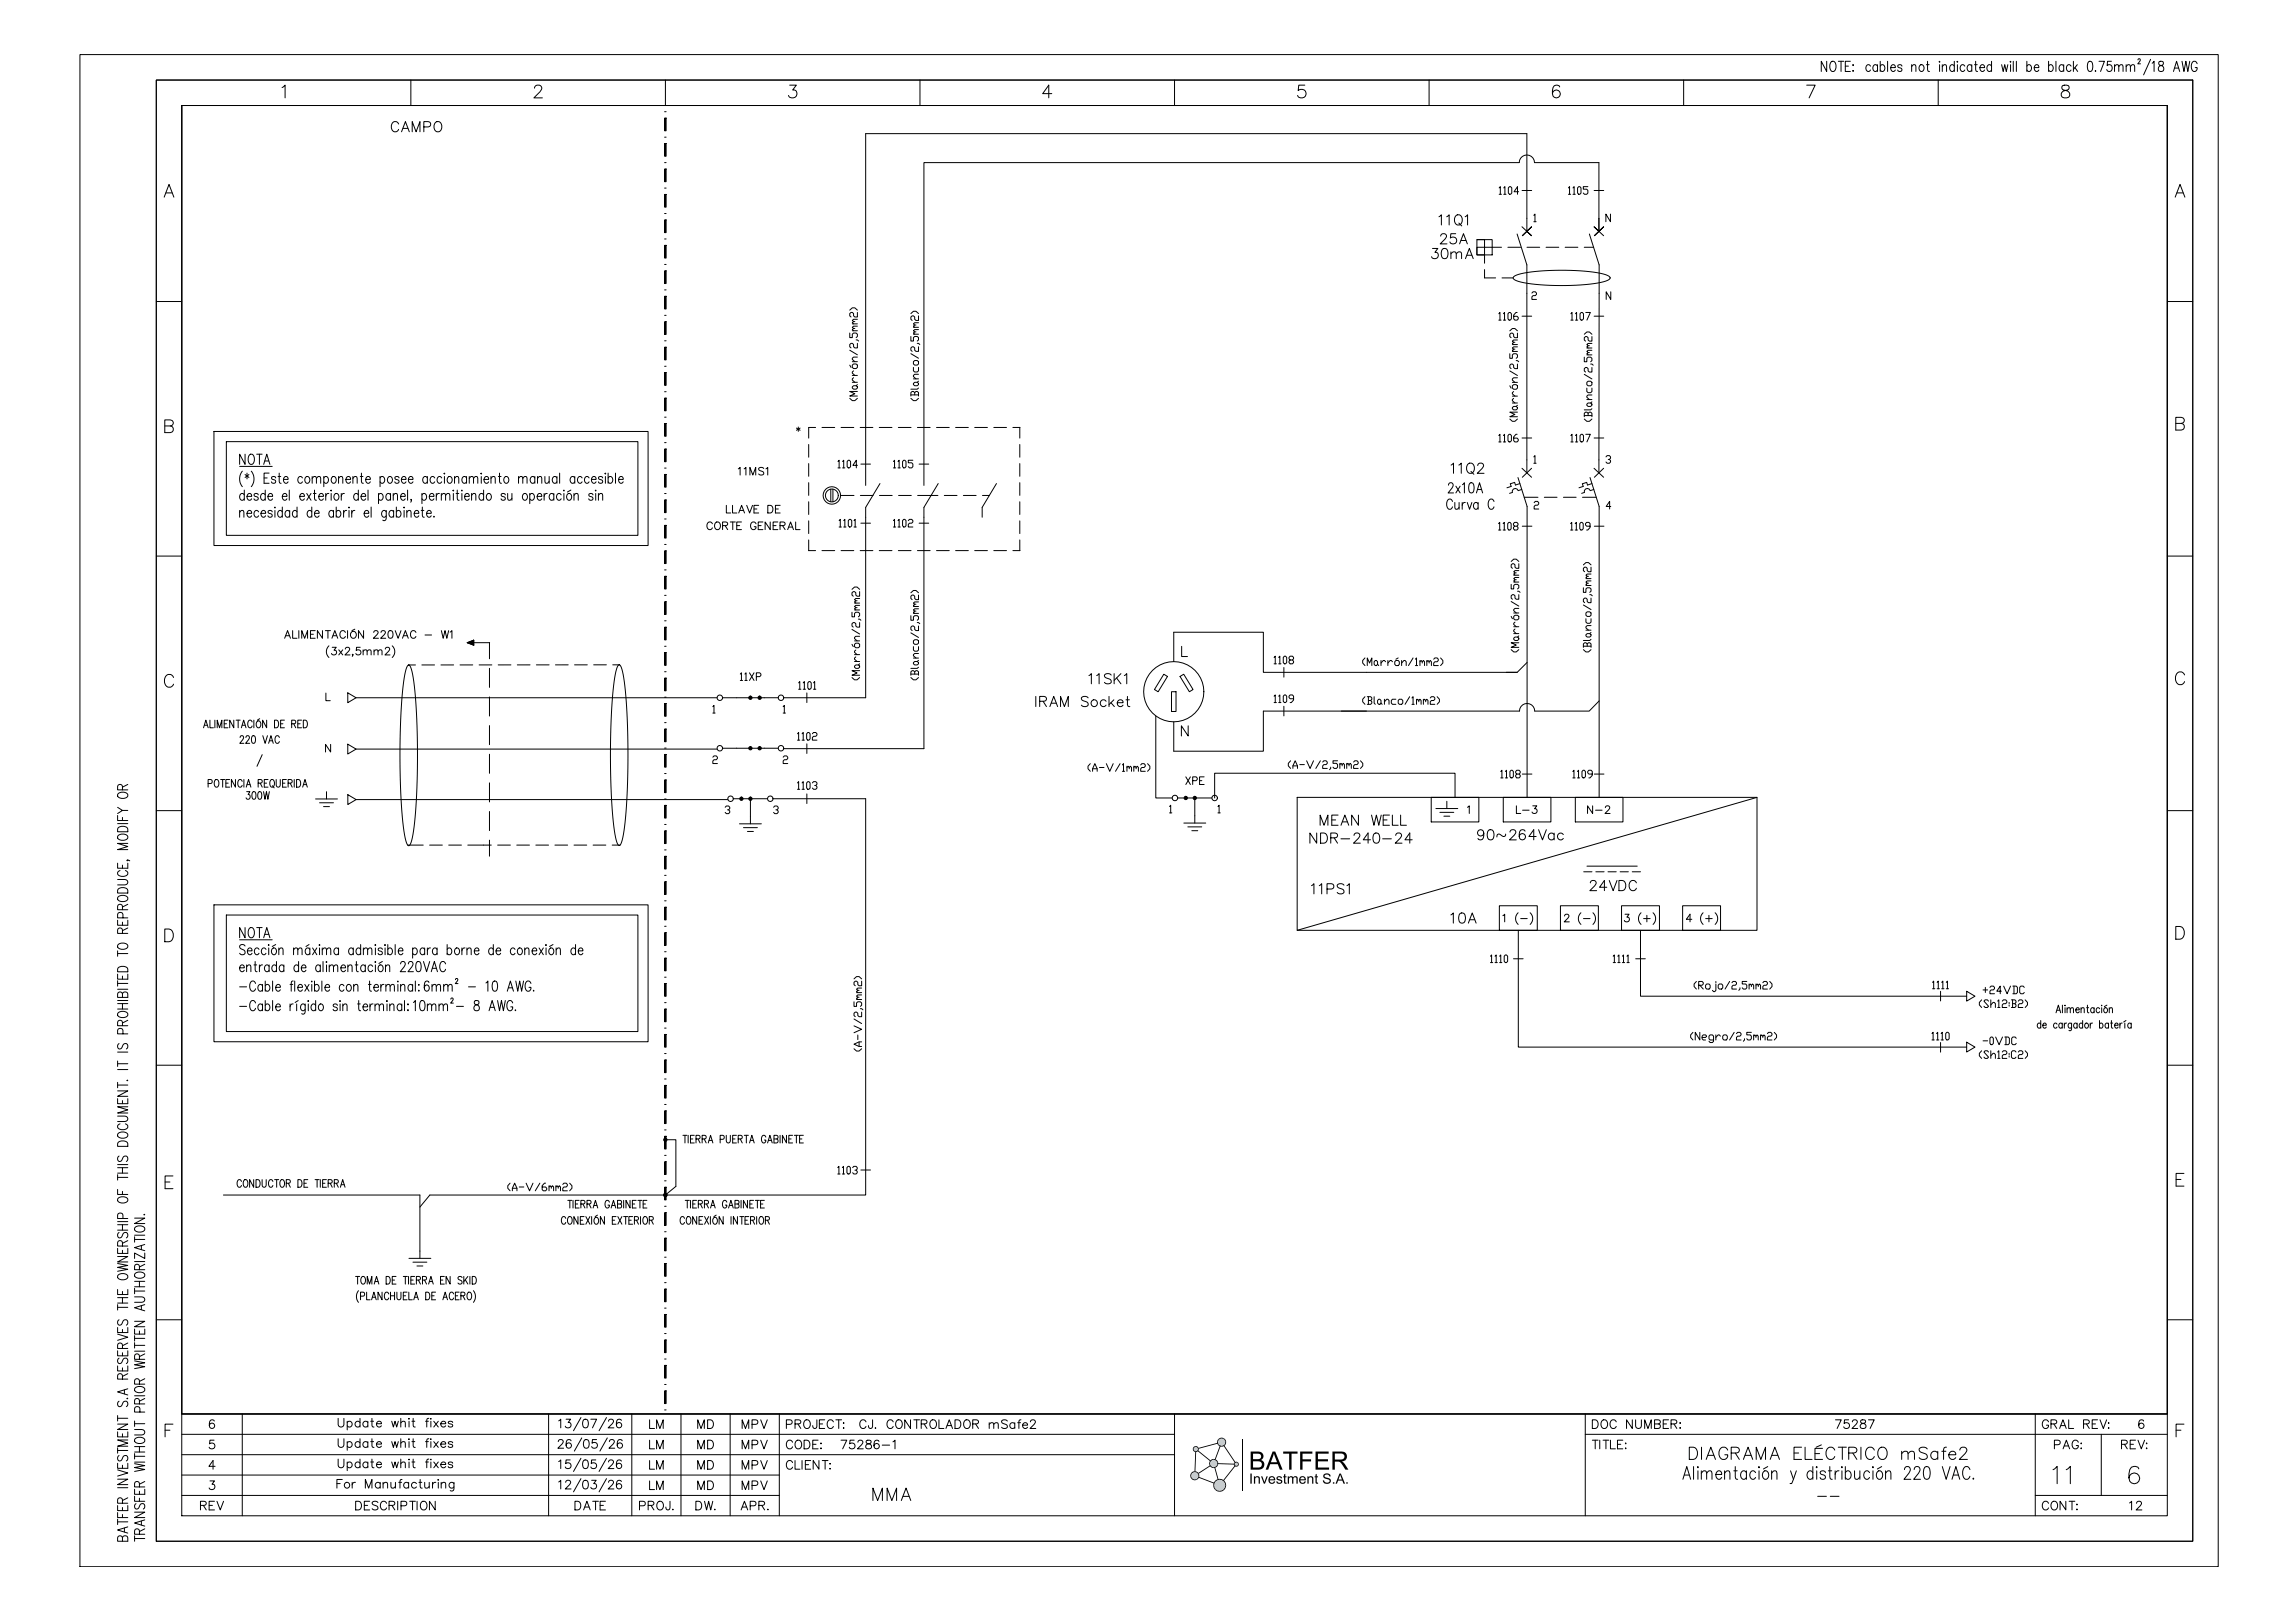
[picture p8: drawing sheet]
<svg xmlns="http://www.w3.org/2000/svg" width="841mm" height="594mm" viewBox="0 0 841 594" stroke-linecap="round" stroke-linejoin="round" font-family="sans-serif">
<!-- layer: 0 -->
<g fill="none" stroke="#000" stroke-width=".37">
<path d="M57.3 29.3h746.1v535.3h-746.1zM66.6 38.7h727.4v479.3h-727.4zM66.6 38.7h727.4v516.6h-727.4zM103.3 32.1l1.1-.9v4.7M150.5 29.3v9.4M195.8 32.3l.5-.9 1.3-.2a1.14 1.14 0 0 1 .7 1.8l-2.7 2.9h3.1M243.8 29.3v9.4M289.3 31.2h2.4l-1.3 1.8a1.5 1.5 0 0 1 1.6 1.7 1.5 1.5 0 0 1-2 1.2l-.7-.3-.4-.6M337 29.3v9.4M385.3 34.3h-3.3l2.2-3.1v4.7M430.3 29.3v9.4M478 31.2h-2.2l-.2 2a1.65 1.65 0 0 1 2.5 0 1.65 1.65 0 0 1-.3 2.4 1.65 1.65 0 0 1-2.4-.6"/>
<path d="M523.6 29.3v9.4M571.4 31.9a1.37 1.37 0 0 0-2-.5 3.6 3.6 0 0 0 0 4.2 1.45 1.45 0 0 0 2.1-.6 1.45 1.45 0 0 0-1-2 1.45 1.45 0 0 0-1.7 1.3M616.8 29.3v9.4M661.9 31.2h3.1l-2.2 4.7M710.1 29.3v9.4M755.6 31.4a.94 .94 0 0 0 .5 1.6 1.93 1.93 0 0 1 2.2 2 1.62 1.62 0 0 1-1.9 .9 1.62 1.62 0 0 1-1.2-1.6 2.14 2.14 0 0 1 2.2-1.3 .94 .94 0 0 0 .4-1.6l-.6-.2zM243.5 43.3h.5v4.6h-.5zM243.5 52.6h.5v4.6h-.5zM243.5 40.9h.5M243.5 50.3h.5M243.5 59.6h.5M60.1 72.2l1.8-4.6 1.8 4.6"/>
<path d="M60.8 70.7h2.2M243.5 61.9h.5v4.7h-.5zM243.5 71.2h.5v4.7h-.5zM243.5 68.9h.5M243.5 78.2h.5M796.9 72.2l1.8-4.6 1.8 4.6M797.6 70.7h2.2M243.5 80.6h.5v4.6h-.5zM243.5 89.9h.5v4.6h-.5zM243.5 99.2h.5v4.7h-.5zM243.5 87.6h.5M243.5 96.9h.5"/>
<path d="M57.3 110.5h9.3M243.5 108.5h.5v4.7h-.5zM243.5 117.9h.5v4.6h-.5zM243.5 106.2h.5M243.5 115.5h.5M794 110.5h9.4M243.5 127.2h.5v4.7h-.5zM243.5 136.5h.5v4.7h-.5zM243.5 124.9h.5M243.5 134.2h.5M60.4 156.1h2a1.22 1.22 0 0 1 1.1 1.2 1.22 1.22 0 0 1-1.1 1.2h-2v-4.7l2.6 .3a1.08 1.08 0 0 1 0 1.7l-.6 .3M243.5 145.8h.5v4.7h-.5z"/>
<path d="M243.5 155.2h.5v4.6h-.5zM243.5 143.5h.5M243.5 152.8h.5M797.1 155.1h2a1.22 1.22 0 0 1 1.2 1.2 1.22 1.22 0 0 1-1.2 1.3h-2v-4.7l2.7 .2a1.08 1.08 0 0 1 0 1.8l-.7 .2M243.5 164.5h.5v4.7h-.5zM243.5 173.8h.5v4.7h-.5zM243.5 162.2h.5M243.5 171.5h.5M243.5 183.1h.5v4.7h-.5zM243.5 192.5h.5v4.6h-.5zM243.5 180.8h.5M243.5 190.1h.5"/>
<path d="M243.5 199.5h.5M57.3 203.7h9.3M243.5 201.8h.5v4.7h-.5zM243.5 211.1h.5v4.7h-.5zM243.5 208.8h.5M243.5 218.1h.5M794 203.7h9.4M243.5 220.4h.5v4.7h-.5zM243.5 229.8h.5v4.6h-.5zM243.5 239.1h.5v4.7h-.5zM243.5 227.4h.5M243.5 236.8h.5"/>
<path d="M63.6 248.2a1.71 1.71 0 0 0-2-1.1 1.71 1.71 0 0 0-1.3 1.8 2.04 2.04 0 0 0 .4 2.2 2.04 2.04 0 0 0 2.2 .4l.7-.9M243.5 248.4h.5v4.7h-.5zM243.5 257.7h.5v4.7h-.5zM243.5 246.1h.5M243.5 255.4h.5M800.4 247.3a1.71 1.71 0 0 0-2-1.1 1.71 1.71 0 0 0-1.4 1.7 2.04 2.04 0 0 0 .5 2.3 2.04 2.04 0 0 0 2.2 .4l.7-.9M243.5 267.1h.5v4.6h-.5zM243.5 276.4h.5v4.7h-.5zM243.5 264.7h.5M243.5 274.1h.5M57.3 297h9.3M243.5 285.7h.5v4.7h-.5z"/>
<path d="M243.5 295.1h.5v4.6h-.5zM243.5 283.4h.5M243.5 292.7h.5M794 297h9.4M243.5 304.4h.5v4.6h-.5zM243.5 313.7h.5v4.7h-.5zM243.5 302h.5M243.5 311.4h.5M243.5 323h.5v4.7h-.5zM243.5 332.4h.5v4.6h-.5zM243.5 320.7h.5M243.5 330h.5"/>
<path d="M243.5 339.3h.5M797.1 339.4h1.6a2.49 2.49 0 0 1 1.6 2.4 2.49 2.49 0 0 1-1.6 2.3h-1.6zM60.4 340.4h1.5a2.49 2.49 0 0 1 1.6 2.3 2.49 2.49 0 0 1-1.6 2.3h-1.5zM243.5 341.7h.5v4.6h-.5zM243.5 351h.5v4.7h-.5zM243.5 348.7h.5M243.5 358h.5M243.5 360.3h.5v4.7h-.5zM243.5 369.7h.5v4.6h-.5zM243.5 379h.5v4.6h-.5zM243.5 367.3h.5M243.5 376.7h.5"/>
<path d="M57.3 390.2h9.3M243.5 388.3h.5v4.7h-.5zM243.5 397.6h.5v4.7h-.5zM243.5 386h.5M243.5 395.3h.5M794 390.2h9.4M243.5 407h.5v4.6h-.5zM243.5 416.3h.5v4.6h-.5zM243.5 404.6h.5M243.5 414h.5M60.5 433h1.8M63.4 430.8h-2.9v4.7h2.9"/>
<path d="M243.5 425.6h.5v4.7h-.5zM243.5 434.9h.5v4.7h-.5zM243.5 423.3h.5M243.5 432.6h.5M797.2 432.1h1.8M800.1 429.9h-2.9v4.6h2.9M243.5 444.3h.5v4.6h-.5zM243.5 453.6h.5v4.7h-.5zM243.5 441.9h.5M243.5 451.3h.5M243.5 462.9h.5v4.7h-.5zM243.5 472.2h.5v4.7h-.5z"/>
<path d="M243.5 460.6h.5M243.5 469.9h.5M243.5 479.2h.5M57.3 483.5h9.3M243.5 481.6h.5v4.6h-.5zM243.5 490.9h.5v4.7h-.5zM243.5 488.6h.5M243.5 497.9h.5M794 483.5h9.4M66.6 518h727.4M88.8 518v37.3M201 518v37.3"/>
<path d="M231.5 518v37.3M243.5 500.2h.5v4.7h-.5zM243.5 509.5h.5v4.7h-.5zM243.5 507.2h.5M243.5 516.5h.5M249.5 518v37.3M267.5 518v37.3M285.5 518v37.3M430.3 518v37.3M580.8 518v37.3M745.6 518v37.3M60.5 524h1.8"/>
<path d="M63.4 521.7h-2.9v4.7M66.6 532.9h363.7M66.6 525.5h363.7M580.8 525.5h213.2M769.8 525.5v22.4M797.2 524h1.8M800.1 521.7h-2.9v4.7M66.6 547.9h218.9M66.6 540.4h218.9M745.6 547.9h48.4"/>
</g>
<g fill="#000">
<path d="M243.5 43.3h.5v4.6h-.5zM243.5 52.6h.5v4.6h-.5zM243.5 61.9h.5v4.7h-.5zM243.5 71.2h.5v4.7h-.5zM243.5 80.6h.5v4.6h-.5zM243.5 89.9h.5v4.6h-.5zM243.5 99.2h.5v4.7h-.5zM243.5 108.5h.5v4.7h-.5zM243.5 117.9h.5v4.6h-.5zM243.5 127.2h.5v4.7h-.5zM243.5 136.5h.5v4.7h-.5zM243.5 145.8h.5v4.7h-.5z"/>
<path d="M243.5 155.2h.5v4.6h-.5zM243.5 164.5h.5v4.7h-.5zM243.5 173.8h.5v4.7h-.5zM243.5 183.1h.5v4.7h-.5zM243.5 192.5h.5v4.6h-.5zM243.5 201.8h.5v4.7h-.5zM243.5 211.1h.5v4.7h-.5zM243.5 220.4h.5v4.7h-.5zM243.5 229.8h.5v4.6h-.5zM243.5 239.1h.5v4.7h-.5zM243.5 248.4h.5v4.7h-.5zM243.5 257.7h.5v4.7h-.5z"/>
<path d="M243.5 267.1h.5v4.6h-.5zM243.5 276.4h.5v4.7h-.5zM243.5 285.7h.5v4.7h-.5zM243.5 295.1h.5v4.6h-.5zM243.5 304.4h.5v4.6h-.5zM243.5 313.7h.5v4.7h-.5zM243.5 323h.5v4.7h-.5zM243.5 332.4h.5v4.6h-.5zM243.5 341.7h.5v4.6h-.5zM243.5 351h.5v4.7h-.5zM243.5 360.3h.5v4.7h-.5zM243.5 369.7h.5v4.6h-.5z"/>
<path d="M243.5 379h.5v4.6h-.5zM243.5 388.3h.5v4.7h-.5zM243.5 397.6h.5v4.7h-.5zM243.1 417h1.3v1.2h-1.3zM243.5 407h.5v4.6h-.5zM243.5 416.3h.5v4.6h-.5zM243.1 437.2h1.3v1.2h-1.3zM243.5 425.6h.5v4.7h-.5zM243.5 434.9h.5v4.7h-.5zM243.5 444.3h.5v4.6h-.5zM243.5 453.6h.5v4.7h-.5zM243.5 462.9h.5v4.7h-.5z"/>
<path d="M243.5 472.2h.5v4.7h-.5zM243.5 481.6h.5v4.6h-.5zM243.5 490.9h.5v4.7h-.5zM243.5 500.2h.5v4.7h-.5zM243.5 509.5h.5v4.7h-.5z"/>
</g>
<!-- layer: _TEXTO -->
<g fill="none" stroke="#000" stroke-width=".37">
<path d="M146 45.4a1.37 1.37 0 0 0-1.5-.9 1.37 1.37 0 0 0-1.1 1.5 1.63 1.63 0 0 0 .3 1.7 1.63 1.63 0 0 0 1.8 .4l.5-.7M147.1 48.3l1.4-3.7 1.5 3.7M147.6 47h1.8M151 48.3v-3.7l1.4 3.7 1.5-3.7v3.7M155.3 46.5h1.6a.98 .98 0 0 0 .9-1 .98 .98 0 0 0-.9-.9h-1.6v3.7M159.7 44.7a1.79 1.79 0 0 1 2.1 .8 1.79 1.79 0 0 1-.3 2.2 1.38 1.38 0 0 1-1.6 .5 1.38 1.38 0 0 1-.9-1.3 2.26 2.26 0 0 1 .7-2.2zM527.2 79.4l.9-.7v3.7M530 79.4l.9-.7v3.7M533.6 78.9a1.79 1.79 0 0 1 2.1 .8 1.79 1.79 0 0 1-.3 2.2 1.38 1.38 0 0 1-1.6 .5 1.38 1.38 0 0 1-.9-1.4 2.26 2.26 0 0 1 .7-2.1zM536.8 79.4l.9-.7v3.7M561.9 78.9l.5-.5v2.8M590 78.4v2.8l-1.7-2.8v2.8"/>
<path d="M524.8 91h2l-1.1 1.4a1.25 1.25 0 0 1 1.2 1.8 1.25 1.25 0 0 1-2.1 .4l-.3-.6M527.8 86.5l.2-.5 .5-.4 1.1 .2a.85 .85 0 0 1 .2 1.2l-2.2 2.3h2.5M528.5 91.2a1.21 1.21 0 0 1 1.8 .5 3.1 3.1 0 0 1-.3 2.9 1.21 1.21 0 0 1-1.8-.6 3.1 3.1 0 0 1 .3-2.8zM531.6 93l.9-.7 .8 .1 .2 2.4M531.6 92.3v2.5M533.3 85.6h-1.8l-.1 1.6a1.32 1.32 0 0 1 2 0 1.32 1.32 0 0 1-.3 2 1.32 1.32 0 0 1-1.9-.6M533.5 93l.9-.7 .9 .1 .2 2.4M534.5 81.7l1 1.1M534.7 89.3l1.5-3.7 1.4 3.7M535.3 88.1h1.8M536.9 94.8l1.4-3.8 1.4 3.8M537.4 93.5h1.8"/>
<path d="M561.9 81.2h.9M561.2 107.4l.5-.5h.8l.4 .5v.4l-.4 .5h-.8l-.5 .5v.9h1.7M590.1 106.9v2.8l-1.6-2.8v2.8M291.8 156.8l1.3 .8M292.5 156.4v1.6M293.1 156.8l-1.3 .8M270.5 171.8l.6-.6v2.8M272.6 171.8l.7-.6v2.8M274.7 174v-2.8l1.1 2.8 1.1-2.8v2.8M279.8 171.6a1.05 1.05 0 0 0-1-.4 1.05 1.05 0 0 0-.9 .7l.3 .4 1.3 .5 .3 .8a1.23 1.23 0 0 1-1.9 0M280.6 171.8l.7-.6v2.8M531.6 170.4l.9-.7v3.7"/>
<path d="M534.5 170.4l.9-.7v3.7M538 169.9a1.79 1.79 0 0 1 2.1 .7 1.79 1.79 0 0 1-.3 2.3 1.38 1.38 0 0 1-1.6 .5 1.38 1.38 0 0 1-.9-1.4 2.26 2.26 0 0 1 .7-2.1zM538.9 172.7l1.1 1.1M541.4 170.6l.2-.6 .5-.3 1.1 .2a.85 .85 0 0 1 .1 1.2l-2.1 2.3h2.5M561.9 167.4l.5-.5v2.8M561.9 169.7h.9M588.4 167.4l.4-.5h.8l.4 .5v.5l-.4 .4h-.4M589.6 168.3l.4 .5v.4l-.4 .5h-.8l-.4-.5M261 191.9a1.03 1.03 0 0 0-1.2-.7 1.03 1.03 0 0 0-.8 1.1v.7a1.03 1.03 0 0 0 .8 1 1.03 1.03 0 0 0 1.2-.6M262.1 191.6a1.03 1.03 0 0 1 1.1-.3 1.03 1.03 0 0 1 .7 1v.7a1.07 1.07 0 0 1-1 1.1 1.07 1.07 0 0 1-1.1-1.1zM264.7 192.6l1.6-.2 .3-.4-.1-.5-1.8-.3v2.8M265.7 192.6l.9 1.4"/>
<path d="M266.1 185.1v2.8h1.6M267.5 191.2h1.9M268.4 185.1v2.8h1.6M268.5 191.2v2.8M269.9 192.6h1.1M270.6 187.9l1.1-2.8 1.1 2.8M271 187h1.4M271.7 191.2h-1.8v2.8h1.8M273.6 185.1l1 2.8 1.1-2.8M276.2 186.5h1.1M277 191.9a1.03 1.03 0 0 0-1.2-.7 1.03 1.03 0 0 0-.8 1.1v.7a1 1 0 0 0 1 1 1 1 0 0 0 1-1h-.7M277.8 192.6h1"/>
<path d="M278 185.1h-1.8v2.8h1.8M279.5 191.2h-1.7v2.8h1.7M281.3 185.1h.9a1.49 1.49 0 0 1 1 1.4 1.49 1.49 0 0 1-1 1.4h-.9zM282.2 191.2v2.8l-1.9-2.8v2.8M283.2 192.6h1.1M284.1 186.5h1.1M285 191.2h-1.8v2.8h1.8M285.8 192.6l1.6-.2 .2-.4-.1-.5-1.7-.3v2.8M285.8 185.1h-1.7v2.8h1.7M286.7 192.6l.9 1.4M288.6 194l1-2.8 1.1 2.8M289 193.1h1.3"/>
<path d="M291.5 191.2v2.8h1.6M562.1 184.2l.4-.5h.8l.4 .5v.4l-.4 .5h-.8l-.4 .5v.9h1.6M590.1 185.6h-1.6l1.2-1.9v2.8M104.3 233.8l1.1-2.8 1 2.8M104.7 232.9h1.3M107.2 231v2.8h1.6M109.5 231v2.8M110.5 233.8v-2.8l1.1 2.8 1.1-2.8v2.8M113.7 232.4h1.1M115.5 231h-1.8v2.8h1.8M118.1 231v2.8l-1.8-2.8v2.8M119.2 231h1.9"/>
<path d="M120.1 231v2.8M120.5 236.6a2.88 2.88 0 0 0 0 4.3M121.6 233.8l1.1-2.8 1 2.8M121.7 237.1h1.5l-.8 1.1a.93 .93 0 0 1 .7 1.5 .93 .93 0 0 1-1.7-.3M122 232.9h1.3M124.1 238.1l1.5 1.8M125.6 238.1l-1.5 1.8M126.5 237.8l.5-.7h.6l.5 .6-.4 .9-1.3 1.3h1.8M126.5 231.7a1.03 1.03 0 0 0-1.1-.7 1.03 1.03 0 0 0-.9 1.1v.7a1.03 1.03 0 0 0 .9 1 1.03 1.03 0 0 0 1.1-.6M127.3 231v2.8M129.3 239.8h-.3h.3l-.3 .7M130 230.5l-1.1 .5"/>
<path d="M132 237.1h-1.4l-.1 1.2a.99 .99 0 0 1 1.5 0 .99 .99 0 0 1-.2 1.5 .99 .99 0 0 1-1.4-.4M133 238.6l.7-.5 .7 .1 .1 1.7M133 238.1v1.8M133.2 231v2.8l-1.9-2.8v2.8M134.5 238.6l.7-.5 .6 .1 .2 1.7M136.9 231.7l.6-.7h.5l.5 .6-.4 .9-1.3 1.3h1.9M137 238.6l.7-.5 .7 .1 .1 1.7M137 238.1v1.8M138.5 238.6l.7-.5 .6 .1 .2 1.7M139.6 231.7l.5-.7h.6l.5 .6-.4 .9-1.3 1.3h1.8M141.2 237.8l.5-.7h.5l.6 .6-.4 .9-1.4 1.3h1.9M142.5 231.2a.91 .91 0 0 1 1.4 .4l.1 .6a1.2 1.2 0 0 1-1.1 1.6 1.79 1.79 0 0 1-.4-2.6z"/>
<path d="M143.7 236.6a2.88 2.88 0 0 1 0 4.3M144.8 231l1.1 2.8 1-2.8M147.5 233.8l1-2.8 1.1 2.8M147.9 232.9h1.3M152.4 231.7a1.03 1.03 0 0 0-1.2-.7 1.03 1.03 0 0 0-.8 1.1v.7a1.03 1.03 0 0 0 .8 1 1.03 1.03 0 0 0 1.2-.6M155.7 232.6h2.4M161.7 231l.7 2.8 .6-2.8 .7 2.8 .7-2.8M164.9 231.6l.7-.6v2.8M432.9 236.8v3.7h2.1M119.4 253.9v2.8h1.6M261.2 258.9l.4-.5v2.8M271.2 247l.4-.5v2.8"/>
<path d="M271.2 249.3h.9M272.9 247l.4-.5v2.8M272.9 249.3h.8M274.6 246.5l1.7 2.8M276.3 246.5l-1.7 2.8M277.1 247.9h1.3l.4-.5v-.4l-.4-.5h-1.3v2.8M286.9 258.9l.4-.5v2.8M379.5 255.1v3.8M380.9 256.9l2.1-.2a.86 .86 0 0 0 0-1.4l-2.1-.2v3.8M382.1 256.9l1.3 2M384.6 258.9l1.5-3.8 1.4 3.8M385.2 257.6h1.7"/>
<path d="M388.5 258.9v-3.8l1.5 3.8 1.4-3.8v3.8M398.7 255.7a1.4 1.4 0 0 0-1.4-.6 1.4 1.4 0 0 0-1.1 .9l.3 .6 1.5 .5a.91 .91 0 0 1 .6 .7 .91 .91 0 0 1-.3 .9 1.71 1.71 0 0 1-2.1-.4M398.9 247.5l.9-.7v3.7M401.8 247.5l.9-.7v3.7M405.2 256.9a1.19 1.19 0 0 0-1.7-.2 1.19 1.19 0 0 0 0 1.8 1.19 1.19 0 0 0 1.7-.2M406.3 255.1v3.8M407 257.4l1.3 1.5M407.1 247.3a1.4 1.4 0 0 0-1.3-.6 1.4 1.4 0 0 0-1.2 1l.4 .5 1.4 .5a.91 .91 0 0 1 .7 .7 .91 .91 0 0 1-.3 .9 1.71 1.71 0 0 1-2.2-.3M408.1 256.4l-1.8 1.8M408.2 246.8v3.7M409.1 248.4l1.6 2.1M409.3 257.4h2.2a1.15 1.15 0 0 0-1.7-.9 1.15 1.15 0 0 0-.3 1.8 1.13 1.13 0 0 0 2 0"/>
<path d="M410.7 246.8l-2.5 2.5M411.9 247.5l.9-.7v3.7M412.5 256.4h1.3M413.1 255.1v3.1l.1 .5 .7 .2M74.6 266.6l.8-2.8 .9 2.8M74.9 265.7h1.1M76.9 263.8v2.8h1.3M78.7 263.8v2.8M79.6 266.6v-2.8l.8 2.8 .9-2.8v2.8M82.1 265.2h.9M83.5 263.8h-1.4v2.8h1.4M85.7 263.8v2.8l-1.5-2.8v2.8"/>
<path d="M86.5 263.8h1.5M87.3 263.8v2.8M88 270.2l.4-.7h.4l.4 .6-.3 .9-1 1.3h1.5M88.4 266.6l.9-2.8 .8 2.8M88.7 265.7h1.1M90.1 270.2l.4-.7h.4l.5 .6-.3 .9-1.1 1.3h1.5M92.4 264.5a.83 .83 0 0 0-1-.7 .83 .83 0 0 0-.6 1.1v.7a.83 .83 0 0 0 .6 1 .83 .83 0 0 0 1-.6M92.4 269.7l.6-.2a1.83 1.83 0 0 1 0 2.8h-.2a2.07 2.07 0 0 1-.4-2.6zM93 263.8v2.8M94.3 264.2l.2-.1a1.28 1.28 0 0 1 1.1 1.3 1.28 1.28 0 0 1-1.1 1.2 1.56 1.56 0 0 1-.2-2.4zM95.1 263.3l-.8 .5M96.1 276.5l-2 4.2"/>
<path d="M96.3 269.5l.8 2.8 .9-2.8M97.7 263.8v2.8l-1.5-2.8v2.8M98.4 272.3l.9-2.8 .8 2.8M98.7 271.4h1.1M100.6 263.8a1.5 1.5 0 0 1 1.5 1 1.5 1.5 0 0 1-.5 1.7l-1 .1zM102.4 270.2a.83 .83 0 0 0-1.1-.7 .83 .83 0 0 0-.5 1.1v.7a.83 .83 0 0 0 .5 1 .83 .83 0 0 0 1.1-.6M102.8 265.2h.9M104.2 263.8h-1.4v2.8h1.4M106.9 265.2l1.2-.2 .3-.4-.3-.6-1.2-.2v2.8M107.6 265.2l.8 1.4M109.1 265.2h.9M110.5 263.8h-1.4v2.8h1.4"/>
<path d="M111.1 263.8a1.5 1.5 0 0 1 1.6 1 1.5 1.5 0 0 1-.5 1.7l-1.1 .1zM121.1 272.7v2.8l-1.8-2.8v2.8M261.2 277.4l.4-.5h.8l.4 .5v.5l-.4 .4h-.8l-.4 .5v.9h1.6M261.2 261.2h.8M286.9 277.4l.4-.5h.9l.4 .5v.5l-.4 .4h-.9l-.4 .5v.9h1.7M286.9 261.2h.9M435.3 265.9v3.7l-2.5-3.7v3.7M76.2 287l1.3-.1 .2-.4-.2-.8-1.3-.1v2.8M78.9 285.7l.2-.1a1.44 1.44 0 0 1 1.1 1.4 1.44 1.44 0 0 1-1.1 1.4 1.86 1.86 0 0 1-.2-2.7zM80.8 285.6h1.5M81.6 285.6v2.8M82.7 286.9h.9"/>
<path d="M84.1 285.6h-1.4v2.8h1.4M86.3 285.6v2.8l-1.5-2.8v2.8M88.7 286.2a.83 .83 0 0 0-1-.6 .83 .83 0 0 0-.6 1v.7a.83 .83 0 0 0 .6 1.1 .83 .83 0 0 0 1-.7M89.4 285.6v2.8M90.2 288.4l.9-2.8 .8 2.8M90.4 290h1.1l-.6 1.1a.82 .82 0 0 1 .7 1.2 .82 .82 0 0 1-1.4 0M90.5 287.4h1.1M92.6 290.2l.5-.2a1.83 1.83 0 0 1 0 2.8h-.2a2.07 2.07 0 0 1-.3-2.6zM94.6 286.9l1.3-.1 .2-.4-.2-.7-1.3-.1v2.8M94.7 290.2l.6-.2a1.83 1.83 0 0 1 0 2.8h-.2a2.07 2.07 0 0 1-.4-2.6zM95.3 286.9l.8 1.5M96.6 290l.5 2.8 .5-2.8 .5 2.8 .6-2.8"/>
<path d="M96.8 286.9h.9M98.2 285.6h-1.4v2.8h1.4M99.3 285.7l.2-.1a1.44 1.44 0 0 1 1.1 1.4 1.44 1.44 0 0 1-1.1 1.4 1.86 1.86 0 0 1-.2-2.7zM99.8 287.8l.6 .8M101.2 285.6v2l.6 .8 .8-.4 .1-2.4M103.5 286.9h.9M104.9 285.6h-1.4v2.8h1.4M105.6 286.9l1.2-.1 .2-.4-.2-.7-1.2-.1v2.8M106.3 286.9l.7 1.5M107.8 285.6v2.8M108.6 285.6a1.5 1.5 0 0 1 1.6 .9 1.5 1.5 0 0 1-.5 1.7l-1.1 .2zM110.9 288.4l.8-2.8 .9 2.8"/>
<path d="M111.2 287.4h1.1M265.7 295.8l.4-.5h.8l.5 .5v.4l-.5 .5h-.4M266.9 296.7l.5 .5v.4l-.5 .5h-.8l-.4-.5M283.4 295.8l.4-.5h.9l.4 .5v.4l-.4 .5h-.4M284.7 296.7l.4 .5v.4l-.4 .5h-.9l-.4-.5M428.5 295.5l.4-.5v2.8M428.5 297.8h.8M434.4 284.6l1.7 2.8M436.1 284.6l-1.7 2.8M437 286h1.2l.4-.5v-.4l-.4-.5h-1.2v2.8M439.5 286h.8M441.2 284.6h-1.7v2.8h1.7"/>
<path d="M446.2 295.5l.4-.5v2.8M446.2 297.8h.9M490.2 298.6h-2.3v3.7h2.3M497.7 298.6v3.7l-2.5-3.7v3.7M502.5 298.6l.9 3.7 .9-3.7 .8 3.7 .9-3.7M509.1 298.6h-2.4v3.7h2.4M510.1 298.6v3.7h2.2M513.1 298.6v3.7h2.2M537.6 295.8l.7-.6v2.8M555.6 295.2v2.8h1.6M557.8 296.8h2.4M561.5 295.2h1.5l-.8 1.1a.93 .93 0 0 1 .7 1.5 .93 .93 0 0 1-1.6-.3"/>
<path d="M583.5 295.2v2.8l-1.9-2.8v2.8M584.6 296.8h2.3M588.1 295.9l.6-.7h.5l.5 .6-.4 .9-1.3 1.3h1.9M482.4 305.2v3.7l-2.5-3.7v3.7M483.7 302.3v-3.7l1.4 3.7 1.4-3.7v3.7M483.8 305.2h1.3a1.99 1.99 0 0 1 1.2 1.8 1.99 1.99 0 0 1-1.2 1.9h-1.3zM487.5 307l2.2-.2a.86 .86 0 0 0 0-1.4l-2.2-.2v3.7M487.9 300.4h1.4M488.8 307l1.2 1.9M491.3 307.3h3.2M491.3 302.3l1.4-3.7 1.4 3.7M491.8 301.1h1.8"/>
<path d="M496.1 306.1l.1-.6 .6-.3 1 .2a.85 .85 0 0 1 .2 1.2l-2.1 2.3h2.5M502.1 307.7h-2.7l1.8-2.5v3.7M503.5 305.4a1.21 1.21 0 0 1 1.8 .5 3.1 3.1 0 0 1-.3 2.8 1.21 1.21 0 0 1-1.8-.5 3.1 3.1 0 0 1 .3-2.8zM506.5 307.3h3.2M506.7 300.4h1.5M511.3 306.1l.2-.6 .6-.3 1 .2a.85 .85 0 0 1 .2 1.2l-2.1 2.3h2.5M517.4 307.7h-2.7l1.8-2.5v3.7M543.6 305.2a1.16 1.16 0 0 1-1.6 1 1.16 1.16 0 0 1-.4-1.8 1.16 1.16 0 0 1 1.8 .1 3.4 3.4 0 0 1-.3 3 1.1 1.1 0 0 1-1.6-.3M545.4 304.1a1.21 1.21 0 0 1 1.8 .6 3.1 3.1 0 0 1-.4 2.8 1.21 1.21 0 0 1-1.8-.5 3.1 3.1 0 0 1 .4-2.9zM551.6 305.6a.74 .74 0 0 1-.3 .8 .74 .74 0 0 1-.9-.1l-1.5-.7-.3 .1-.2 .9M553.2 304.9l.2-.6 .5-.3 1.1 .1a.85 .85 0 0 1 .2 1.3l-2.2 2.3h2.5M558.7 304.5a1.1 1.1 0 0 0-1.6-.4 2.23 2.23 0 0 0 .5 3.6 1.16 1.16 0 0 0 1.3-1.1 1.16 1.16 0 0 0-1.1-1.2 1.16 1.16 0 0 0-1.2 1.1"/>
<path d="M562.8 306.5h-2.7l1.8-2.5v3.7M563.7 304l1.4 3.7 1.4-3.7M569.4 305.7a1.19 1.19 0 0 0-1.8-.1 1.19 1.19 0 0 0 0 1.7 1.19 1.19 0 0 0 1.8-.1M569.4 305.2v2.5M572.7 305.7a1.19 1.19 0 0 0-1.7-.1 1.19 1.19 0 0 0 0 1.7 1.19 1.19 0 0 0 1.7-.1M480.5 324.5l.9-.7v3.7M483.3 324.5l.9-.7v3.7M486.2 325.7h1.6a.98 .98 0 0 0 .9-1 .98 .98 0 0 0-.9-.9h-1.6v3.7M492.4 324.3a1.4 1.4 0 0 0-1.4-.6 1.4 1.4 0 0 0-1.1 .9l.4 .6 1.4 .5a.91 .91 0 0 1 .7 .7 .91 .91 0 0 1-.4 .9 1.71 1.71 0 0 1-2.1-.4M493.5 324.5l.8-.7v3.7M531.6 335.2l.8-.7v3.7M534.9 334.6a1.21 1.21 0 0 1 1.8 .6 3.1 3.1 0 0 1-.3 2.8 1.21 1.21 0 0 1-1.8-.5 3.1 3.1 0 0 1 .3-2.9z"/>
<path d="M538 338.2l1.4-3.7 1.4 3.7M538.5 337h1.8M550.6 335.5l.7-.6v2.8M556.2 334.4a2.88 2.88 0 0 0 0 4.3M557.1 336.5h2.4M560.6 334.4a2.88 2.88 0 0 1 0 4.3M573.2 335.6l.5-.7h.6l.5 .6-.4 .9-1.3 1.3h1.8M579.2 334.4a2.88 2.88 0 0 0 0 4.3M580.1 336.5h2.4M582.6 323.5l.2-.6 .6-.3 1 .1a.85 .85 0 0 1 .2 1.3l-2.1 2.3h2.5M583.6 334.4a2.88 2.88 0 0 1 0 4.3M588.7 325.1h-2.7l1.8-2.5v3.7"/>
<path d="M589.6 322.6l1.4 3.7 1.4-3.7M593.1 322.6h1.3a1.99 1.99 0 0 1 1.3 1.8 1.99 1.99 0 0 1-1.3 1.9h-1.3zM595.4 334.9h1.4l-.8 1.1a.93 .93 0 0 1 .7 1.5 .93 .93 0 0 1-1.6-.3M599.5 323.5a1.37 1.37 0 0 0-1.5-.9 1.37 1.37 0 0 0-1.1 1.4 1.63 1.63 0 0 0 .3 1.8 1.63 1.63 0 0 0 1.8 .3l.5-.7M601.2 334.4a2.88 2.88 0 0 0 0 4.3M602.2 336.5h2.4M603.4 335.3v2.4M605.6 334.4a2.88 2.88 0 0 1 0 4.3M619.8 336.8h-2l1.4-1.9v2.8M624 334.4a2.88 2.88 0 0 0 0 4.3M624.9 336.5h2.4M626.1 335.3v2.4"/>
<path d="M628.4 334.4a2.88 2.88 0 0 1 0 4.3M726 366.3l-.8 .9v1l.8 .9M726.5 362.7h1.7M727.4 361.7v1.9M728.5 366.8l-.4-.5h-.8l-.5 .5 1.7 1.8-.4 .5h-.8l-.5-.5M729 361.7l.5-.4h.8l.4 .4v.5l-.4 .5h-.8l-.5 .4v1h1.7M729.4 368.2l.8-1h.4l.4 .5v1.4M729.4 366.3v2.8M729.5 379.9h.4l.4 .5v1.9l-.4 .4h-.4l-.5-.4v-1.9zM731.1 379.9l1.3 2.8 1.3-2.8M731.9 366.8l.4-.5v2.8M731.9 369.1h.8"/>
<path d="M733.2 363.1h-1.6l1.2-1.8v2.8M733.6 366.8l.4-.5h.8l.4 .5v.4l-.4 .5h-.8l-.4 .5v.9h1.6M734.1 361.3l1.2 2.8 1.3-2.8M734.5 379.9h1.3l.4 .5v1.9l-.4 .4h-1.3M734.9 379.9v2.8M736.1 367.2v.5M736.1 368.2v.4M736.9 366.3h1.3l.4 .5v.4l-.4 .5M737.3 367.7h.9l.4 .5v.4l-.4 .5h-1.3M737.3 366.3v2.8M737.4 361.3h1.3l.4 .4v1.9l-.4 .5h-1.3M737.9 361.3v2.8"/>
<path d="M739.4 366.8l.5-.5h.8l.4 .5v.4l-.4 .5h-.8l-.5 .5v.9h1.7M741.6 361.7l-.4-.4h-.8l-.5 .4v1.9l.5 .5h.8l.4-.5M742 366.3l.8 .9v1l-.8 .9M747.7 375.2l-.3-.3a.84 .84 0 0 0-1 .8 .84 .84 0 0 0 1 .8l.3-.2M747.7 373.9v2.8M748.4 375.6h1.3l-.2-.7a.84 .84 0 0 0-1.1 .8 .84 .84 0 0 0 1.1 .8l.2-.2M753.3 371l.8-2.8 .9 2.8M753.6 370.1h1M753.6 375.2l-.2-.3a.84 .84 0 0 0-1.1 .8 .84 .84 0 0 0 1.1 .8l.2-.2M755.5 375.2l-.2-.3a.84 .84 0 0 0-1 .8 .84 .84 0 0 0 1 .8l.2-.2M755.5 374.8v1.9M755.6 368.2v2.8"/>
<path d="M756.3 374.8v1.9M756.6 368.2v.3zM756.6 369.2v1.8M757.1 374.8l-.5 .1-.3 .7M757.3 369.7l.5-.5 .6 .1 .1 1.7M757.3 369.2v1.8M758.5 369.7l.5-.5 .5 .1 .1 1.7M759 374.8l-.2 2.5-.3 .3-.5-.1M759 375.2l-.3-.3a.84 .84 0 0 0-1 .8 .84 .84 0 0 0 1 .8l.3-.2M760.5 370h1.3l-.2-.7a.84 .84 0 0 0-1.1 .8 .84 .84 0 0 0 1.1 .8l.2-.3M761 375.2l-.2-.3a.84 .84 0 0 0-1.1 .8 .84 .84 0 0 0 1.1 .8l.2-.2M761 374.8v1.9"/>
<path d="M762.4 369.7l.6-.5 .5 .1 .1 1.7M762.4 369.2v1.8M763 375.2l-.2-.3a.84 .84 0 0 0-1.1 .8 .84 .84 0 0 0 1.1 .8l.2-.2M763 373.9v2.8M764.4 369.2h.8M764.8 368.2v2.3l.1 .4 .4 .1M765.8 374.8v1.9M766.6 374.8l-.5 .1-.3 .7M767.2 369.6l-.2-.3a.84 .84 0 0 0-1.1 .8 .84 .84 0 0 0 1.1 .8l.2-.3M767.2 369.2v1.8M769.2 375.2l.2-.3a.84 .84 0 0 1 1.1 .8 .84 .84 0 0 1-1.1 .8l-.2-.2M769.2 373.9v2.8"/>
<path d="M769.2 369.6l-.2-.3a.84 .84 0 0 0-1 .8 .84 .84 0 0 0 1 .8l.2-.3M770 368.2v.3zM770 369.2v1.8M771.9 368.2l-1 .6M772.5 375.2l-.2-.3a.84 .84 0 0 0-1.1 .8 .84 .84 0 0 0 1.1 .8l.2-.2M772.5 374.8v1.9M772.8 369.7l.5-.5 .5 .1 .1 1.7M772.8 369.2v1.8M773.2 374.8h.8M773.6 373.9v2.2l.1 .4 .4 .2M774.7 375.6h1.3l-.2-.7a.84 .84 0 0 0-1.1 .8 .84 .84 0 0 0 1.1 .8l.2-.2M776.6 374.8v1.9"/>
<path d="M777.5 374.8l-.5 .1-.4 .7M778.5 374.8v1.9M778.9 373.9l-.9 .5M780.8 375.2l-.2-.3a.84 .84 0 0 0-1.1 .8 .84 .84 0 0 0 1.1 .8l.2-.2M780.8 374.8v1.9M726 385l-.8 .9v.9l.8 1M726.5 381.3h1.7M728.5 385.4l-.4-.4h-.8l-.5 .4 1.7 1.9-.4 .5h-.8l-.5-.5M729.4 386.8l.8-.9h.4l.4 .5v1.4M729.4 385v2.8M731.9 385.4l.4-.4v2.8M731.9 387.8h.8"/>
<path d="M733.6 385.4l.4-.4h.8l.4 .4v.5l-.4 .5h-.8l-.4 .4v1h1.6M736.1 385.9v.5M736.1 386.8v.5M738.6 385.4l-.4-.4h-.9l-.4 .4v1.9l.4 .5h.9l.4-.5M738.7 380.4l-.4-.5h-.9l-.4 .5v1.9l.4 .4h.9l.4-.4M739.4 385.4l.5-.4h.8l.4 .4v.5l-.4 .5h-.8l-.5 .4v1h1.7M742 385l.8 .9v.9l-.8 1M250.2 415.9h1.5M250.9 415.9v2.8M252.1 415.9v2.8M253 417.3h.8M254.4 415.9h-1.4v2.8h1.4"/>
<path d="M255 417.3l1.3-.2 .2-.4-.2-.6-1.3-.2v2.8M255.7 417.3l.8 1.4M257.2 417.3l1.3-.2 .2-.4-.2-.6-1.3-.2v2.8M258 417.3l.7 1.4M259.5 418.7l.8-2.8 .9 2.8M259.8 417.8h1.1M263.8 417.4l1.3-.1 .2-.4-.2-.8-1.3-.2v2.8M266.1 415.9v2l.6 .8 .8-.4 .1-2.4M268.4 417.3h.9M269.8 415.9h-1.4v2.8h1.4M270.4 417.3l1.3-.2 .2-.4-.2-.6-1.3-.2v2.8M271.2 417.3l.7 1.4"/>
<path d="M272.7 415.9h1.5M273.4 415.9v2.8M274.6 418.7l.9-2.8 .8 2.8M274.9 417.8h1.1M280.6 416.6a.83 .83 0 0 0-1-.7 .83 .83 0 0 0-.6 1.1v.7a.84 .84 0 0 0 .8 1 .84 .84 0 0 0 .8-1h-.6M281.2 418.7l.9-2.8 .8 2.8M281.5 417.8h1.1M283.6 417.3l1.3 .2 .2 .7-.6 .5h-.9v-2.8l1.3 .3v.8l-.4 .3M285.8 415.9v2.8M288.1 415.9v2.8l-1.5-2.8v2.8M289 417.3h.8M290.4 415.9h-1.4v2.8h1.4"/>
<path d="M291 415.9h1.5M291.8 415.9v2.8M292.9 417.3h.9M294.3 415.9h-1.4v2.8h1.4M88.5 432.8a.83 .83 0 0 0-1-.6 .83 .83 0 0 0-.6 1v.7a.83 .83 0 0 0 .6 1 .83 .83 0 0 0 1-.6M89.5 432.3l.2-.1a1.44 1.44 0 0 1 1.1 1.4 1.44 1.44 0 0 1-1.1 1.4 1.86 1.86 0 0 1-.2-2.7zM92.9 432.2v2.8l-1.5-2.8v2.8M93.8 432.2a1.5 1.5 0 0 1 1.5 .9 1.5 1.5 0 0 1-.4 1.7l-1.1 .2zM96 432.2v2l.7 .8 .7-.4 .1-2.4M100 432.8a.83 .83 0 0 0-1-.6 .83 .83 0 0 0-.6 1v.7a.83 .83 0 0 0 .6 1 .83 .83 0 0 0 1-.6M100.6 432.2h1.5M101.4 432.2v2.8"/>
<path d="M103 432.3l.2-.1a1.44 1.44 0 0 1 1.1 1.4 1.44 1.44 0 0 1-1.1 1.4 1.86 1.86 0 0 1-.2-2.7zM104.9 433.5l1.3-.1 .2-.4-.2-.7-1.3-.1v2.8M105.6 433.5l.8 1.5M109.1 432.2a1.5 1.5 0 0 1 1.6 .9 1.5 1.5 0 0 1-.5 1.7l-1.1 .2zM111.4 433.5h.8M112.8 432.2h-1.4v2.8h1.4M115.4 432.2h1.5M116.2 432.2v2.8M117.3 432.2v2.8M118.2 433.5h.9M119.6 432.2h-1.4v2.8h1.4M120.2 433.5l1.3-.1 .2-.4-.2-.7-1.3-.1v2.8"/>
<path d="M121 433.5l.7 1.5M122.5 433.5l1.2-.1 .3-.4-.3-.7-1.2-.1v2.8M123.2 433.5l.8 1.5M124.7 435l.9-2.8 .8 2.8M125 434h1.1M208 439.8h1.5M208.8 439.8v2.8M209.9 439.8v2.8M212.2 439.8h-1.4v2.8h1.4M228.5 439.8v2.8M230.8 439.8v2.8l-1.5-2.8v2.8M233.1 439.8h-1.4v2.8h1.4"/>
<path d="M233.7 439.8h1.5M234.5 439.8v2.8M237 439.8h-1.4v2.8h1.4M251 439.8h1.5M251.8 439.8v2.8M253 439.8v2.8M255.2 439.8h-1.4v2.8h1.4M271.5 439.8v2.8M273.9 439.8v2.8l-1.5-2.8v2.8M276.1 439.8h-1.4v2.8h1.4M276.7 439.8h1.5M277.5 439.8v2.8"/>
<path d="M280 439.8h-1.4v2.8h1.4M207.3 446.4a.83 .83 0 0 0-1-.7 .83 .83 0 0 0-.6 1.1v.6a.83 .83 0 0 0 .6 1.1 .83 .83 0 0 0 1-.7M208.3 445.8l.3-.1a1.44 1.44 0 0 1 1.1 1.4 1.44 1.44 0 0 1-1.1 1.4 1.86 1.86 0 0 1-.3-2.7zM210.8 441.1h.8M211.8 445.7v2.8l-1.5-2.8v2.8M212.6 447h.9M212.8 441.1l1.3-.1 .2-.4-.2-.7-1.3-.1v2.8M213.6 441.1l.7 1.5M214 445.7h-1.4v2.8h1.4M214.6 445.7l1.5 2.8M215.1 441.1l1.2-.1 .2-.4-.2-.7-1.2-.1v2.8M215.8 441.1l.7 1.5"/>
<path d="M216.1 445.7l-1.5 2.8M216.8 445.7v2.8M217.3 442.6l.8-2.8 .9 2.8M217.6 441.6h1.1M218 446.1l.3-.1a1.28 1.28 0 0 1 1.1 1.2 1.28 1.28 0 0 1-1.1 1.3 1.56 1.56 0 0 1-.3-2.4zM218.9 445.2l-.9 .5M221.4 445.7v2.8l-1.4-2.8v2.8M223.3 440.4a.83 .83 0 0 0-1.1-.6 .83 .83 0 0 0-.5 1v.7a.84 .84 0 0 0 .8 1.1 .84 .84 0 0 0 .8-1.1h-.6M223.9 442.6l.9-2.8 .8 2.8M224.2 441.6h1.1M224.3 447h.9M225.7 445.7h-1.4v2.8h1.4"/>
<path d="M226.2 441.1l1.4 .3 .1 .6-.5 .6h-1v-2.8l1.4 .2 .1 .6-.5 .5M226.4 445.7l1.4 2.8M227.8 445.7l-1.4 2.8M228.5 445.7h1.5M229.2 445.7v2.8M230.4 447h.9M231.7 441.1h.8M231.8 445.7h-1.4v2.8h1.4M232.4 447l1.3-.1 .2-.4-.2-.7-1.3-.1v2.8M233.2 447l.7 1.5M234.7 445.7v2.8M235.6 441.1h.9"/>
<path d="M235.9 445.8l.3-.1a1.44 1.44 0 0 1 1.1 1.4 1.44 1.44 0 0 1-1.1 1.4 1.86 1.86 0 0 1-.3-2.7zM237.9 447l1.2-.1 .3-.4-.3-.7-1.2-.1v2.8M238.6 447l.8 1.5M250.8 446.4a.83 .83 0 0 0-1-.7 .83 .83 0 0 0-.6 1.1v.6a.83 .83 0 0 0 .6 1.1 .83 .83 0 0 0 1-.7M251.8 445.8l.3-.1a1.44 1.44 0 0 1 1.1 1.4 1.44 1.44 0 0 1-1.1 1.4 1.86 1.86 0 0 1-.3-2.7zM253.8 441.1h.9M255.3 445.7v2.8l-1.5-2.8v2.8M255.8 441.1l1.3-.1 .2-.4-.2-.7-1.3-.1v2.8M256.1 447h.9M256.6 441.1l.7 1.5M257.5 445.7h-1.4v2.8h1.4M258.1 441.1l1.3-.1 .2-.4-.2-.7-1.3-.1v2.8"/>
<path d="M258.1 445.7l1.5 2.8M258.8 441.1l.8 1.5M259.6 445.7l-1.5 2.8M260.3 445.7v2.8M260.3 442.6l.9-2.8 .8 2.8M260.6 441.6h1.1M261.5 446.1l.3-.1a1.28 1.28 0 0 1 1.1 1.2 1.28 1.28 0 0 1-1.1 1.3 1.56 1.56 0 0 1-.3-2.4zM262.4 445.2l-.9 .5M265 445.7v2.8l-1.5-2.8v2.8M266.3 440.4a.83 .83 0 0 0-1-.6 .83 .83 0 0 0-.6 1v.7a.84 .84 0 0 0 .8 1.1 .84 .84 0 0 0 .8-1.1h-.5M266.9 442.6l.9-2.8 .8 2.8M267.2 441.6h1.1"/>
<path d="M267.8 445.7v2.8M269.3 441.1l1.4 .3 .1 .6-.6 .6h-.9v-2.8l1.4 .2 .1 .6-.6 .5M270.2 445.7v2.8l-1.5-2.8v2.8M271 445.7h1.5M271.8 445.7v2.8M272.9 447h.9M274.3 445.7h-1.4v2.8h1.4M274.7 441.1h.9M275 447l1.2-.1 .3-.4-.3-.7-1.2-.1v2.8M275.7 447l.8 1.5M277.2 445.7v2.8M278.5 445.8l.2-.1a1.44 1.44 0 0 1 1.1 1.4 1.44 1.44 0 0 1-1.1 1.4 1.86 1.86 0 0 1-.2-2.7z"/>
<path d="M278.6 441.1h.9M280.4 447l1.3-.1 .2-.4-.2-.7-1.3-.1v2.8M281.2 447l.7 1.5M130.3 467.6h1.5M131 467.6v2.8M131.3 472.9a3.4 3.4 0 0 0 0 4.2M132.1 474.9l1.3-.2 .2-.4-.2-.8-1.3-.1v2.8M132.6 467.8l.2-.2a1.44 1.44 0 0 1 1.1 1.4 1.44 1.44 0 0 1-1.1 1.4 1.86 1.86 0 0 1-.2-2.6zM134.3 473.4v2.8h1.3M134.5 470.4v-2.8l.9 2.8 .8-2.8v2.8M136.1 476.2l.9-2.8 .8 2.8M136.5 475.3h1"/>
<path d="M137.1 470.4l.8-2.8 .9 2.8M137.4 469.5h1.1M140 473.4v2.8l-1.5-2.8v2.8M141.5 467.6a1.5 1.5 0 0 1 1.5 1 1.5 1.5 0 0 1-.5 1.7l-1 .1zM142.4 474.1a.83 .83 0 0 0-1-.7 .83 .83 0 0 0-.6 1.1v.6a.83 .83 0 0 0 .6 1.1 .83 .83 0 0 0 1-.7M143.1 473.4v2.8M143.1 474.7h1.5M143.7 469h.9M144.6 473.4v2.8M145.1 467.6h-1.4v2.8h1.4M145.4 473.4v2l.6 .8 .8-.4 .1-2.4M147.8 467.6h1.4"/>
<path d="M147.8 474.7h.8M148.5 467.6v2.8M149.1 473.4h-1.3v2.8h1.3M149.7 467.6v2.8M149.8 473.4v2.8h1.3M150.5 469h.9M151.6 476.2l.8-2.8 .9 2.8M151.9 467.6h-1.4v2.8h1.4M151.9 475.3h1.1M152.5 469l1.3-.2 .2-.4-.2-.6-1.3-.2v2.8M153.3 469l.7 1.4M154.8 469l1.3-.2 .2-.4-.2-.6-1.3-.2v2.8"/>
<path d="M155.5 469l.8 1.4M156 473.4a1.5 1.5 0 0 1 1.5 .9 1.5 1.5 0 0 1-.5 1.8l-1 .1zM157 470.4l.9-2.8 .8 2.8M157.3 469.5h1.1M158.2 474.7h.8M159.6 473.4h-1.4v2.8h1.4M161.4 469h.8M162.2 476.2l.9-2.8 .9 2.8M162.6 475.3h1M162.8 467.6h-1.4v2.8h1.4M164.9 467.6v2.8l-1.5-2.8v2.8M166.2 474.1a.83 .83 0 0 0-1-.7 .83 .83 0 0 0-.6 1.1v.6a.83 .83 0 0 0 .6 1.1 .83 .83 0 0 0 1-.7"/>
<path d="M166.8 474.7h.9M168.2 473.4h-1.4v2.8h1.4M168.9 474.7l1.2-.1 .2-.4-.2-.7-1.2-.1v2.8M169.3 468a.74 .74 0 0 0-1-.4 .74 .74 0 0 0-.4 1l1.2 .6 .2 .8a.87 .87 0 0 1-1.5 0M169.6 474.7l.7 1.5M169.9 467.6v2.8M170.5 468.8l.9 1.6M171.4 467.6l-1.5 1.9M171.5 473.5l.2-.1a1.44 1.44 0 0 1 1.1 1.4 1.44 1.44 0 0 1-1.1 1.4 1.86 1.86 0 0 1-.2-2.7zM172.2 467.6v2.8M173 467.6a1.5 1.5 0 0 1 1.5 1 1.5 1.5 0 0 1-.4 1.7l-1.1 .1zM173.4 472.9a3.4 3.4 0 0 1 0 4.2"/>
<circle cx="129.5" cy="232.5" r="1.23"/>
<circle cx="400.9" cy="257.6" r="1.23"/>
<circle cx="764.4" cy="375.7" r=".86"/>
<circle cx="771.4" cy="370" r=".86"/>
</g>
<!-- layer: 02 -->
<g fill="none" stroke="#000" stroke-width=".37">
<path d="M559.4 80v-31h-242.2v128.8M585.8 80v-20.4h-23.6a2.8 2.8 0 0 0-2.8-2.8 2.8 2.8 0 0 0-2.8 2.8h-218.1v118.2M559.4 107.5v61M585.9 107.5l-.1 61M298.8 156.6h-2.5v3.9M301.1 156.6h4.7M308.1 156.6h4.7M315.1 156.6h4.7M322.1 156.6h4.7M329.1 156.6h4.7M336.1 156.6h4.7M343.1 156.6h4.7"/>
<path d="M350.1 156.6h4.7M357.1 156.6h4.7M364.1 156.6h4.7M371.1 156.6h2.5v3.9M373.6 156.6h.1M87.8 170.9h11.9M88.8 172.6a4.5 4.5 0 0 0 0 5.7M89.5 179.5v3.8M89.8 166.4v3.7l-2-3.7v3.7M89.8 173.9l1.4 1M90.5 173.3v2.2M91.2 173.9l-1.4 1"/>
<path d="M91.5 166.6l.3-.2a1.78 1.78 0 0 1 1.3 2.8 1.1 1.1 0 0 1-1.4 .9 1.1 1.1 0 0 1-.8-1.4v-.9zM92.1 172.6a4.5 4.5 0 0 1 0 5.7M94 166.4h2M95 166.4v3.7M96.6 170.1l1.1-3.7 1.2 3.7M96.7 175.1h1.2M97 168.9h1.5M97.2 179.5v3.8M98.6 173.3h-1.9v3.8h1.9M101 175.1a.82 .82 0 0 0-.8-.6 .82 .82 0 0 0-.8 .6l.2 .4 1 .3a.69 .69 0 0 1 .3 1.1 .89 .89 0 0 1-1.5-.4M101.9 174.6h1M102.3 173.3v3l.1 .6 .6 .2"/>
<path d="M103.9 175.6h1.7l-.3-.9a.79 .79 0 0 0-1.3 .4 1.14 1.14 0 0 0 0 1.4 1.14 1.14 0 0 0 1.3 .4l.3-.4M106 179.5v3.8M110.8 175.1a.82 .82 0 0 0-.8-.6 .82 .82 0 0 0-.7 .6 1.14 1.14 0 0 0-.1 1.4 1.14 1.14 0 0 0 1.3 .4l.3-.4M112.1 174.7a.79 .79 0 0 1 1.3 .4 1.14 1.14 0 0 1 0 1.4 1.14 1.14 0 0 1-1.3 .4 1.52 1.52 0 0 1 0-2.2zM114.4 175.3l.7-.7 .7 .1 .1 2.4M114.4 174.6v2.5M115.2 179.5v3.1l.2 .5 .5 .2M115.9 175.3l.7-.7 .8 .1 .1 2.4M118.6 175.1a.82 .82 0 0 1 .8-.6 .82 .82 0 0 1 .8 .6 1.14 1.14 0 0 1 0 1.4 1.14 1.14 0 0 1-1.3 .4l-.3-.4M118.6 174.6v3.7M121.3 179.5v.4zM121.8 174.7a.79 .79 0 0 1 1.2 .4 1.14 1.14 0 0 1 .1 1.4 1.14 1.14 0 0 1-1.3 .4 1.52 1.52 0 0 1 0-2.2z"/>
<path d="M124 175.3l.7-.7 .8 .1 .1 2.4M124 174.6v2.5M126.7 175.6h1.7l-.2-.9a.79 .79 0 0 0-1.3 .4 1.14 1.14 0 0 0-.1 1.4 1.14 1.14 0 0 0 1.4 .4l.2-.4M129.3 175.3l.7-.7 .7 .1 .2 2.4M129.3 174.6v2.5M131.3 179.5v3.8M132 174.6h1M132.4 173.3v3l.2 .6 .5 .2M134 175.6h1.7l-.3-.9a.79 .79 0 0 0-1.3 .4 1.14 1.14 0 0 0 0 1.4 1.14 1.14 0 0 0 1.3 .4l.3-.4M134.8 179.5v3.8M139.2 175.1a.83 .83 0 0 1 .8-.6 .83 .83 0 0 1 .8 .6 1.14 1.14 0 0 1 0 1.4 1.14 1.14 0 0 1-1.3 .4l-.3-.4M139.2 174.6v3.7"/>
<path d="M142.4 174.7a.79 .79 0 0 1 1.2 .4 1.14 1.14 0 0 1 .1 1.4 1.14 1.14 0 0 1-1.3 .4 1.52 1.52 0 0 1 0-2.2zM146.2 175.1a.82 .82 0 0 0-.8-.6 .82 .82 0 0 0-.8 .6l.2 .4 1 .3a.69 .69 0 0 1 .3 1.1 .89 .89 0 0 1-1.5-.4M147.1 175.6h1.7l-.3-.9a.79 .79 0 0 0-1.3 .4 1.14 1.14 0 0 0 0 1.4 1.14 1.14 0 0 0 1.3 .4l.3-.4M149.3 179.5v3.8M149.6 175.6h1.7l-.3-.9a.79 .79 0 0 0-1.2 .4 1.14 1.14 0 0 0-.1 1.4 1.14 1.14 0 0 0 1.3 .4l.3-.4M156.6 175.1a.82 .82 0 0 0-.8-.6 .82 .82 0 0 0-.8 .6 1.14 1.14 0 0 0 0 1.4 1.14 1.14 0 0 0 1.3 .4l.3-.4M156.6 174.6v2.5M159.3 175.1a.82 .82 0 0 0-.8-.6 .82 .82 0 0 0-.8 .6 1.14 1.14 0 0 0 0 1.4 1.14 1.14 0 0 0 1.3 .4l.3-.4M161.8 175.1a.82 .82 0 0 0-.8-.6 .82 .82 0 0 0-.7 .6 1.14 1.14 0 0 0-.1 1.4 1.14 1.14 0 0 0 1.3 .4l.3-.4M162.8 173.3v.4zM162.8 174.6v2.5M164.2 174.7a.79 .79 0 0 1 1.3 .4 1.14 1.14 0 0 1 .1 1.4 1.14 1.14 0 0 1-1.4 .4 1.52 1.52 0 0 1 0-2.2z"/>
<path d="M166.1 179.5v.4zM166.5 175.3l.7-.7 .7 .1 .2 2.4M166.5 174.6v2.5M167.5 179.5v3.1l.2 .5 .5 .2M169.2 179.5v.4zM170.9 175.1a.82 .82 0 0 0-.8-.6 .82 .82 0 0 0-.7 .6 1.14 1.14 0 0 0-.1 1.4 1.14 1.14 0 0 0 1.3 .4l.3-.4M170.9 174.6v2.5M171.9 175.3l.7-.7 .7 .1 .2 2.4M171.9 174.6v2.5M173.5 175.3l.7-.7 .7 .1 .1 2.4M176.3 173.3v.4zM176.3 174.6v2.5"/>
<path d="M177.2 179.5v3.8M177.3 175.6h1.7l-.3-.9a.79 .79 0 0 0-1.2 .4 1.14 1.14 0 0 0-.1 1.4 1.14 1.14 0 0 0 1.3 .4l.3-.4M179.9 175.3l.7-.7 .7 .1 .1 2.4M179.9 174.6v2.5M182.6 174.6h1M183 173.3v3l.1 .6 .6 .2M185 174.7a.79 .79 0 0 1 1.3 .4 1.14 1.14 0 0 1 0 1.4 1.14 1.14 0 0 1-1.3 .4 1.52 1.52 0 0 1 0-2.2zM190 175.3l.7-.7 .7 .1 .1 2.4M190 174.6v2.5M191.5 175.3l.7-.7 .8 .1 .1 2.4M195.9 175.1a.82 .82 0 0 0-.7-.6 .82 .82 0 0 0-.8 .6 1.14 1.14 0 0 0-.1 1.4 1.14 1.14 0 0 0 1.4 .4l.2-.4M195.9 174.6v2.5"/>
<path d="M196.9 175.3l.7-.7 .8 .1 .1 2.4M196.9 174.6v2.5M199.6 174.6l.2 2.3 .7 .2 .7-.8M201.2 174.6v2.5M204 175.1a.83 .83 0 0 0-.7-.6 .83 .83 0 0 0-.8 .6 1.14 1.14 0 0 0-.1 1.4 1.14 1.14 0 0 0 1.4 .4l.2-.4M204 174.6v2.5M205 173.3v3.8M206.6 179.5v.4zM209.2 179.5l-1.3 .8M210.6 175.1a.82 .82 0 0 0-.8-.6 .82 .82 0 0 0-.8 .6 1.14 1.14 0 0 0 0 1.4 1.14 1.14 0 0 0 1.3 .4l.3-.4M210.6 174.6v2.5M213.3 175.1a.83 .83 0 0 0-.8-.6 .83 .83 0 0 0-.8 .6 1.14 1.14 0 0 0 0 1.4 1.14 1.14 0 0 0 1.3 .4l.3-.4"/>
<path d="M215.8 175.1a.82 .82 0 0 0-.8-.6 .82 .82 0 0 0-.7 .6 1.14 1.14 0 0 0-.1 1.4 1.14 1.14 0 0 0 1.3 .4l.3-.4M216.7 175.6h1.7l-.3-.9a.79 .79 0 0 0-1.3 .4 1.14 1.14 0 0 0 0 1.4 1.14 1.14 0 0 0 1.3 .4l.3-.4M218.2 179.5v.4zM220.8 175.1a.82 .82 0 0 0-.8-.6 .82 .82 0 0 0-.8 .6l.2 .4 1 .3a.69 .69 0 0 1 .3 1.1 .89 .89 0 0 1-1.5-.4M221.8 173.3v.4zM221.8 174.6v2.5M222.8 175.1a.82 .82 0 0 1 .8-.6 .82 .82 0 0 1 .8 .6 1.14 1.14 0 0 1 0 1.4 1.14 1.14 0 0 1-1.3 .4l-.3-.4M222.8 173.3v3.8M225.5 173.3v3.8M226.6 175.6h1.7l-.2-.9a.79 .79 0 0 0-1.3 .4 1.14 1.14 0 0 0-.1 1.4 1.14 1.14 0 0 0 1.4 .4l.2-.4M296.3 162.8v4.7M296.3 169.8v4.7"/>
<path d="M296.3 176.8v4.7M373.6 162.8v4.7M373.6 169.8v4.7M373.6 176.8v4.7M530.7 177.7l.5-.8h.6l.6 .7-.4 1.2-1.5 1.8h2M533.4 178.1l1.5 2.5M534.9 178.1l-1.5 2.5M535.8 177.6l.7-.7v3.7M538.5 177l.7-.1a2.19 2.19 0 0 1 .7 3l-.3 .5-.7 .2a2.19 2.19 0 0 1-.7-3zM541.3 179.3h1.5M87.8 187.7l.7-.7 .7 .2 .2 2.3M87.8 187v2.5"/>
<path d="M89.5 181.3a.83 .83 0 0 0-.8-.5 .83 .83 0 0 0-.8 .5 1.14 1.14 0 0 0 0 1.4 1.14 1.14 0 0 0 1.3 .4l.3-.4M90.5 181.9h1.7l-.3-.9a.79 .79 0 0 0-1.3 .3 1.14 1.14 0 0 0 0 1.4 1.14 1.14 0 0 0 1.3 .4l.3-.4M90.5 188.1h1.7l-.3-.9a.79 .79 0 0 0-1.3 .3 1.14 1.14 0 0 0 0 1.4 1.14 1.14 0 0 0 1.3 .4l.3-.3M94.6 181.3a.83 .83 0 0 0-.8-.5 .83 .83 0 0 0-.7 .5l.1 .4 1 .3a.69 .69 0 0 1 .3 1.1 .89 .89 0 0 1-1.4-.4M94.8 187.5a.83 .83 0 0 0-.8-.5 .83 .83 0 0 0-.8 .5 1.14 1.14 0 0 0 0 1.4 1.14 1.14 0 0 0 1.3 .4l.3-.3M95.6 188.1h1.7l-.3-.9a.79 .79 0 0 0-1.2 .3 1.14 1.14 0 0 0-.1 1.4 1.14 1.14 0 0 0 1.3 .4l.3-.3M97.2 181.3a.82 .82 0 0 0-.8-.5 .82 .82 0 0 0-.8 .5 1.14 1.14 0 0 0 0 1.4 1.14 1.14 0 0 0 1.3 .4l.3-.4M98.2 181.9h1.7l-.3-.9a.79 .79 0 0 0-1.3 .3 1.14 1.14 0 0 0 0 1.4 1.14 1.14 0 0 0 1.3 .4l.3-.4M99.7 187.5a.83 .83 0 0 0-.8-.5 .83 .83 0 0 0-.7 .5l.1 .4 1 .3a.69 .69 0 0 1 .3 1.1 .89 .89 0 0 1-1.4-.3M100.7 185.8v.3zM100.7 187v2.5M103.4 181.9h1.7l-.3-.9a.79 .79 0 0 0-1.2 .3 1.14 1.14 0 0 0-.1 1.4 1.14 1.14 0 0 0 1.3 .4l.3-.4"/>
<path d="M103.4 187.5a.82 .82 0 0 0-.8-.5 .82 .82 0 0 0-.7 .5 1.14 1.14 0 0 0-.1 1.4 1.14 1.14 0 0 0 1.3 .4l.3-.3M103.4 185.8v3.7M106.1 187.5a.83 .83 0 0 0-.8-.5 .83 .83 0 0 0-.7 .5 1.14 1.14 0 0 0-.1 1.4 1.14 1.14 0 0 0 1.3 .4l.3-.3M106.1 187v2.5M108.8 187.5a.83 .83 0 0 0-.8-.5 .83 .83 0 0 0-.7 .5 1.14 1.14 0 0 0-.1 1.4 1.14 1.14 0 0 0 1.3 .4l.3-.3M108.8 185.8v3.7M109.8 181.9h1.7l-.3-.9a.79 .79 0 0 0-1.2 .3 1.14 1.14 0 0 0-.1 1.4 1.14 1.14 0 0 0 1.3 .4l.3-.4M112.4 180.8l1.5 2.5M113.9 180.8l-1.5 2.5M114.2 187.5a.83 .83 0 0 0-.8-.5 .83 .83 0 0 0-.7 .5 1.14 1.14 0 0 0-.1 1.4 1.14 1.14 0 0 0 1.3 .4l.3-.3M114.2 185.8v3.7M114.8 180.8h1"/>
<path d="M115.2 188.1h1.7l-.3-.9a.79 .79 0 0 0-1.2 .3 1.14 1.14 0 0 0-.1 1.4 1.14 1.14 0 0 0 1.3 .4l.3-.3M116.8 181.9h1.7l-.3-.9a.79 .79 0 0 0-1.3 .3 1.14 1.14 0 0 0 0 1.4 1.14 1.14 0 0 0 1.3 .4l.3-.4M119.3 180.8v2.5M120.5 180.8a1.01 1.01 0 0 0-1.2 1.1M121.3 180.8v2.5M122.2 187.5a.83 .83 0 0 0-.8-.5 .83 .83 0 0 0-.8 .5 1.14 1.14 0 0 0 0 1.4 1.14 1.14 0 0 0 1.3 .4l.3-.3M122.2 187v2.5M122.8 181a.79 .79 0 0 1 1.2 .3 1.14 1.14 0 0 1 .1 1.4 1.14 1.14 0 0 1-1.3 .4 1.52 1.52 0 0 1 0-2.1zM123.2 187.5a.83 .83 0 0 1 .8-.5 .83 .83 0 0 1 .7 .5 1.14 1.14 0 0 1 .1 1.4 1.14 1.14 0 0 1-1.3 .4l-.3-.3M123.2 185.8v3.7M125 180.8v2.5M125.9 187v2.5"/>
<path d="M126.2 180.8a1.01 1.01 0 0 0-1.2 1.1M127 187a1.01 1.01 0 0 0-1.1 1.1M127.9 185.8v.3zM127.9 187v2.5M128.9 187v2.5M130 187a1.01 1.01 0 0 0-1.1 1.1M131.3 181.3a.83 .83 0 0 0-.8-.5 .83 .83 0 0 0-.8 .5 1.14 1.14 0 0 0 0 1.4 1.14 1.14 0 0 0 1.3 .4l.3-.4M132.3 181.9h1.7l-.3-.9a.79 .79 0 0 0-1.3 .3 1.14 1.14 0 0 0 0 1.4 1.14 1.14 0 0 0 1.3 .4l.3-.4M133.4 188.1h1.7l-.3-.9a.79 .79 0 0 0-1.2 .3 1.14 1.14 0 0 0-.1 1.4 1.14 1.14 0 0 0 1.3 .4l.3-.3M136 185.8v3.7M138.7 181.3a.82 .82 0 0 1 .7-.5 .82 .82 0 0 1 .8 .5 1.14 1.14 0 0 1 .1 1.4 1.14 1.14 0 0 1-1.3 .4l-.3-.4M138.7 180.8v3.7"/>
<path d="M141.5 187l-.1 3.4-.5 .3-.7-.1M141.5 187.5a.83 .83 0 0 0-.8-.5 .83 .83 0 0 0-.8 .5 1.14 1.14 0 0 0 0 1.4 1.14 1.14 0 0 0 1.3 .4l.3-.3M143.1 181.3a.83 .83 0 0 0-.8-.5 .83 .83 0 0 0-.8 .5 1.14 1.14 0 0 0 0 1.4 1.14 1.14 0 0 0 1.3 .4l.3-.4M143.1 180.8v2.5M144.1 181.5l.7-.7 .7 .2 .1 2.3M144.1 180.8v2.5M144.2 187.5a.82 .82 0 0 0-.8-.5 .82 .82 0 0 0-.8 .5 1.14 1.14 0 0 0 0 1.4 1.14 1.14 0 0 0 1.3 .4l.3-.3M144.2 187v2.5M145.2 187.5a.83 .83 0 0 1 .8-.5 .83 .83 0 0 1 .8 .5 1.14 1.14 0 0 1 0 1.4 1.14 1.14 0 0 1-1.3 .4l-.3-.3M145.2 185.8v3.7M146.8 181.9h1.7l-.3-.9a.79 .79 0 0 0-1.3 .3 1.14 1.14 0 0 0 0 1.4 1.14 1.14 0 0 0 1.3 .4l.3-.4M148 185.8v.3z"/>
<path d="M148 187v2.5M149 187.7l.8-.7 .7 .2 .1 2.3M149 187v2.5M150.7 183.1h-.2h.2l-.2 .9M151.7 188.1h1.7l-.2-.9a.79 .79 0 0 0-1.3 .3 1.14 1.14 0 0 0-.1 1.4 1.14 1.14 0 0 0 1.4 .4l.2-.3M154.3 187h1M154.6 181.3a.83 .83 0 0 1 .8-.5 .83 .83 0 0 1 .7 .5 1.14 1.14 0 0 1 .1 1.4 1.14 1.14 0 0 1-1.3 .4l-.3-.4M154.6 180.8v3.7M154.7 185.8v3l.2 .5 .5 .2M156.3 188.1h1.7l-.3-.9a.79 .79 0 0 0-1.3 .3 1.14 1.14 0 0 0 0 1.4 1.14 1.14 0 0 0 1.3 .4l.3-.3M157.3 181.9h1.7l-.3-.9a.79 .79 0 0 0-1.3 .3 1.14 1.14 0 0 0 0 1.4 1.14 1.14 0 0 0 1.3 .4l.3-.4M159 189.1v.4l.1-.2"/>
<path d="M159.8 180.8v2.5M161 180.8a1.01 1.01 0 0 0-1.2 1.1M161.7 181.5l.7-.7 .7 .2 .2 2.3M161.7 180.8v2.5M163.3 181.5l.7-.7 .7 .2 .1 2.3M166.1 180.8v2.5M167.1 180.8h1M169.2 180.8v2.5M170.2 181.9h1.7l-.3-.9a.79 .79 0 0 0-1.2 .3 1.14 1.14 0 0 0-.1 1.4 1.14 1.14 0 0 0 1.3 .4l.3-.4M172.8 181.5l.7-.7 .7 .2 .1 2.3M172.8 180.8v2.5M177.2 181.3a.83 .83 0 0 0-.8-.5 .83 .83 0 0 0-.8 .5 1.14 1.14 0 0 0 0 1.4 1.14 1.14 0 0 0 1.3 .4l.3-.4"/>
<path d="M178.6 181a.79 .79 0 0 1 1.3 .3 1.14 1.14 0 0 1 0 1.4 1.14 1.14 0 0 1-1.3 .4 1.52 1.52 0 0 1 0-2.1zM185.1 181.3a.83 .83 0 0 0-.7-.5 .83 .83 0 0 0-.8 .5l.1 .4 1 .3a.69 .69 0 0 1 .3 1.1 .89 .89 0 0 1-1.4-.4M186 180.8l.1 2.3 .7 .2 .8-.7M187.6 180.8v2.5M191.8 181a.79 .79 0 0 1 1.3 .3 1.14 1.14 0 0 1 0 1.4 1.14 1.14 0 0 1-1.3 .4 1.52 1.52 0 0 1 0-2.1zM194.1 181.3a.83 .83 0 0 1 .8-.5 .83 .83 0 0 1 .8 .5 1.14 1.14 0 0 1 0 1.4 1.14 1.14 0 0 1-1.3 .4l-.3-.4M194.1 180.8v3.7M196.8 181.9h1.7l-.3-.9a.79 .79 0 0 0-1.3 .3 1.14 1.14 0 0 0 0 1.4 1.14 1.14 0 0 0 1.3 .4l.3-.4M199.3 180.8v2.5M200.5 180.8a1.01 1.01 0 0 0-1.2 1.1M202.9 181.3a.82 .82 0 0 0-.8-.5 .82 .82 0 0 0-.8 .5 1.14 1.14 0 0 0 0 1.4 1.14 1.14 0 0 0 1.3 .4l.3-.4M202.9 180.8v2.5"/>
<path d="M205.6 181.3a.83 .83 0 0 0-.8-.5 .83 .83 0 0 0-.8 .5 1.14 1.14 0 0 0 0 1.4 1.14 1.14 0 0 0 1.3 .4l.3-.4M206.6 180.8v2.5M208 181a.79 .79 0 0 1 1.3 .3 1.14 1.14 0 0 1 0 1.4 1.14 1.14 0 0 1-1.3 .4 1.52 1.52 0 0 1 0-2.1zM210.3 181.5l.7-.7 .7 .2 .2 2.3M210.3 180.8v2.5M217.3 181.3a.82 .82 0 0 0-.8-.5 .82 .82 0 0 0-.8 .5l.1 .4 1 .3a.69 .69 0 0 1 .3 1.1 .89 .89 0 0 1-1.4-.4M218.2 180.8v2.5M219.2 181.5l.8-.7 .7 .2 .1 2.3M219.2 180.8v2.5M296.3 197.8v3.9h2.5M296.3 183.8v4.7M296.3 190.8v4.7"/>
<path d="M317.2 189.5v66.1h-30.1M338.5 189.5v84.8h-51.4M373.6 183.8v4.7M373.6 190.8v4.7M373.6 197.8v3.9h-2.5M532.1 183.7a1.1 1.1 0 0 0-1.3-.8 1.1 1.1 0 0 0-.8 1.4v.9a1.1 1.1 0 0 0 .8 1.4 1.1 1.1 0 0 0 1.3-.9M533 184.1l.1 2.3 .8 .2 .7-.7M534.6 184.1v2.5M535.7 184.1v2.5M536.8 184.1a1.01 1.01 0 0 0-1.1 1.1M537.5 184.1l.9 2.5 .9-2.5M540.9 180.6l1.1-3.7 1.2 3.7"/>
<path d="M541.5 184.6a.82 .82 0 0 0-.8-.5 .82 .82 0 0 0-.7 .5 1.14 1.14 0 0 0-.1 1.4 1.14 1.14 0 0 0 1.3 .4l.3-.4M541.5 184.1v2.5M547.4 183.7a1.1 1.1 0 0 0-1.4-.8 1.1 1.1 0 0 0-.8 1.4v.9a1.1 1.1 0 0 0 .8 1.4 1.1 1.1 0 0 0 1.4-.9M559.5 185.5v106.6M585.9 185.5v106.6M296.3 201.7h.1M301.1 201.7h4.7M308.1 201.7h4.7M315.1 201.7h4.7M322.1 201.7h4.7M329.1 201.7h4.7M336.1 201.7h4.7"/>
<path d="M343.1 201.7h4.7M350.1 201.7h4.7M357.1 201.7h4.7M364.1 201.7h4.7M373.6 201.7h.1M127.4 253.8l3.1 1.8-3.1 1.8zM262.7 255.6h-132.2M269.8 255.6h.1M274.9 255.6h.1M278.3 255.6h.1M280 255.6h.1M430 242.4v-10.8h32.9v14.7h92.9"/>
<path d="M559.5 242.7l-3.7 3.6h-4M585.9 256.8l-3.7 3.7h-19.9a2.8 2.8 0 0 0-2.8-2.8 2.8 2.8 0 0 0-2.8 2.8h-93.8v14.7h-32.9v-10.8M127.4 272.6l3.1 1.8-3.1 1.8zM262.7 274.4h-132.2M269.8 274.1h.1M274.9 274.1h.1M278.3 274.1h.1M280 274.1h.1M423.4 262.3v30h6M127.4 291.1l3.1 1.8-3.1 1.8zM130.5 292.9h136.1M283.2 292.6h34v145.2h-73.4"/>
<path d="M533.1 292.1v-8.8h-88.1v9M580.2 319.4h3M581.4 317.3h18.4M584.7 319.4h3M589.1 319.4h3M593.5 319.4h3.1M598 319.4h3M89.8 339.8v3.8l-2-3.8v3.8M94 339.8h2M95 339.8v3.8M87.8 354.6h1.7l-.3-.9a.79 .79 0 0 0-1.3 .3 1.14 1.14 0 0 0 0 1.4 1.14 1.14 0 0 0 1.3 .4l.3-.3M87.8 344.3h11.9"/>
<path d="M89.8 346.6a.99 .99 0 0 0-1.3-.6 .99 .99 0 0 0-.6 1.3l1.6 .9a.94 .94 0 0 1-.4 1.6l-1-.2-.3-.4M90.4 354.2l.7-.7 .7 .2 .1 2.3M90.4 353.5v2.5M90.6 348.4h1.7l-.2-.9a.79 .79 0 0 0-1.3 .3 1.14 1.14 0 0 0-.1 1.4 1.14 1.14 0 0 0 1.4 .4l.2-.4M91.5 340l.3-.2a1.78 1.78 0 0 1 1.3 2.9 1.1 1.1 0 0 1-1.4 .8 1.1 1.1 0 0 1-.8-1.4l.2-1.4zM93.1 353.5h.9M93.5 352.3v3l.1 .5 .6 .2M94.9 347.8a.83 .83 0 0 0-.8-.5 .83 .83 0 0 0-.8 .5 1.14 1.14 0 0 0 0 1.4 1.14 1.14 0 0 0 1.3 .4l.3-.4M95 353.5v2.5M96.2 353.5a1.01 1.01 0 0 0-1.2 1.1M96.6 343.6l1.1-3.8 1.2 3.8M97 342.3h1.5"/>
<path d="M97.2 359.4v3.7M97.5 347.8a.83 .83 0 0 0-.8-.5 .83 .83 0 0 0-.8 .5 1.14 1.14 0 0 0 0 1.4 1.14 1.14 0 0 0 1.3 .4l.3-.4M98.5 346v.4zM98.5 347.3v2.5M98.6 354a.82 .82 0 0 0-.8-.5 .82 .82 0 0 0-.8 .5 1.14 1.14 0 0 0 0 1.4 1.14 1.14 0 0 0 1.3 .4l.3-.3M98.6 353.5v2.5M99.9 347.5a.79 .79 0 0 1 1.3 .3 1.14 1.14 0 0 1 0 1.4 1.14 1.14 0 0 1-1.3 .4 1.52 1.52 0 0 1 0-2.1zM99.9 359.4v3.7M101 346l-1.3 .8M101.3 354a.82 .82 0 0 0-.8-.5 .82 .82 0 0 0-.8 .5 1.14 1.14 0 0 0 0 1.4 1.14 1.14 0 0 0 1.3 .4l.3-.3M101.3 352.3v3.7M102.1 348l.8-.7 .7 .2 .1 2.3"/>
<path d="M102.1 347.3v2.5M104 354a.83 .83 0 0 0-.8-.5 .83 .83 0 0 0-.8 .5 1.14 1.14 0 0 0 0 1.4 1.14 1.14 0 0 0 1.3 .4l.3-.3M104 353.5v2.5M107.4 359.4l-.6 .2-.1 .5v3M107.5 348l.8-.7 .7 .2 .1 2.3M107.5 347.3v2.5M108 359.4v3.7M109.1 348l.7-.7 .7 .2 .2 2.3M109.4 354a.83 .83 0 0 0-.8-.5 .83 .83 0 0 0-.8 .5 1.14 1.14 0 0 0 0 1.4 1.14 1.14 0 0 0 1.3 .4l.3-.3M109.4 352.3v3.7M110.4 354.6h1.7l-.3-.9a.79 .79 0 0 0-1.3 .3 1.14 1.14 0 0 0 0 1.4 1.14 1.14 0 0 0 1.3 .4l.3-.3M113.2 346l-1.1 .8"/>
<path d="M113.5 347.8a.83 .83 0 0 0-.8-.5 .83 .83 0 0 0-.7 .5 1.14 1.14 0 0 0-.1 1.4 1.14 1.14 0 0 0 1.3 .4l.3-.4M113.5 347.3v2.5M114.2 359.4v.4zM114.5 347.3l1.6 2.5M115.2 359.4v3.7M116.1 347.3l-1.6 2.5M117.1 346v.4zM117.1 347.3v2.5M117.4 354a.83 .83 0 0 0-.8-.5 .83 .83 0 0 0-.8 .5 1.14 1.14 0 0 0 0 1.4 1.14 1.14 0 0 0 1.3 .4l.3-.3M117.4 353.5v2.5M117.9 359.4v3.7M118.1 348l.7-.7 .7 .2 .1 2.3"/>
<path d="M118.1 347.3v2.5M118.3 352.3v3.7M119.6 348l.7-.7 .7 .2 .2 2.3M119.6 352.3v.3zM119.6 353.5v2.5M120.6 354.2l.7-.7 .7 .2 .2 2.3M120.6 353.5v2.5M122.2 354.2l.7-.7 .7 .2 .1 2.3M124 347.8a.83 .83 0 0 0-.8-.5 .83 .83 0 0 0-.7 .5 1.14 1.14 0 0 0-.1 1.4 1.14 1.14 0 0 0 1.3 .4l.3-.4M124 347.3v2.5M124.9 354.6h1.7l-.3-.9a.79 .79 0 0 0-1.3 .3 1.14 1.14 0 0 0 0 1.4 1.14 1.14 0 0 0 1.3 .4l.3-.3M127.4 354.2l.8-.7 .7 .2 .1 2.3"/>
<path d="M127.4 353.5v2.5M129.4 347.8a.82 .82 0 0 0-.8-.5 .82 .82 0 0 0-.7 .5 1.14 1.14 0 0 0-.1 1.4 1.14 1.14 0 0 0 1.3 .4l.3-.4M129.4 347.3v2.5M130.1 353.5h1M130.6 352.3v3l.1 .5 .6 .2M132.1 347.8a.83 .83 0 0 0-.8-.5 .83 .83 0 0 0-.7 .5 1.14 1.14 0 0 0-.1 1.4 1.14 1.14 0 0 0 1.3 .4l.3-.4M132.1 346v3.8M133.1 348l.7-.7 .7 .2 .2 2.3M133.1 347.3v2.5M133.8 354a.83 .83 0 0 0-.7-.5 .83 .83 0 0 0-.8 .5 1.14 1.14 0 0 0-.1 1.4 1.14 1.14 0 0 0 1.4 .4l.2-.3M133.8 353.5v2.5M134.7 348l.7-.7 .7 .2 .2 2.3"/>
<path d="M135.4 359.4v3l.1 .6 .6 .1M136.5 354a.82 .82 0 0 0-.7-.5 .82 .82 0 0 0-.8 .5 1.14 1.14 0 0 0-.1 1.4 1.14 1.14 0 0 0 1.4 .4l.2-.3M137.5 346v.4zM137.5 352.3v.3zM137.5 347.3v2.5M137.5 353.5v2.5M139 353.7a.79 .79 0 0 1 1.2 .3 1.14 1.14 0 0 1 .1 1.4 1.14 1.14 0 0 1-1.3 .4 1.52 1.52 0 0 1 0-2.1zM140.1 347.8a.83 .83 0 0 0-.8-.5 .83 .83 0 0 0-.8 .5l.2 .4 1 .3a.69 .69 0 0 1 .2 1.1 .89 .89 0 0 1-1.4-.4M140.1 352.3l-1.3 .7M141.1 346v.4zM141.1 347.3v2.5M141.2 354.2l.7-.7 .7 .2 .2 2.3"/>
<path d="M141.2 353.5v2.5M142.1 347.8a.83 .83 0 0 1 .8-.5 .83 .83 0 0 1 .7 .5 1.14 1.14 0 0 1 .1 1.4 1.14 1.14 0 0 1-1.3 .4l-.3-.4M142.1 346v3.8M144.8 346v3.8M145.8 359.4v.4zM145.9 348.4h1.7l-.3-.9a.79 .79 0 0 0-1.2 .3 1.14 1.14 0 0 0-.1 1.4 1.14 1.14 0 0 0 1.3 .4l.3-.4M146.8 353.1l.5-.8 .9 .1 .3 .6-.5 1.2-1.4 1.8h2M149.6 353.1l.6-.8 .8 .1 .3 .6-.4 1.2-1.4 1.8h2M151.2 347.8a.83 .83 0 0 1 .8-.5 .83 .83 0 0 1 .7 .5 1.14 1.14 0 0 1 .1 1.4 1.14 1.14 0 0 1-1.3 .4l-.3-.4M151.2 347.3v3.7M152.2 359.4v3.7M152.7 352.4l.7-.1a2.19 2.19 0 0 1 .8 3l-.3 .5-.7 .2a2.19 2.19 0 0 1-.7-3z"/>
<path d="M155.2 352.3l1.1 3.7 1.1-3.7M155.6 347.8a.83 .83 0 0 0-.8-.5 .83 .83 0 0 0-.8 .5 1.14 1.14 0 0 0 0 1.4 1.14 1.14 0 0 0 1.3 .4l.3-.4M155.6 347.3v2.5M156.6 347.3v2.5M157.1 359.9a.79 .79 0 0 0-1.2-.3 2.53 2.53 0 0 0 .4 3.5 1.09 1.09 0 0 0 1-1.3 1.09 1.09 0 0 0-1.4-.8l-.5 .9M157.7 347.3a1.01 1.01 0 0 0-1.1 1.1M158 356l1.1-3.7 1.2 3.7M158.4 354.7h1.4M160.1 347.8a.83 .83 0 0 0-.8-.5 .83 .83 0 0 0-.7 .5 1.14 1.14 0 0 0-.1 1.4 1.14 1.14 0 0 0 1.3 .4l.3-.4M160.1 347.3v2.5M163.3 353.1a1.1 1.1 0 0 0-1.4-.8 1.1 1.1 0 0 0-.8 1.4v.9a1.1 1.1 0 0 0 .8 1.4 1.1 1.1 0 0 0 1.4-.9M163.8 347.8a.83 .83 0 0 1 .8-.5 .83 .83 0 0 1 .8 .5 1.14 1.14 0 0 1 0 1.4 1.14 1.14 0 0 1-1.3 .4l-.3-.4"/>
<path d="M163.8 346v3.8M166.9 358.9l.3-.4 .5 .3-.9 1.5h1M166.9 347.5a.79 .79 0 0 1 1.3 .3 1.14 1.14 0 0 1 .1 1.4 1.14 1.14 0 0 1-1.4 .4 1.52 1.52 0 0 1 0-2.1zM169.2 347.3v2.5M170.4 347.3a1.01 1.01 0 0 0-1.2 1.1M171.1 348l.7-.7 .7 .2 .1 2.3M171.1 347.3v2.5M173.8 348.4h1.7l-.3-.9a.79 .79 0 0 0-1.3 .3 1.14 1.14 0 0 0 0 1.4 1.14 1.14 0 0 0 1.3 .4l.3-.4M180.7 347.8a.82 .82 0 0 0-.8-.5 .82 .82 0 0 0-.7 .5 1.14 1.14 0 0 0-.1 1.4 1.14 1.14 0 0 0 1.3 .4l.3-.4M180.7 359.6l.7-.2a2.19 2.19 0 0 1 .8 3l-.3 .6-.7 .1a2.19 2.19 0 0 1-.8-3zM180.7 346v3.8M181.7 348.4h1.7l-.3-.9a.79 .79 0 0 0-1.2 .3 1.14 1.14 0 0 0-.1 1.4 1.14 1.14 0 0 0 1.3 .4l.3-.4"/>
<path d="M188.7 347.8a.83 .83 0 0 0-.8-.5 .83 .83 0 0 0-.8 .5 1.14 1.14 0 0 0 0 1.4 1.14 1.14 0 0 0 1.3 .4l.3-.4M189 359.4l.7 3.7 .7-3.7 .7 3.7 .7-3.7M190 347.5a.79 .79 0 0 1 1.2 .3 1.14 1.14 0 0 1 .1 1.4 1.14 1.14 0 0 1-1.3 .4 1.52 1.52 0 0 1 0-2.1zM192.2 348l.8-.7 .7 .2 .1 2.3M192.2 347.3v2.5M194.9 348.4h1.7l-.2-.9a.79 .79 0 0 0-1.3 .3 1.14 1.14 0 0 0-.1 1.4 1.14 1.14 0 0 0 1.4 .4l.2-.4M197.5 347.3l1.6 2.5M199.1 347.3l-1.6 2.5M200.1 346v.4zM200.1 347.3v2.5M201.5 347.5a.79 .79 0 0 1 1.3 .3 1.14 1.14 0 0 1 0 1.4 1.14 1.14 0 0 1-1.3 .4 1.52 1.52 0 0 1 0-2.1zM202.6 346l-1.3 .8"/>
<path d="M203.8 348l.7-.7 .7 .2 .1 2.3M203.8 347.3v2.5M210.9 347.8a.82 .82 0 0 0-.8-.5 .82 .82 0 0 0-.8 .5 1.14 1.14 0 0 0 0 1.4 1.14 1.14 0 0 0 1.3 .4l.3-.4M210.9 346v3.8M211.9 348.4h1.7l-.3-.9a.79 .79 0 0 0-1.3 .3 1.14 1.14 0 0 0 0 1.4 1.14 1.14 0 0 0 1.3 .4l.3-.4M556.3 340.8v42.8h164.2M601 340.8v24.2h119.5M87.8 361.5h2.6M87.8 368.7h2.6M93.6 360.3a1.1 1.1 0 0 0-1.3-.9 1.1 1.1 0 0 0-.8 1.4v.9a1.1 1.1 0 0 0 .8 1.4 1.1 1.1 0 0 0 1.3-.8M93.6 367.4a1.1 1.1 0 0 0-1.3-.8 1.1 1.1 0 0 0-.8 1.4v.9a1.1 1.1 0 0 0 .8 1.4 1.1 1.1 0 0 0 1.3-.9M96.2 361.2a.82 .82 0 0 0-.8-.6 .82 .82 0 0 0-.8 .6 1.14 1.14 0 0 0 0 1.4 1.14 1.14 0 0 0 1.3 .4l.3-.4"/>
<path d="M96.2 368.3a.82 .82 0 0 0-.8-.5 .82 .82 0 0 0-.8 .5 1.14 1.14 0 0 0 0 1.4 1.14 1.14 0 0 0 1.3 .4l.3-.3M96.2 360.7v2.4M96.2 367.8v2.5M97.2 361.2a.83 .83 0 0 1 .8-.6 .83 .83 0 0 1 .7 .6 1.14 1.14 0 0 1 .1 1.4 1.14 1.14 0 0 1-1.3 .4l-.3-.4M97.2 368.3a.83 .83 0 0 1 .8-.5 .83 .83 0 0 1 .7 .5 1.14 1.14 0 0 1 .1 1.4 1.14 1.14 0 0 1-1.3 .4l-.3-.3M97.2 366.6v3.7M99.9 366.6v3.7M101 361.7h1.7l-.3-.9a.79 .79 0 0 0-1.2 .4 1.14 1.14 0 0 0-.1 1.4 1.14 1.14 0 0 0 1.3 .4l.3-.4M101 368.9h1.7l-.3-.9a.79 .79 0 0 0-1.2 .3 1.14 1.14 0 0 0-.1 1.4 1.14 1.14 0 0 0 1.3 .4l.3-.3M106.3 360.7h1M106.3 367.8v2.5M107.4 367.8a1.01 1.01 0 0 0-1.1 1.1"/>
<path d="M108.7 367.8v2.5M109.1 361.7h1.7l-.3-.9a.79 .79 0 0 0-1.2 .4 1.14 1.14 0 0 0-.1 1.4 1.14 1.14 0 0 0 1.3 .4l.3-.4M109.3 366.6l-1.2 .7M111.7 360.7l1.5 2.4M111.8 367.8l-.1 3.4-.5 .3-.7-.1M111.8 368.3a.82 .82 0 0 0-.8-.5 .82 .82 0 0 0-.8 .5 1.14 1.14 0 0 0 0 1.4 1.14 1.14 0 0 0 1.3 .4l.3-.3M112.9 366.6v.3zM112.9 367.8v2.5M113.2 360.7l-1.5 2.4M114.2 360.7v2.4M115.2 361.2a.82 .82 0 0 1 .8-.6 .82 .82 0 0 1 .8 .6 1.14 1.14 0 0 1 0 1.4 1.14 1.14 0 0 1-1.3 .4l-.3-.4M115.6 368.3a.82 .82 0 0 0-.7-.5 .82 .82 0 0 0-.8 .5 1.14 1.14 0 0 0-.1 1.4 1.14 1.14 0 0 0 1.4 .4l.2-.3"/>
<path d="M115.6 366.6v3.7M117.1 368a.79 .79 0 0 1 1.2 .3 1.14 1.14 0 0 1 .1 1.4 1.14 1.14 0 0 1-1.3 .4 1.52 1.52 0 0 1 0-2.1zM119.1 361.7h1.7l-.3-.9a.79 .79 0 0 0-1.3 .4 1.14 1.14 0 0 0 0 1.4 1.14 1.14 0 0 0 1.3 .4l.3-.4M123.6 368.3a.82 .82 0 0 0-.8-.5 .82 .82 0 0 0-.8 .5l.2 .4 1 .3a.69 .69 0 0 1 .3 1.1 .9 .9 0 0 1-1.5-.3M124.6 366.6v.3zM124.6 367.8v2.5M125.6 368.5l.7-.7 .7 .2 .2 2.3M125.6 367.8v2.5M126 361.2a.83 .83 0 0 0-.8-.6 .83 .83 0 0 0-.7 .6 1.14 1.14 0 0 0-.1 1.4 1.14 1.14 0 0 0 1.3 .4l.3-.4M127.3 360.8a.79 .79 0 0 1 1.3 .4 1.14 1.14 0 0 1 0 1.4 1.14 1.14 0 0 1-1.3 .4 1.52 1.52 0 0 1 0-2.2zM129.6 361.4l.7-.7 .7 .1 .1 2.3M129.6 360.7v2.4"/>
<path d="M131 367.8h1M131.4 366.6v3l.2 .5 .5 .2M133 368.9h1.7l-.3-.9a.79 .79 0 0 0-1.3 .3 1.14 1.14 0 0 0 0 1.4 1.14 1.14 0 0 0 1.3 .4l.3-.3M135 360.7h1M135.5 367.8v2.5M136.7 367.8a1.01 1.01 0 0 0-1.2 1.1M137 361.7h1.7l-.3-.9a.79 .79 0 0 0-1.3 .4 1.14 1.14 0 0 0 0 1.4 1.14 1.14 0 0 0 1.3 .4l.3-.4M137.4 368.5l.7-.7 .7 .2 .2 2.3M137.4 367.8v2.5M139 368.5l.7-.7 .7 .2 .1 2.3M139.5 360.7v2.4M140.7 360.7a1.01 1.01 0 0 0-1.2 1"/>
<path d="M141.4 361.4l.7-.7 .7 .1 .1 2.3M141.4 360.7v2.4M141.8 366.6v.3zM141.8 367.8v2.5M142.8 368.5l.7-.7 .7 .2 .2 2.3M142.8 367.8v2.5M142.9 361.4l.7-.7 .8 .1 .1 2.3M145.8 360.7v2.4M146.8 361.4l.7-.7 .7 .1 .1 2.3M146.8 360.7v2.4M147.2 368.3a.83 .83 0 0 0-.8-.5 .83 .83 0 0 0-.8 .5 1.14 1.14 0 0 0 0 1.4 1.14 1.14 0 0 0 1.3 .4l.3-.3M147.2 367.8v2.5"/>
<path d="M148.2 366.6v3.7M149.5 367.8v.4zM149.5 369.9v.4zM151.2 361.2a.82 .82 0 0 0-.8-.6 .82 .82 0 0 0-.8 .6 1.14 1.14 0 0 0 0 1.4 1.14 1.14 0 0 0 1.3 .4l.3-.4M151.2 360.7v2.4M151.5 367.3l.7-.7v3.7M153.4 360.7v.3zM153.4 362.8v.3zM154.2 366.7l.7-.1a2.19 2.19 0 0 1 .7 3l-.3 .5-.7 .2a2.19 2.19 0 0 1-.7-3zM156.6 368.5l.7-.7 .7 .2 .1 2.3M156.6 367.8v2.5M158.1 368.5l.7-.7 .8 .2 .1 2.3"/>
<path d="M158.3 361.4l.7-.7 .7 .1 .1 2.3M158.3 360.7v2.4M159.8 361.4l.8-.7 .7 .1 .1 2.3M160.8 368.5l.7-.7 .8 .2 .1 2.3M160.8 367.8v2.5M162.4 368.5l.7-.7 .7 .2 .2 2.3M162.5 361.4l.8-.7 .7 .1 .1 2.3M162.5 360.7v2.4M164.1 361.4l.7-.7 .7 .1 .2 2.3M165.2 366.1l.3-.5 .5 .4-.9 1.5h1M167.2 368.7h2.6M171.6 361.5h2.6"/>
<path d="M173.9 366.7a.83 .83 0 0 0 .3 1.3 1.17 1.17 0 0 1 1.4 1.1 1.17 1.17 0 0 1-1.3 1.2 1.22 1.22 0 0 1-.6-1.5 1.22 1.22 0 0 1 1.3-.8 .75 .75 0 0 0 .5-.8 .75 .75 0 0 0-.6-.6zM178 360.1l.7-.7v3.7M179.2 370.3l1.1-3.7 1.1 3.7M179.6 369h1.4M182.3 366.6l.7 3.7 .7-3.7 .7 3.7 .7-3.7M185.8 363.1l1.2-3.7 1.1 3.7M186.3 361.9h1.4M187.8 367.4a1.1 1.1 0 0 0-1.3-.8 1.1 1.1 0 0 0-.8 1.4v.9a1.11 1.11 0 0 0 1.1 1.4 1.11 1.11 0 0 0 1-1.4h-.7M188.8 369.9v.4l.2-.2M194.5 360.3a1.1 1.1 0 0 0-1.3-.9 1.1 1.1 0 0 0-.8 1.4v.9a1.11 1.11 0 0 0 1 1.5 1.11 1.11 0 0 0 1.1-1.5h-.7M195.5 362.8v.3l.2-.1M720.5 363.2l3.1 1.8-3.1 1.8z"/>
<path d="M720.5 381.8l3.1 1.8-3.1 1.8zM243.8 417.6h3.8v17l-3.8 3.2M81.8 437.8h72v20.5M243.8 437.8h-86.3l-3.7 4.4"/>
</g>
<!-- layer: ROJO -->
<path d="M78.4 158.1h159v41.8h-159zM82.9 161.8h150.8v34.3h-150.8zM78.4 331.5h159v50.2h-159zM82.9 335.2h150.8v42.7h-150.8z" fill="none" stroke="#000" stroke-width=".37"/>
<!-- layer: 03 -->
<g fill="none" stroke="#000" stroke-width=".37">
<path d="M541.1 87.8h5.6v5.6h-5.6zM541.1 87.8h2.8v5.6h-2.8v-2.8h9M543.9 93.4v3M543.9 98.8v3h4.1M552.4 90.6h4.7M555.8 85.7l3.6 11.3v10.5M559.4 80v4.7l1.7-1.6-3.4 3.3 1.7-1.7 1.7 1.7-3.5-3.3M559.4 90.6h4.7M566.4 90.6h4.7M573.4 90.6h4.7M580.4 90.6h3.4M582.3 85.7l3.6 11.3v10.5"/>
<path d="M585.8 84.7v-4.7v4.7l-1.7 1.7 3.4-3.3-1.7 1.6-1.8-1.6 3.5 3.3M550.3 101.8h4M554.6 101.4a26.4 26.4 0 0 1 11.5-2.2l7.4-.2a41.5 41.5 0 0 1 16 2.2l.4 .6-.1 .3a14.2 14.2 0 0 1-7.5 2 85.3 85.3 0 0 1-26-1l-.7-.3a1.27 1.27 0 0 1-1.2-1.1zM304.4 179.2v4.6M305.2 179.2v4.6M322.4 177.2l-5.2 8.7M343.7 177.2l-5.2 8.7M365.1 177.2l-5.3 8.7M556.1 174.9l3.4 10.6M556.8 177.2l-1.6 .5-.3-1-1.6 .5 .3 1-1.5 .5M557.5 179.3l-1.3 .4-.4-.5-.6-.3-.7 .3-.4 .5v.7l-1 .3M557.6 171.6l3.5 3.3"/>
<path d="M559.4 168.5v4.7M561.1 171.6l-3.4 3.3M582.5 174.9l3.4 10.6M583.2 177.2l-1.6 .5-.3-1-1.6 .5 .3 1-1.5 .5M583.9 179.3l-1.3 .4-.4-.5-.7-.3-.6 .3-.4 .5v.7l-1 .3M584 171.6l3.5 3.3M585.8 168.5v4.7M587.5 171.6l-3.4 3.3M308 181.5h4.9M315.2 181.5h4.7M317.2 185.9v3.6M322.2 181.5h4.7"/>
<path d="M329.2 181.5h4.7M336.2 181.5h7.4M338.5 185.9v3.6M346 181.5h4.6M353 181.5h4.6M359.8 185.9v3.6M359.9 181.5h2.6M558.4 182.2h5.1M565.8 182.2h4.7M572.8 182.2h4.6M579.8 182.2h5M285.1 255.6h-20.4"/>
<path d="M426.4 247l1.3 .8-3.4 5.6-1.3-.8zM429.2 253.4h1.7v7.3h-1.7zM432.3 247.8l1.4-.8 3.4 5.6-1.4 .8zM285.1 274.1h-20.4M115.6 292.7h8M117.1 294.1h5.1M118.5 295.5h2.2M119.6 290v2.7M274.9 292.6v9.2M281.2 292.6h-12.5M437.7 292.3v9.2M444 292.3h-12.5"/>
<path d="M475.2 292.1h168.5v48.7h-168.5zM524.3 292.1h17.5v9h-17.5zM526.1 296.2h8M527.5 297.6h5.1M529 299h2.2M530.1 293.6v2.6M550.7 292.1h17.5v9h-17.5zM577.1 292.1h17.5v9h-17.5zM643.7 292.1l-168.5 48.7M270.9 301.8h8M272.4 303.2h5.1M273.8 304.6h2.2"/>
<path d="M433.7 301.5h8M435.2 302.9h5.1M436.6 304.3h2.2M549.3 331.8h13.9v9h-13.9zM571.7 331.8h13.9v9h-13.9zM594.1 331.8h13.9v9h-13.9zM616.5 331.8h13.9v9h-13.9zM153.8 458.3v2.7M149.8 461h8M151.3 462.4h5.1M152.8 463.8h2.1"/>
<circle cx="304.8" cy="181.5" r="2.36"/>
<circle cx="304.8" cy="181.5" r="3.2"/>
<circle cx="263.7" cy="255.6" r="1.02"/>
<circle cx="274.9" cy="255.6" r=".61"/>
<circle cx="278.3" cy="255.6" r=".61"/>
<circle cx="286.1" cy="255.6" r="1.02"/>
<circle cx="430" cy="253.4" r="11"/>
<circle cx="263.7" cy="274.1" r="1.02"/>
<circle cx="274.9" cy="274.1" r=".61"/>
<circle cx="278.3" cy="274.1" r=".61"/>
<circle cx="286.1" cy="274.1" r="1.02"/>
<circle cx="267.7" cy="292.6" r="1.02"/>
<circle cx="271.6" cy="292.6" r=".61"/>
<circle cx="274.9" cy="292.6" r=".61"/>
<circle cx="282.2" cy="292.6" r="1.02"/>
<circle cx="430.5" cy="292.3" r="1.02"/>
<circle cx="434.4" cy="292.3" r=".61"/>
<circle cx="437.7" cy="292.3" r=".61"/>
<circle cx="445" cy="292.3" r="1.02"/>
<circle cx="243.8" cy="417.6" r=".61"/>
<circle cx="243.8" cy="437.8" r=".61"/>
</g>
<!-- layer: _TEXTO -->
<path d="M271 292h1.2v1.2h-1.2zM274.3 292h1.2v1.2h-1.2zM433.8 291.7h1.3v1.3h-1.3zM437.1 291.7h1.3v1.3h-1.3z" fill="#000"/>
<!-- layer: 02 -->
<path d="M274.3 255h1.2v1.2h-1.2zM277.7 255h1.2v1.2h-1.2zM274.3 273.5h1.2v1.2h-1.2zM277.7 273.5h1.2v1.2h-1.2z" fill="#000"/>
<!-- layer: 01 -->
<g fill="none" stroke="#000" stroke-width=".37">
<path d="M549.2 68.8l.5-.4v2.8M549.2 71.2h.9M550.9 68.8l.4-.4v2.8M550.9 71.2h.9M553 68.4h.4l.5 .4v1.9l-.5 .5h-.4l-.4-.5v-1.9zM556.4 70.2h-1.7l1.3-1.8v2.8M557.6 69.8h3.6M574.6 68.8l.4-.4v2.8M574.6 71.2h.8M576.3 68.8l.4-.4v2.8M576.3 71.2h.8M578.4 68.4h.4l.4 .4v1.9l-.4 .5h-.4l-.4-.5v-1.9z"/>
<path d="M581.7 68.4h-1.6v.9h1.2l.4 .5v.9l-.4 .5h-.8l-.4-.5M584 69.8h3.6M311.3 113.6l1-.8h.9l.9 .8M312.3 118.7h1.8M313.2 117.8h-.5l-.4 .4 .4 .5M314.1 119.5h-1.4l-.4 .4 .4 .4M314.1 117h-1.4l-.4 .4 .4 .4M314.1 114.5v1.6h-.9l-.5-.4v-.8l-.4-.4h-.5l-.5 .4v.8l.5 .4M333.7 114.9l.9-.9h1l.9 .9M334.6 119.9h1.9M335.6 119.1h-.5l-.5 .4 .5 .4M336.5 118.2h-1.4l-.5 .5 .5 .4"/>
<path d="M336.5 115.7v1.7h-.9l-.5-.4v-.9l-.5-.4h-.4l-.5 .4v.9l.5 .4M549.1 114.9l.4-.4v2.8M549.1 117.3h.8M550.8 114.9l.4-.4v2.8M550.8 117.3h.8M552.9 114.5h.4l.4 .4v1.9l-.4 .5h-.4l-.4-.5v-1.9zM555.8 114.5h-.4l-.8 .9v1.4l.4 .5h.8l.4-.5v-.5l-.4-.4h-1.2M557.6 115.8h3.6M575.5 114.9l.4-.4v2.8M575.5 117.3h.9M577.2 114.9l.4-.4v2.8M577.2 117.3h.8"/>
<path d="M579.3 114.5h.4l.4 .4v1.9l-.4 .5h-.4l-.4-.5v-1.9zM581 114.5h1.6l-1.2 2.8M584 115.8h3.6M311.3 122v1.7h1v-1.3l.4-.4h1l.4 .4v.9l-.4 .4M311.3 133.8l.5 .8M311.3 128.3l2.8 1.7M312.3 133.8l.4-.5h1l.4 .5v.8l-.4 .4h-1l-.4-.4zM312.3 137.5h1.8M312.3 132.5h1.8M312.3 121.2h1.8M312.7 138.4l-.4 .4v.4l.9 .9M312.7 135.9l-.4 .4v.4l.9 .8"/>
<path d="M313.2 120.3h-.5l-.4 .5 .4 .4M313.7 124.5h.4l.5 .5M314.1 130.8h-1.4l-.4 .4v.5l.9 .8M314.1 125.8v1.7h-.9l-.5-.5v-.8l-.4-.4h-.5l-.5 .4v.8l.5 .5M333.7 123.3v1.7h.9v-1.3l.5-.4h.9l.5 .4v.8l-.5 .5M333.7 129.6l2.8 1.6M334.6 134.6v1.3l.5 .4h.9l.5-.4v-1.3M334.6 132.5l.5-.4h.9l.5 .4v.8l-.5 .5h-.9l-.5-.5zM334.6 138.8h1.9M334.6 122.4h1.9M335.6 121.6h-.5l-.5 .4 .5 .4M336 125.8h.5l.5 .4"/>
<path d="M336.5 137.1h-1.4l-.5 .4v.5l1 .8M336.5 127v1.7h-.9l-.5-.4v-.8l-.5-.5h-.4l-.5 .5v.8l.5 .4M336.5 120.8h-1.4l-.5 .4 .5 .4M336.5 139.6l-.5 .5M553.1 129.6v1.7h1v-1.3l.4-.4h1l.4 .4v.9l-.4 .4M553.1 121.2l1-.8h.9l.9 .8M553.1 135.9l2.8 1.7M554.1 128.8h1.8M554.1 126.2h1.8M555 127.9h-.5l-.4 .4 .4 .5M555 125.4h-.5l-.4 .4 .4 .4M555.5 132.1h.4l.5 .4"/>
<path d="M555.9 138.4h-1.4l-.4 .4v.4l.9 .9M555.9 133.4v1.6h-.9l-.5-.4v-.8l-.4-.4h-.5l-.5 .4v.8l.5 .4M555.9 127.1h-1.4l-.4 .4 .4 .4M555.9 124.6h-1.4l-.4 .4 .4 .4M555.9 122v1.7h-.9l-.5-.4v-.8l-.4-.5h-.5l-.5 .5v.8l.5 .4M580.4 130.9v1.6h1v-1.2l.4-.4h1l.4 .4v.8l-.4 .4M580.4 122.5l1-.9h.9l.9 .9M580.4 137.1l2.8 1.7M581.4 130h1.8M581.4 127.5h1.8M582.3 129.2h-.5l-.4 .4 .4 .4M582.3 126.7h-.5l-.4 .4 .4 .4"/>
<path d="M582.8 133.4h.4l.5 .4M583.2 134.6v1.7h-.9l-.5-.4v-.9l-.4-.4h-.5l-.5 .4v.9l.5 .4M583.2 128.3h-1.4l-.4 .5 .4 .4M583.2 125.8h-1.4l-.4 .4 .4 .5M583.2 123.3v1.7h-.9l-.5-.4v-.9l-.4-.4h-.5l-.5 .4v.9l.5 .4M311.3 145.9l1 .9h.9l.9-.9M312.3 141.7l.4-.4h1l.4 .4v.5l-.4 .4h-1l-.4-.4zM312.3 140.1h1.8M314.1 143.4h-2.8l1.9 .9-1.9 .8h2.8M314.1 140.9l-.4 .4M333.7 145.9l.9 .9h1l.9-.9M333.7 144.7h2.8"/>
<path d="M334.6 140.5l.5-.4h.9l.5 .4v.4l-.5 .4h-.9l-.5-.4zM335.1 144.7v-.9l.5-.4h.4l.5 .4v1.3M335.1 143.8l-.5-.4h-.4l-.5 .4v1.3M336.5 142.2l-.5 .4h-2.3M549.1 159.6l.4-.5v2.8M550.8 159.6l.4-.5v2.8M552.9 159.1h.4l.4 .5v1.8l-.4 .5h-.4l-.4-.5v-1.8zM553.1 153.5l1 .9h.9l.9-.9M553.1 141.3l.5 .9M554.1 149.3l.4-.4h1l.4 .4v.4l-.4 .5h-1l-.4-.5zM554.1 141.3l.4-.4h1l.4 .4v.9l-.4 .4h-1l-.4-.4zM554.1 147.6h1.8"/>
<path d="M554.1 145.1h1.8M554.1 140.1h1.8M554.5 146l-.4 .4v.4l.9 .8M554.5 143.4l-.4 .5v.4l.9 .8M555.8 159.1h-.4l-.8 .9v1.4l.4 .5h.8l.4-.5v-.4l-.4-.5h-1.2M555.9 151h-2.8l1.9 .8-1.9 .9h2.8M555.9 148.5l-.4 .4M575.5 159.6l.4-.5v2.8M577.2 159.6l.4-.5v2.8M579.3 159.1h.4l.4 .5v1.8l-.4 .5h-.4l-.4-.5v-1.8zM580.4 153.5l1 .9h.9l.9-.9M580.4 152.3h2.8"/>
<path d="M581 159.1h1.6l-1.2 2.8M581.4 148.1l.4-.5h1l.4 .5v.4l-.4 .4h-1l-.4-.4zM581.4 142.2v1.2l.4 .5h1l.4-.5v-1.2M581.4 140.1l.4-.4h1l.4 .4v.8l-.4 .4h-1l-.4-.4zM581.4 146.4h1.8M581.8 152.3v-.9l.5-.4h.5l.4 .4v1.3M581.8 151.4l-.4-.4h-.5l-.5 .4v1.3M583.2 149.7l-.4 .5h-2.4M583.2 144.7h-1.4l-.4 .4v.4l.9 .9M583.2 147.2l-.4 .4M307 169.1l.4-.5v2.8M307 171.4h.8"/>
<path d="M308.7 169.1l.4-.5v2.8M308.7 171.4h.8M310.8 168.6h.4l.4 .5v1.8l-.4 .5h-.4l-.4-.5v-1.8zM314.1 170.5h-1.6l1.2-1.9v2.8M315.4 170h3.5M327.3 169.1l.4-.5v2.8M327.3 171.4h.9M329 169.1l.4-.5v2.8M329 171.4h.8M331.1 168.6h.4l.4 .5v1.8l-.4 .5h-.4l-.4-.5v-1.8zM334.4 168.6h-1.6v.9h1.2l.4 .5v.9l-.4 .5h-.8l-.4-.5M336.7 170h3.6"/>
<path d="M549.1 161.9h.8M550.8 161.9h.8M557.6 160.5h3.6M575.5 161.9h.9M577.2 161.9h.8M584 160.5h3.6M307.4 190.7l.4-.4v2.8M307.4 193.1h.9M309.1 190.7l.4-.4v2.8M309.1 193.1h.8M311.2 190.3h.4l.4 .4v1.9l-.4 .5h-.4l-.4-.5v-1.9zM312.9 190.7l.4-.4v2.8"/>
<path d="M312.9 193.1h.8M315.4 191.7h3.5M327.3 190.7l.4-.4v2.8M327.3 193.1h.9M329 190.7l.4-.4v2.8M329 193.1h.8M331.1 190.3h.4l.4 .4v1.9l-.4 .5h-.4l-.4-.5v-1.9zM332.8 190.7l.4-.4h.8l.4 .4v.5l-.4 .5h-.8l-.4 .4v1h1.6M336.7 191.7h3.6M549 191.8l.4-.4v2.8M549 194.2h.9M550.7 191.8l.4-.4v2.8"/>
<path d="M550.7 194.2h.8M552.8 191.4h.4l.4 .4v1.9l-.4 .5h-.4l-.4-.5v-1.9zM554.9 192.8l-.4-.5v-.5l.4-.4h.8l.5 .4v.5l-.5 .5h-.8l-.4 .4v.5l.4 .5h.8l.5-.5v-.5l-.5-.4M557.7 192.8h3.5M575.4 191.8l.4-.4v2.8M575.4 194.2h.9M577.1 191.8l.4-.4v2.8M577.1 194.2h.8M579.2 191.4h.4l.4 .4v1.9l-.4 .5h-.4l-.4-.5v-1.9zM582.6 192.8h-1.3l-.4-.5v-.5l.4-.4h.8l.5 .4v1.4l-.9 1h-.4M584.1 192.8h3.5M312.1 215.9l1-.8h.9l.9 .8"/>
<path d="M314.9 219.3h-1.4l-.4 .4 .4 .4M314.9 216.7v1.7h-.9l-.5-.4v-.8l-.4-.5h-.5l-.5 .5v.8l.5 .4M333.7 217.2l.9-.9h1l.9 .9M336.5 218v1.7h-.9l-.5-.4v-.9l-.5-.4h-.4l-.5 .4v.9l.5 .4M553.6 214.1v1.7h1v-1.3l.4-.4h1l.4 .4v.8l-.4 .5M553.6 205.7l1-.9h.9l.9 .9M554.6 213.2h1.8M554.6 210.7h1.8M555.5 212.4h-.5l-.4 .4 .4 .4M555.5 209.9h-.5l-.4 .4 .4 .4M556 216.6h.4l.5 .4M556.4 217.9v1.6h-.9l-.5-.4v-.8l-.4-.4h-.5l-.5 .4v.8l.5 .4"/>
<path d="M556.4 211.6h-1.4l-.4 .4 .4 .4M556.4 209h-1.4l-.4 .5 .4 .4M556.4 206.5v1.7h-.9l-.5-.4v-.9l-.4-.4h-.5l-.5 .4v.9l.5 .4M580.1 215.3v1.7h.9v-1.2l.5-.5h.9l.5 .5v.8l-.5 .4M580.1 206.9l.9-.8h1l.9 .8M581 214.5h1.9M581 212h1.9M582 213.7h-.5l-.5 .4 .5 .4M582 211.1h-.5l-.5 .5 .5 .4M582.4 217.9h.5l.5 .4M582.9 219.1v1.7h-.9l-.5-.4v-.9l-.5-.4h-.4l-.5 .4v.9l.5 .4M582.9 212.8h-1.4l-.5 .4 .5 .5"/>
<path d="M582.9 210.3h-1.4l-.5 .4 .5 .4M582.9 207.8v1.7h-.9l-.5-.5v-.8l-.5-.4h-.4l-.5 .4v.8l.5 .5M312.1 224.3v1.7h1v-1.3l.4-.4h1l.4 .4v.9l-.4 .4M312.1 236.1l.5 .8M312.1 230.6l2.8 1.7M313.1 236.1l.4-.5h1l.4 .5v.8l-.4 .4h-1l-.4-.4zM313.1 239.8h1.8M313.1 234.8h1.8M313.1 223.5h1.8M313.1 220.9h1.8M313.5 238.1l-.4 .5v.4l.9 .8M314 222.6h-.5l-.4 .4 .4 .5"/>
<path d="M314 220.1h-.5l-.4 .4 .4 .4M314.5 226.8h.4l.5 .4M314.9 233.1h-1.4l-.4 .4v.5l.9 .8M314.9 228.1v1.7h-.9l-.5-.5v-.8l-.4-.4h-.5l-.5 .4v.8l.5 .5M314.9 221.8h-1.4l-.4 .4 .4 .4M333.7 225.6v1.6h.9v-1.2l.5-.4h.9l.5 .4v.8l-.5 .4M333.7 231.9l2.8 1.6M334.6 236.9v1.2l.5 .5h.9l.5-.5v-1.2M334.6 234.8l.5-.4h.9l.5 .4v.8l-.5 .5h-.9l-.5-.5zM334.6 224.7h1.9M334.6 222.2h1.9M335.6 223.9h-.5l-.5 .4 .5 .4"/>
<path d="M335.6 221.4h-.5l-.5 .4 .5 .4M336 228.1h.5l.5 .4M336.5 239.4h-1.4l-.5 .4v.4l1 .9M336.5 229.3v1.7h-.9l-.5-.4v-.8l-.5-.5h-.4l-.5 .5v.8l.5 .4M336.5 223h-1.4l-.5 .5 .5 .4M336.5 220.5h-1.4l-.5 .4 .5 .5M553.6 238l1 .8h.9l.9-.8M553.6 225.8l.5 .9M553.6 220.4l2.8 1.7M554.6 233.8l.4-.4h1l.4 .4v.4l-.4 .4h-1l-.4-.4zM554.6 225.8l.4-.4h1l.4 .4v.9l-.4 .4h-1l-.4-.4zM554.6 232.1h1.8"/>
<path d="M554.6 229.6h1.8M554.6 224.6h1.8M555 230.4l-.4 .5v.4l.9 .8M555 227.9l-.4 .4v.5l.9 .8M556.4 235.5h-2.8l1.9 .8-1.9 .9h2.8M556.4 222.9h-1.4l-.4 .4v.4l.9 .9M556.4 233l-.4 .4M580.1 238l.9 .8h1l.9-.8M580.1 236.7h2.8M580.1 221.6l2.8 1.7M581 232.5l.5-.4h.9l.5 .4v.5l-.5 .4h-.9l-.5-.4zM581 226.7v1.2l.5 .4h.9l.5-.4v-1.2"/>
<path d="M581 224.6l.5-.4h.9l.5 .4v.8l-.5 .4h-.9l-.5-.4zM581 230.9h1.9M581.5 236.7v-.8l.5-.4h.4l.5 .4v1.3M581.5 235.9l-.5-.4h-.4l-.5 .4v1.3M582.9 234.2l-.5 .4h-2.3M582.9 229.2h-1.4l-.5 .4v.4l1 .9M582.9 231.7l-.5 .4M149.5 243.7h.5a17.3 17.3 0 0 1 1.8 7.7 264.9 264.9 0 0 1-.5 54.3l-.7 2.9a1.16 1.16 0 0 1-1 1.2 12.7 12.7 0 0 1-1.8-6.9 258.3 258.3 0 0 1 .5-55.8l.7-2.6zM149.8 243.6h.1M152.2 243.6h-2.5M159.2 243.6h-4.7M166.2 243.6h-4.7"/>
<path d="M173.2 243.6h-4.7M180.2 243.6h-4.7M187.2 243.6h-4.7M194.2 243.6h-4.7M201.2 243.6h-4.7M208.2 243.6h-4.7M215.2 243.6h-4.7M222.2 243.6h-4.7M226.6 243.6h.5a17.3 17.3 0 0 1 1.8 7.7 264.9 264.9 0 0 1-.5 54.4l-.7 2.9a1.16 1.16 0 0 1-1 1.2 12.7 12.7 0 0 1-1.8-7 258.3 258.3 0 0 1 .5-55.7l.7-2.7zM227 243.6h-2.5M292.6 250.2l.4-.5v2.8M292.6 252.5h.8"/>
<path d="M294.3 250.2l.4-.5v2.8M294.3 252.5h.8M295.6 253.9v3.5M296.4 249.7h.4l.4 .5v1.8l-.4 .5h-.4l-.5-.5v-1.8zM298 250.2l.5-.5v2.8M298 252.5h.9M312.1 248.2l1 .9h.9l.9-.9M313.1 244l.4-.4h1l.4 .4v.4l-.4 .5h-1l-.4-.5zM313.1 242.3h1.8M313.5 240.7l-.4 .4v.4l.9 .8M314.9 245.7h-2.8l1.9 .8-1.9 .9h2.8M314.9 243.2l-.4 .4"/>
<path d="M333.7 248.2l.9 .9h1l.9-.9M333.7 247h2.8M334.6 242.8l.5-.5h.9l.5 .5v.4l-.5 .4h-.9l-.5-.4zM334.6 241.1h1.9M335.1 247v-.9l.5-.4h.4l.5 .4v1.3M335.1 246.1l-.5-.4h-.4l-.5 .4v1.3M336.5 244.4l-.5 .5h-2.3M336.5 241.9l-.5 .4M466.8 240.9l.4-.5v2.8M466.8 255.1l.4-.5v2.8M466.8 243.2h.8M466.8 257.4h.8"/>
<path d="M468.5 240.9l.4-.5v2.8M468.5 255.1l.4-.5v2.8M468.5 243.2h.8M468.5 257.4h.8M470.4 244.6v3.5M470.4 258.8v3.5M470.6 240.4h.4l.4 .5v1.8l-.4 .5h-.4l-.5-.5v-1.8zM470.6 254.6h.4l.4 .5v1.8l-.4 .5h-.4l-.5-.5v-1.8zM472.7 241.8l-.5-.5v-.4l.5-.5h.8l.4 .5v.4l-.4 .5h-.8l-.5 .5v.4l.5 .5h.8l.4-.5v-.4l-.4-.5M473.9 256h-1.2l-.5-.5v-.4l.5-.5h.8l.4 .5v1.4l-.8 .9h-.4M500.1 241l-.9 1v.9l.9 .9M500.1 255.2l-.9 1v.9l.9 .9"/>
<path d="M500.9 243.8v-2.8l.9 1.9 .8-1.9v2.8M500.9 255.2h1.3l.4 .5v.5l-.4 .4M501.3 256.6h.9l.4 .5v.5l-.4 .4h-1.3M501.3 255.2v2.8M503.4 255.2v2.4l.5 .4M503.9 242h.4l.4 .4v1l-.4 .4h-.4l-.5-.4v-1zM504.7 243.4l.4 .4M505.1 256.2h.4l.5 .4v1l-.5 .4h-.4l-.4-.4v-1zM506 242v1.8M506 257.6l.4 .4M507.2 257.1l.9-.9h.4l.4 .4v1.4M507.2 256.2v1.8"/>
<path d="M507.6 242.4l-.4-.4h-.4l-.8 .9M508.5 242v1.8M510.1 242.4l-.4-.4h-.4l-.8 .9M511.4 242h.8l.5 .4v1l-.5 .4h-.8l-.4-.4v-1zM511.4 256.2h-1.3l-.4 .4v1l.4 .4h1.3M512.2 241l-.8 .5M512.7 256.2h.8l.4 .4v1l-.4 .4h-.8l-.5-.4v-1zM513.5 242.9l.8-.9h.5l.4 .4v1.4M513.5 242v1.8M516.4 255.2l-1.6 2.8M517.3 255.7l.4-.5v2.8M517.3 258h.8"/>
<path d="M517.7 241l-1.7 2.8M518.5 241.5l.5-.5v2.8M518.5 243.8h.9M519 256.6l.4-.4 .4 .4v.5M519 256.2v1.8M519.8 256.6l.4-.4 .4 .4v1.4M520.2 242.4l.4-.4 .5 .4v.5M520.2 242v1.8M521.1 242.4l.4-.4 .4 .4v1.4M521.5 256.6l.4-.4 .4 .4v.5M521.5 256.2v1.8M522.3 256.6l.4-.4 .5 .4v1.4"/>
<path d="M522.7 242.4l.5-.4 .4 .4v.5M522.7 242v1.8M523.6 242.4l.4-.4 .4 .4v1.4M524 255.7l.4-.5h.9l.4 .5v.5l-.4 .4h-.9l-.4 .5v.9h1.7M525.3 241.5l.4-.5h.8l.4 .5v.5l-.4 .4h-.8l-.4 .5v.9h1.6M526.5 255.2l.9 1v.9l-.9 .9M527.8 241l.8 1v.9l-.8 .9M292.2 268.8l.4-.4v2.8M292.2 271.2h.8M293.8 268.8l.5-.4v2.8M293.8 271.2h.9M295.6 272.5v3.5"/>
<path d="M295.9 268.4h.5l.4 .4v1.9l-.4 .5h-.5l-.4-.5v-1.9zM297.6 268.8l.4-.4h.9l.4 .4v.5l-.4 .5h-.9l-.4 .4v1h1.7M399.4 279.8l-.8 .9v.9l.8 1M405.3 279.8l1.3 2.8 1.2-2.8M410.4 279.8l-1.7 2.8M420.4 279.8l.9 .9v.9l-.9 1M472.8 278.7l-.8 1v.9l.8 .9M478.7 278.7l1.3 2.8 1.2-2.8M483.7 278.7l-1.6 2.8M484.6 279.2l.4-.5h.8l.5 .5v.5l-.5 .4h-.8l-.4 .5v.9h1.7M490 278.7h-1.6v1h1.2l.4 .4v1l-.4 .4h-.8l-.4-.4M490.9 279.7v1.8"/>
<path d="M493.4 279.7v1.8M495.9 279.2l.4-.5h.9l.4 .5v.5l-.4 .4h-.9l-.4 .5v.9h1.7M498.4 278.7l.9 1v.9l-.9 .9M292.2 286.8l.4-.4v2.8M292.2 289.2h.8M293.8 286.8l.5-.4v2.8M293.8 289.2h.9M295.6 290.9v3.5M295.9 286.4h.5l.4 .4v1.9l-.4 .5h-.5l-.4-.5v-1.9zM297.6 286.8l.4-.4h.9l.4 .4v.5l-.4 .5h-.4M298.9 287.8l.4 .4v.5l-.4 .5h-.9l-.4-.5M400.3 282.6v-1l.8-1.8 .9 1.8v1"/>
<path d="M400.3 281.6h1.7M402.8 281.2h1.7M411.2 280.2l.4-.4v2.8M411.2 282.6h.8M412.9 281.2l.4-.5 .4 .5v.4M412.9 280.7v1.9M413.7 281.2l.4-.5 .5 .5v1.4M415.4 281.2l.4-.5 .4 .5v.4M415.4 280.7v1.9M416.2 281.2l.5-.5 .4 .5v1.4M417.9 280.2l.4-.4h.9l.4 .4v.5l-.4 .5h-.9l-.4 .4v1h1.7M473.7 281.5v-.9l.8-1.9 .9 1.9v.9"/>
<path d="M473.7 280.6h1.7M476.2 280.1h1.7M487.5 281.1v.4l-.4 .5M490.9 280.1l.4-.4 .4 .4v.5M491.7 280.1l.4-.4 .5 .4v1.4M493.4 280.1l.4-.4 .4 .4v.5M494.2 280.1l.5-.4 .4 .4v1.4M549.8 282.7l.4-.5v2.8M549.8 285h.9M551.5 282.7l.4-.5v2.8M551.5 285h.8M553.6 282.2h.4l.4 .5v1.8l-.4 .5h-.4l-.4-.5v-1.8z"/>
<path d="M555.7 283.6l-.4-.5v-.4l.4-.5h.8l.5 .5v.4l-.5 .5h-.8l-.4 .5v.4l.4 .5h.8l.5-.5v-.4l-.5-.5M557.7 283.6h3.5M576.2 282.7l.4-.5v2.8M576.2 285h.9M577.9 282.7l.4-.5v2.8M577.9 285h.8M580 282.2h.4l.4 .5v1.8l-.4 .5h-.4l-.4-.5v-1.8zM583.4 283.6h-1.3l-.4-.5v-.4l.4-.5h.8l.5 .5v1.4l-.9 .9h-.4M584.1 283.6h3.5M149.4 309.6h5.7M157.4 309.6h4.7M164.4 309.6h4.7"/>
<path d="M171.4 309.6h8.6M182.3 309.6h4.7M189.3 309.6h4.7M196.3 309.6h4.7M203.3 309.6h4.7M210.3 309.6h4.7M217.3 309.6h4.7M224.3 309.6h2.9M312.9 358.6l.9-.8h.9l1 .8M315.7 359.5v1.6h-1l-.4-.4v-.8l-.5-.4h-.5l-.4 .4v.8l.4 .4M546 350.3l.5-.4v2.8M546 352.7h.9"/>
<path d="M547.7 350.3l.4-.4v2.8M547.7 352.7h.9M549.4 350.3l.4-.4v2.8M549.4 352.7h.8M551.5 349.9h.4l.4 .4v1.9l-.4 .5h-.4l-.4-.5v-1.9zM554.5 351.3h3.5M591 350.3l.4-.4v2.8M591 352.7h.9M592.7 350.3l.4-.4v2.8M592.7 352.7h.8M594.4 350.3l.4-.4v2.8M594.4 352.7h.8"/>
<path d="M596.1 350.3l.4-.4v2.8M596.1 352.7h.8M599.3 351.3h3.5M621.5 359.6l-.8 .9v.9l.8 1M628.6 359.6v.4M633.7 359.6l-1.7 2.8M640 359.6h-1.7v.9h1.3l.4 .5v.9l-.4 .5h-.9l-.4-.5M648.4 359.6l.8 .9v.9l-.8 1M708 359.9l.4-.5v2.8M709.7 359.9l.4-.5v2.8M711.4 359.9l.4-.5v2.8M713.1 359.9l.4-.5v2.8"/>
<path d="M312.9 375.8l2.8 1.3-2.8 1.2M312.9 367v1.7h.9v-1.3l.5-.4h.9l.5 .4v.9l-.5 .4M312.9 373.3l2.8 1.7M313.8 366.2h1.9M313.8 363.7h1.9M314.3 379.2v1.7M314.7 365.3h-.4l-.5 .5 .5 .4M314.7 362.8h-.4l-.5 .4 .5 .5M315.2 369.5h.5l.4 .5M315.7 370.8v1.7h-1l-.4-.4v-.9l-.5-.4h-.5l-.4 .4v.9l.4 .4M315.7 364.5h-1.4l-.5 .4 .5 .4M315.7 362h-1.4l-.5 .4 .5 .4"/>
<path d="M620.2 378.2l-.8 .9v1l.8 .9M622.3 361h1.3l.4-.5v-.5l-.4-.4h-1.3v2.8M622.8 378.2v2.8l-1.7-2.8v2.8M622.8 361l1.2 1.4M625.3 360.5h.8l.4 .5v.9l-.4 .5h-.8l-.4-.5v-.9zM628.6 379.1v1.9M628.6 360.5v2.3l-.4 .5h-.4l-.4-.5M629.9 360.5h.8l.5 .5v.9l-.5 .5h-.8l-.4-.5v-.9zM630.3 379.6l-.4-.5h-.4l-.9 1M631.6 379.1h.8l.4 .5v.9l-.4 .5h-.8l-.5-.5v-.9zM634.5 360l.4-.4h.9l.4 .4v.5l-.4 .5h-.9l-.4 .4v1h1.7M635.3 378.2l-1.6 2.8"/>
<path d="M636.2 378.7l.4-.5h.8l.5 .5v.4l-.5 .5h-.8l-.4 .5v.9h1.7M637.5 361.9v.5l-.5 .4M640.8 361l.4-.5 .4 .5v.4M640.8 360.5v1.9M641.6 378.2h-1.6v.9h1.2l.4 .5v.9l-.4 .5h-.8l-.4-.5M641.6 361l.5-.5 .4 .5v1.4M642.5 379.6l.4-.5 .4 .5v.5M642.5 379.1v1.9M643.3 379.6l.4-.5 .5 .5v1.4M643.3 361l.4-.5 .5 .5v.4M643.3 360.5v1.9M644.2 361l.4-.5 .4 .5v1.4"/>
<path d="M645 379.6l.4-.5 .4 .5v.5M645 379.1v1.9M645.8 379.6l.5-.5 .4 .5v1.4M645.8 360l.5-.4h.8l.4 .4v.5l-.4 .5h-.8l-.5 .4v1h1.7M647.5 378.7l.4-.5h.9l.4 .5v.4l-.4 .5h-.9l-.4 .5v.9h1.7M650 378.2l.9 .9v1l-.9 .9M707.8 378.7l.4-.5v2.8M708 362.2h.9M709.5 378.7l.4-.5v2.8M709.7 362.2h.8M711 363.2v3.5M711.2 378.7l.4-.5v2.8"/>
<path d="M711.4 362.2h.8M713.1 362.2h.8M713.3 378.2h.4l.4 .5v1.8l-.4 .5h-.4l-.5-.5v-1.8zM312.9 384.2l.9 .9h.9l1-.9M314.7 381.7v1.7M315.7 381.7h-1l-1.8 .8 1.8 .9h1M623.6 380.1h1.3l.4-.5-.4-.5h-.9l-.4 .5v.9l.4 .5h.9M627.8 381h-1.3l-.4-.5v-.9l.4-.5h.9l.4 .5v1.9l-.4 .4h-.9l-.4-.4M639.1 380.5v.5l-.4 .5M707.8 381h.8M709.5 381h.8M711 381.9v3.6"/>
<path d="M711.2 381h.8M186.9 433.5l-.9 .9v.9l.9 1M187.7 436.3v-1l.9-1.8 .8 1.8v1M187.7 435.3h1.7M190.2 434.9h1.7M192.8 433.5l1.2 2.8 1.3-2.8M197.8 433.5l-1.7 2.8M199.9 433.5h-.4l-.9 .9v1.4l.4 .5h.9l.4-.5v-.5l-.4-.4h-1.3M201.1 434.9l.5-.5 .4 .5v.4M201.1 434.4v1.9M202 434.9l.4-.5 .4 .5v1.4M203.7 434.9l.4-.5 .4 .5v.4"/>
<path d="M203.7 434.4v1.9M204.5 434.9l.4-.5 .4 .5v1.4M206.2 433.9l.4-.4h.8l.5 .4v.5l-.5 .5h-.8l-.4 .4v1h1.7M208.7 433.5l.8 .9v.9l-.8 1M306.9 427.8l.4-.5v2.8M306.9 430.1h.9M308.6 427.8l.4-.5v2.8M308.6 430.1h.8M310.7 427.3h.4l.4 .5v1.8l-.4 .5h-.4l-.4-.5v-1.8zM312.4 427.8l.4-.5h.8l.5 .5v.4l-.5 .5h-.4M313.6 428.7l.5 .5v.4l-.5 .5h-.8l-.4-.5M315.4 428.6h3.5"/>
</g>
<!-- layer: Linea 01 -->
<path d="M171.2 234.5h2.3v1.9h-2.3z" fill="#000"/>
<path d="M171.2 235.5l2.4-1v1.9zM171.2 235.5h8.1v5.8M179.3 235.5h.1M179.3 244.8v7M179.3 255.3v7M179.3 265.8v7M179.3 276.3v7M179.3 286.8v7M179.3 297.3v7M179.3 307.8v5.9" fill="none" stroke="#000" stroke-width=".37"/>
<!-- layer: 05 -->
<path d="M66.6 38.7h727.4v479.3h-727.4z" fill="none" stroke="#000" stroke-width=".37"/>
<!-- layer: Texto Rotulo -->
<g fill="none" stroke="#000" stroke-width=".37">
<path d="M43.1 298.8v1.8h3.7M43.1 295.8l1.8 1.1-1.8 1.1M43.3 290.8a2.48 2.48 0 0 1 3.5 .3 1.78 1.78 0 0 1-2.8 1.3 1 1 0 0 1-.7-1.6zM44.9 289.4v-1.3a.91 .91 0 0 0-.9-.7 .91 .91 0 0 0-.9 .7v1.3h3.7M44.9 299.5v1.1M44.9 296.9h1.9M46.8 287.4l-1.9 1M43.1 316.2v1.9h3.7v-1.9M43.1 301.7h3.7M43.3 306.1a2.48 2.48 0 0 1 3.5 .3 1.78 1.78 0 0 1-2.8 1.3 1 1 0 0 1-.7-1.6zM43.3 303.3a2.34 2.34 0 0 1 3.5 .4v1h-3.7zM44 318.9a1.1 1.1 0 0 0-.9 1.4 1.1 1.1 0 0 0 1.4 .8h.9a1.1 1.1 0 0 0 1.4-.8 1.1 1.1 0 0 0-.9-1.4"/>
<path d="M44.9 316.9v1.2M46.6 315.1v.3v-.3l.9 .3M46.8 309h-3.7l3.7 1.1-3.7 1.2h3.7M43.1 337.1v1.9h3.7v-1.9M43.1 322.2h2.7a1 1 0 0 1 1 1 1 1 0 0 1-1 1h-2.7M43.3 328.6a2.48 2.48 0 0 1 3.5 .3 1.78 1.78 0 0 1-2.8 1.3 1 1 0 0 1-.7-1.6zM43.3 325.8a2.34 2.34 0 0 1 3.5 .4v1h-3.7zM44.9 333.3v-1.3a.91 .91 0 0 0-.9-.7 .91 .91 0 0 0-.9 .7v1.3h3.7M44.9 337.8v1.2M45 336.3v-1.3a1.01 1.01 0 0 0-.9-.8 1.01 1.01 0 0 0-1 .8v1.3h3.7M46.8 340l-1.9 1M46.8 331.3l-1.9 1"/>
<path d="M43.1 356.9v1.8h3.7v-1.8M43.1 348.4v1.9M43.1 359.3v2M43.1 349.3h3.7M43.3 354.6a2.34 2.34 0 0 1 3.5 .4v1h-3.7zM43.3 346.1a2.48 2.48 0 0 1 3.5 .3 1.78 1.78 0 0 1-2.8 1.2 1 1 0 0 1-.7-1.5zM44.9 342v-1.3a.91 .91 0 0 0-.9-.8 .91 .91 0 0 0-.9 .8v1.3h3.7M44.9 357.6v1.1M43.1 369.7h3.7M43.1 367.7h3.7M43.1 366.5h3.7M43.1 362.4h3.7"/>
<path d="M43.1 360.3h3.7M43.3 371.1a2.48 2.48 0 0 1 3.5 .3 1.78 1.78 0 0 1-2.8 1.3 1 1 0 0 1-.7-1.6zM44.9 375.8v-1.3a.91 .91 0 0 0-.9-.7 .91 .91 0 0 0-.9 .7v1.3h3.7M44.9 364.1a.91 .91 0 0 0-.9-.7 .91 .91 0 0 0-.9 .7v1.3h3.7v-1.3a1.01 1.01 0 0 0-1-.7 1.01 1.01 0 0 0-.9 .7v1.3M44.9 367.7v2M45 378.8v-1.3a1.01 1.01 0 0 0-.9-.8 1.01 1.01 0 0 0-1 .8v1.3h3.7M46.8 373.8l-1.9 1M43.1 399.7h3.7l-3.7 1.9h3.7M43.1 388.7v2M43.1 396.5v2M43.1 397.5h3.7M43.1 391.8h3.7"/>
<path d="M43.1 389.7h3.7M43.1 385.4h3.7M43.6 382.3a.99 .99 0 0 0-.5 1.3 .99 .99 0 0 0 1.2 .6l.9-1.6a.94 .94 0 0 1 1.6 .4l-.2 1-.3 .3M46.6 395.7l.2 .1h-.3M43.1 408.9h2.7a1 1 0 0 1 1 1 1 1 0 0 1-1 1h-2.7M43.1 402.5v1.8h3.7v-1.8M43.3 418.6a2.34 2.34 0 0 1 3.5 .4v1h-3.7zM43.3 415.3a2.48 2.48 0 0 1 3.5 .3 1.78 1.78 0 0 1-2.8 1.2 1 1 0 0 1-.7-1.5zM44 411.7a1.1 1.1 0 0 0-.9 1.4 1.1 1.1 0 0 0 1.4 .8h.9a1.1 1.1 0 0 0 1.4-.8 1.1 1.1 0 0 0-.9-1.4M44.9 403.2v1.1M46.8 405.5h-3.7l3.7 1.1-3.7 1.2h3.7M43.1 435.8v1.8h3.7"/>
<path d="M43.1 430.4v1.9M43.1 431.3h3.7M43.1 429.8h3.7M43.1 427.8h3.7M43.1 426.7h3.7M43.3 439a2.48 2.48 0 0 1 3.5 .3 1.78 1.78 0 0 1-2.8 1.3 1 1 0 0 1-.7-1.6zM43.6 423.5a.99 .99 0 0 0-.5 1.3 .99 .99 0 0 0 1.2 .6l.9-1.6a.94 .94 0 0 1 1.6 .4l-.2 1-.3 .3M44.9 427.8v2M44.9 436.5v1.1M43.1 457.4v1.8h3.7v-1.8M43.1 450.7h3.7M43.1 448.7h3.7"/>
<path d="M43.1 447.5h3.7M43.6 451.5a.99 .99 0 0 0-.5 1.3 .99 .99 0 0 0 1.2 .6l.9-1.6a.94 .94 0 0 1 1.6 .4l-.2 1-.3 .3M44.9 456.5v-1.3a.91 .91 0 0 0-.9-.7 .91 .91 0 0 0-.9 .7v1.3h3.7M44.9 448.7v2M44.9 458.1v1.1M45 446.4v-1.3a1.01 1.01 0 0 0-.9-.7 1.01 1.01 0 0 0-1 .7v1.3h3.7M46.8 454.5l-1.9 1M49.3 446.3h3.7l-3.7 2h3.7M49.3 453.1v2M49.3 454.1h3.7M49.3 452.5h3.7M49.5 449.7a2.48 2.48 0 0 1 3.5 .3 1.78 1.78 0 0 1-2.8 1.2 1 1 0 0 1-.7-1.5z"/>
<path d="M51.8 456.4v1.4M52.9 444.8l.1 .2h-.3M53 459.1v1.9l-3.7-1.9v1.9M53 455.9l-3.7 1.2 3.7 1.1M43.1 472.4v1.9h3.7v-1.9M43.1 462.9l3.7 .7-3.7 .7 3.7 .7-3.7 .7M43.1 460.3h3.7l-3.7 2h3.7M43.1 478v1.9M43.1 479h3.7M43.1 477.4h3.7M43.1 475.4h3.7M43.3 467.2a2.48 2.48 0 0 1 3.5 .2 1.78 1.78 0 0 1-2.8 1.3 1 1 0 0 1-.7-1.5z"/>
<path d="M44.9 473.1v1.2M44.9 475.4v2M49.3 475.1h2.7a1 1 0 0 1 1 1 1 1 0 0 1-1 1h-2.7M49.3 472v2M49.3 473h3.7M49.3 471.4h3.7M49.3 469.4h3.7M49.3 462.2h3.7M49.5 466.6a2.48 2.48 0 0 1 3.5 .3 1.78 1.78 0 0 1-2.8 1.3 1 1 0 0 1-.7-1.6zM51.1 465.2v-1.3a.91 .91 0 0 0-.9-.7 .91 .91 0 0 0-.9 .7v1.3h3.7M51.1 469.4v2M51.8 478.4v1.4"/>
<path d="M53 478l-3.7 1.1 3.7 1.1M53 463.2l-1.9 1M43.1 494.9v1.8h3.7v-1.8M43.1 488.8l3.7 1.1-3.7 1.1M43.1 486.3v1.9h3.7v-1.9M43.6 497.6a.99 .99 0 0 0-.5 1.2 .99 .99 0 0 0 1.2 .6l.9-1.5a.94 .94 0 0 1 1.6 .4l-.2 1-.3 .3M43.6 483.5a.99 .99 0 0 0-.5 1.3 .99 .99 0 0 0 1.2 .5l.9-1.5a.94 .94 0 0 1 1.6 .4l-.2 1-.3 .3M44.9 494v-1.3a.91 .91 0 0 0-.9-.7 .91 .91 0 0 0-.9 .7v1.3h3.7M44.9 487.1v1.1M44.9 495.6v1.1M46.8 492l-1.9 1M49.3 498.6l3.7 .7-3.7 .7 3.7 .7-3.7 .7"/>
<path d="M49.3 486.9v1.9h3.7v-1.9M49.3 484.1h3.7l-3.7 2h3.7M49.3 489.3v2M49.3 491.9v2M49.3 495h3.7M49.3 492.9h3.7M49.3 490.3h3.7M51.1 498v-1.3a.91 .91 0 0 0-.9-.7 .91 .91 0 0 0-.9 .7v1.3h3.7M51.1 487.6v1.2M53 496l-1.9 1M43.1 500.4v1.9h3.7v-1.9M43.1 518.6v2"/>
<path d="M43.1 519.6h3.7M43.6 513.3a.99 .99 0 0 0-.5 1.3 .99 .99 0 0 0 1.2 .6l.9-1.6a.94 .94 0 0 1 1.6 .5l-.2 .9-.3 .3M44.9 505.2v-1.2a.91 .91 0 0 0-.9-.8 .91 .91 0 0 0-.9 .8v1.2h3.7M44.9 501.1v1.2M45.6 509.2v1.4M46.6 512.2l.2 .1h-.3M46.8 508.8l-3.7 1.1 3.7 1.2M46.8 503.3l-1.9 .9M49.3 511.4h3.7M49.5 508.5a2.48 2.48 0 0 1 3.5 .3 1.78 1.78 0 0 1-2.8 1.3 1 1 0 0 1-.7-1.6zM51.1 514.3v-1.2a.91 .91 0 0 0-.9-.8 .91 .91 0 0 0-.9 .8v1.2h3.7M51.1 507.1v-1.3a.91 .91 0 0 0-.9-.7 .91 .91 0 0 0-.9 .7v1.3h3.7"/>
<path d="M51.3 517.3v-1.3a1.01 1.01 0 0 0-1-.7 1.01 1.01 0 0 0-1 .7v1.3h3.7M53 512.3l-1.9 1M53 505.1l-1.9 1M43.1 538.5l3.7 1.1-3.7 1.2M43.1 536.1v1.8h3.7v-1.8M43.1 524.6v1.8h3.7v-1.8M43.1 521.7h3.7l-3.7 2h3.7M43.1 530.4v2M43.1 531.4h3.7M43.6 533.2a.99 .99 0 0 0-.5 1.3 .99 .99 0 0 0 1.2 .6l.9-1.6a.94 .94 0 0 1 1.6 .5l-.2 .9-.3 .3M44.9 525.3v1.1M44.9 536.8v1.1"/>
<path d="M46.8 527.6h-3.7l3.7 1.1-3.7 1.1h3.7M49.3 536.2l3.7 .7-3.7 .7 3.7 .8-3.7 .7M49.3 523.7h2.7a1 1 0 0 1 1 1 1 1 0 0 1-1 1h-2.7M49.3 520.6v2M49.3 532.5v2M49.3 535.7h3.7M49.3 533.5h3.7M49.3 532h3.7M49.3 530h3.7M49.3 521.6h3.7M49.5 527.1a2.48 2.48 0 0 1 3.5 .3 1.78 1.78 0 0 1-2.8 1.3 1 1 0 0 1-.7-1.6zM51.1 530v2"/>
<path d="M288.1 521.8h1.4a.83 .83 0 0 0 .7-.8 .83 .83 0 0 0-.7-.8h-1.4v3.1M290.4 528.4a1.17 1.17 0 0 0-1.4-.8 1.17 1.17 0 0 0-.9 1.2v.8a1.17 1.17 0 0 0 .9 1.2 1.17 1.17 0 0 0 1.4-.8M290.4 535.8a1.17 1.17 0 0 0-1.4-.7 1.17 1.17 0 0 0-.9 1.2v.7a1.17 1.17 0 0 0 .9 1.3 1.17 1.17 0 0 0 1.4-.8M291.3 521.7l1.8-.2 .3-.4-.2-.6-.6-.3h-1.3v3.1M291.3 535.1v3.2h1.8M291.9 527.8a1.58 1.58 0 0 1 1.9 1.1 1.58 1.58 0 0 1-1 1.9 1.66 1.66 0 0 1-1.6-1.2 1.66 1.66 0 0 1 .7-1.8zM292.3 521.7l1.1 1.6M293.8 535.1v3.2M294.6 527.6h1.1a1.69 1.69 0 0 1 1.1 1.6 1.69 1.69 0 0 1-1.1 1.6h-1.1zM295 520.3a1.58 1.58 0 0 1 1.9 1.1 1.58 1.58 0 0 1-.9 1.9 1.66 1.66 0 0 1-1.6-1.1 1.66 1.66 0 0 1 .6-1.9zM295 536.6h1.3M297 535.1h-2v3.2h2"/>
<path d="M297.8 529.1h1.2M299.3 520.2l-.2 2.8-.4 .3-.6-.1-.3-.9M299.7 527.6h-1.9v3.2h1.9M300 535.1v3.2l-2.1-3.2v3.2M300.2 521.7h1.2M300.6 530.6h.3zM300.8 528.7v.3zM301.2 535.1h2.2M302.1 520.2h-1.9v3.1h1.9M302.3 535.1v3.2M304 536.3h.3zM304 538.1h.3z"/>
<path d="M305.3 520.9a1.17 1.17 0 0 0-1.3-.7 1.17 1.17 0 0 0-.9 1.2v.7a1.17 1.17 0 0 0 .9 1.2 1.17 1.17 0 0 0 1.3-.7M306.2 520.2h2.1M307.3 520.2v3.1M308.9 521.4h.3zM309.1 523v.3zM583.4 520.2h1a1.69 1.69 0 0 1 1.1 1.5 1.69 1.69 0 0 1-1.1 1.6h-1zM583.4 527.6h2.1M584.4 527.6v3.2M586.1 527.6v3.2M586.8 520.6a1.17 1.17 0 0 1 1.4-.4 1.17 1.17 0 0 1 .8 1.2v.7a1.21 1.21 0 0 1-1.2 1.3 1.21 1.21 0 0 1-1.3-1.3zM587.3 527.6h2.1M588.4 527.6v3.2"/>
<path d="M590 527.6v3.2h1.8M592.1 520.9a1.17 1.17 0 0 0-1.3-.7 1.17 1.17 0 0 0-.9 1.2v.7a1.17 1.17 0 0 0 .9 1.2 1.17 1.17 0 0 0 1.3-.7M592.6 529.1h1.2M594.5 527.6h-1.9v3.2h1.9M595.5 528.8h.3zM595.5 530.6h.3zM598 520.2v3.1l-2.1-3.1v3.1M599.2 520.2v2.2a1.07 1.07 0 0 0 1.1 .9 1.07 1.07 0 0 0 1-.9v-2.2M602.6 523.3v-3.1l1.2 3.1 1.2-3.1v3.1M606.2 521.7h1.3a.83 .83 0 0 1 .8 .8 .83 .83 0 0 1-.8 .8h-1.3v-3.1h1.3l.6 .3v.9l-.6 .3M609.3 521.7h1.3M611.3 520.2h-2v3.1h2"/>
<path d="M612.2 521.7l1.8-.2 .3-.4-.1-.6-.6-.3h-1.4v3.1M613.3 521.7l1 1.6M615.4 521.4h.3zM615.4 523.2h.3zM750.5 520.9a1.17 1.17 0 0 0-1.3-.7 1.17 1.17 0 0 0-1 1.2v.7a1.14 1.14 0 0 0 1.2 1.3 1.14 1.14 0 0 0 1.1-1.3h-.8M751.4 521.7l1.8-.2 .3-.4-.1-.6-.6-.3h-1.4v3.1M752.5 521.7l1 1.6M754.6 523.3l1.2-3.1 1.2 3.1M755 522.3h1.5M757.9 520.2v3.1h1.8M763.3 521.7l1.8-.2 .4-.4-.2-.6-.6-.3h-1.4v3.1M764.4 521.7l1.1 1.6"/>
<path d="M766.5 521.7h1.2M768.5 520.2h-2v3.1h2M769.4 520.2l1.2 3.1 1.2-3.1M772.4 521.4h.3zM772.4 523.2h.3zM777.3 529.1l1.8-.1 .3-.5-.2-.6-.6-.3h-1.3v3.2M778.3 529.1l1.1 1.7M780.4 529.1h1.2M782.4 527.6h-2v3.2h2M783.3 527.6l1.2 3.2 1.2-3.2M786.3 528.8h.3zM786.3 530.6h.3z"/>
<path d="M43.1 554.1v1.9h3.7M43.1 551.6v1.8h3.7v-1.8M43.1 541.9h3.7l-3.7 2h3.7M43.1 557.5h3.7M43.1 556.5v2M43.1 545h3.7M44.9 550.7v-1.3a.91 .91 0 0 0-.9-.7 .91 .91 0 0 0-.9 .7v1.3h3.7M44.9 552.3v1.1M44.9 554.8v1.2M45.6 559.8v1.4M46.8 559.4l-3.7 1.1 3.7 1.2M46.8 548.7l-1.9 1"/>
<path d="M49.3 554h3.7l-3.7 2h3.7M49.3 548.2v1.8h3.7M49.3 545.6v1.9h3.7v-1.9M49.8 550.9a.99 .99 0 0 0-.5 1.2 .99 .99 0 0 0 1.2 .6l.9-1.6a.94 .94 0 0 1 1.6 .5v.5l-.5 .8M51.1 544.8v-1.3a.91 .91 0 0 0-.9-.8 .91 .91 0 0 0-.9 .8v1.3h3.7M51.1 546.3v1.2M51.1 548.9v1.1M51.8 557.3v1.4M53 556.8l-3.7 1.2 3.7 1.1M53 542.8l-1.9 1M73.4 551.5l1.9-.1 .3-.5-.2-.6-.6-.3h-1.4v3.2M74.5 551.5l1.1 1.7"/>
<path d="M76.6 551.5h1.2M78.6 550h-2v3.2h2M79.5 550l1.2 3.2 1.2-3.2M130.3 550h1.1a1.69 1.69 0 0 1 1.1 1.6 1.69 1.69 0 0 1-1.1 1.6h-1.1zM133.5 551.5h1.2M135.4 550h-1.9v3.2h1.9M138.5 550.5a1.19 1.19 0 0 0-1.2-.5 1.19 1.19 0 0 0-1 .8l.3 .4 1.6 .6 .3 .9a1.39 1.39 0 0 1-2.2 0M141.6 550.8a1.17 1.17 0 0 0-1.3-.8 1.17 1.17 0 0 0-.9 1.2v.8a1.17 1.17 0 0 0 .9 1.2 1.17 1.17 0 0 0 1.3-.8M142.5 551.5l1.8-.1 .3-.5-.1-.6-.6-.3h-1.4v3.2M143.6 551.5l1 1.7M145.7 550v3.2M146.9 551.7h1.4a.83 .83 0 0 0 .8-.9 .83 .83 0 0 0-.8-.8h-1.4v3.2"/>
<path d="M150.1 550h2.1M151.1 550v3.2M152.8 550v3.2M154.3 550.5a1.17 1.17 0 0 1 1.4-.5 1.17 1.17 0 0 1 .7 1.2v.8a1.21 1.21 0 0 1-1.2 1.2 1.21 1.21 0 0 1-1.2-1.2zM159.4 550v3.2l-2.1-3.2v3.2M210.6 550h1.1a1.69 1.69 0 0 1 1.1 1.6 1.69 1.69 0 0 1-1.1 1.6h-1.1zM213.8 553.2l1.2-3.2 1.2 3.2M214.3 552.1h1.5M217.1 550h2.2M218.2 550v3.2M219.9 551.5h1.2M221.8 550h-1.9v3.2h1.9"/>
<path d="M234.3 551.7h1.3a.83 .83 0 0 0 .8-.9 .83 .83 0 0 0-.8-.8h-1.3v3.2M237.5 551.5l1.8-.1 .3-.5-.2-.6-.6-.3h-1.3v3.2M238.5 551.5l1.1 1.7M241.2 550.2a1.58 1.58 0 0 1 1.9 1 1.58 1.58 0 0 1-1 2 1.66 1.66 0 0 1-1.5-1.2 1.66 1.66 0 0 1 .6-1.8zM245.5 550l-.2 2.9-.4 .3-.6-.2-.3-.9M246.5 552.9l-.1 .1h.3M254.9 550h1.1a1.69 1.69 0 0 1 1.1 1.6 1.69 1.69 0 0 1-1.1 1.6h-1.1zM258.1 550l.8 3.2 .7-3.2 .8 3.2 .7-3.2M261.9 552.9l-.2 .1h.3M271.5 553.2l1.2-3.2 1.2 3.2M272 552.1h1.5M274.8 551.7h1.4a.83 .83 0 0 0 .8-.9 .83 .83 0 0 0-.8-.8h-1.4v3.2"/>
<path d="M278 551.5l1.8-.1 .3-.5-.1-.6-.6-.3h-1.4v3.2M279.1 551.5l1 1.7M281.3 552.9v.3l.2-.2M750.5 550.8a1.17 1.17 0 0 0-1.3-.8 1.17 1.17 0 0 0-1 1.2v.8a1.17 1.17 0 0 0 1 1.2 1.17 1.17 0 0 0 1.3-.8M752 550.2a1.58 1.58 0 0 1 1.9 1 1.58 1.58 0 0 1-1 2 1.66 1.66 0 0 1-1.5-1.2 1.66 1.66 0 0 1 .6-1.8zM756.8 550v3.2l-2.1-3.2v3.2M758.1 550h2.1M759.1 550v3.2M760.8 551.2h.3zM760.9 552.9v.3zM44.9 563.4a.91 .91 0 0 0-.9-.8 .91 .91 0 0 0-.9 .8v1.2h3.7v-1.2a1.01 1.01 0 0 0-1-.8 1.01 1.01 0 0 0-.9 .8v1.2M49.3 563.7h3.7"/>
<path d="M49.3 562.7v1.9M51.1 562.1v-1.3a.91 .91 0 0 0-.9-.7 .91 .91 0 0 0-.9 .7v1.3h3.7M53 560.1l-1.9 1"/>
</g>
<!-- layer: VP -->
<path d="M29.3 20h783.4v554h-783.4z" fill="none" stroke="#000" stroke-width=".37"/>
<!-- layer: 0 -->
<path d="M436.2 526.8h17.5v19.6h-17.5z" fill="#adddf7"/>
<!-- layer: Texto Rotulo -->
<g fill="#000">
<path d="M436.4 539.6l.6-.5 .1 .3-.4 .4zM437 539.1l.7-.1v.3l-.6 .1zM437 530.5l.3 .1v.5l-.3 .1zM437.4 530l.2 .2-.3 .4-.3-.1zM437 531.2l.3-.1 .3 .4-.2 .3zM437.4 530l.7-.2v.3l-.5 .1zM437.7 539l.8 .1-.2 .3-.6-.1zM437.9 531.8l.3 .1-.3 7.2-.3-.1zM437.6 531.5l.5 .2v.3l-.7-.2zM438.1 529.8l.7 .2-.2 .2-.5-.1zM438.5 539.1l.5 .5-.2 .2-.5-.4zM439 531.4l4.6 3.7-.2 .2-4.6-3.7z"/>
<path d="M438.8 530l.4 .5-.3 .1-.3-.4zM438.1 531.7l.5-.2 .2 .3-.7 .2zM438.8 539.8l.2-.2 .4 .7-.3 .1zM439 530.5l7.1-1.9 .1 .3-7.1 1.9zM438.9 530.6l.3-.1v.7l-.3-.1zM438.9 531.1l.3 .1-.4 .6-.2-.3zM443 535.8l.3 .1v.6h-.3zM443.3 535.1l.3 .2-.3 .6-.3-.1zM439 539.6l4.3-2.7 .2 .2-4.3 2.8zM443 536.5h.3l.3 .5-.3 .2zM443.3 535.1l.6-.5 .2 .3-.5 .4zM443.3 537.2l.3-.2 .5 .4-.2 .3z"/>
<path d="M443.9 534.6l.7-.1v.3l-.5 .1zM444.1 537.4l.5 .1v.4l-.7-.2zM444.6 534.5l.8 .1-.2 .3-.6-.1zM444.9 537.7l.3-.1 1.2 4.4-.3 .1zM446.9 529.6l.3 .1-1.9 5.1-.3-.1zM445.4 534.6l.6 .5-.3 .2-.5-.4zM444.6 537.5l.6-.1 .2 .3-.8 .2zM445.9 528l.3 .1v.6h-.3zM446.2 527.3l.3 .2-.3 .6-.3-.1zM445.7 535.3l.3-.2 .3 .7-.3 .1zM445.2 537.4l.5-.4 .3 .2-.6 .5zM446.2 536.1l6.1 .1v.4l-6.1-.2z"/>
<path d="M445.9 528.7h.3l.3 .5-.3 .2zM446.2 527.3l.6-.5 .2 .3-.5 .4zM446 535.9l.3-.1v.7h-.3zM446 536.5h.3l-.3 .7-.3-.2zM446.2 529.4l.3-.2 .5 .4-.2 .3zM446.8 526.8l.8-.1v.3l-.6 .1zM447 529.6l.6 .1v.3l-.8-.1zM447.6 526.7l.7 .1-.2 .3-.5-.1zM448.2 529.6l.3-.2 4.2 6.4-.3 .2zM448.3 526.8l.6 .5-.3 .2-.5-.4zM447.6 529.7l.5-.1 .2 .3-.7 .1zM448.6 527.5l.3-.2 .3 .7-.3 .1z"/>
<path d="M448.1 529.6l.5-.4 .3 .2-.6 .5zM448.9 528.1l.3-.1v.7h-.3zM448.9 528.7h.3l-.3 .7-.3-.2zM452.1 536.1l.3 .1v.4l-.3 .1zM452.4 535.7l.2 .2-.2 .3-.3-.1zM452.1 536.7l.3-.1 .2 .3-.2 .3zM452.4 535.7l.6-.2v.3l-.4 .1zM452.4 536.8l.3 .2-4.3 5.5-.3-.2zM452.6 536.9l.4 .1v.4l-.6-.2zM453 535.5l.5 .2-.2 .2-.3-.1zM453.5 535.7l.3 .4-.3 .1-.2-.3zM453 537l.3-.1 .2 .3-.5 .2z"/>
<path d="M453.5 536.2l.3-.1v.6l-.3-.1zM453.5 536.6l.3 .1-.3 .5-.2-.3zM436.1 540.3l.3 .1v.6h-.3zM436.4 539.6l.3 .2-.3 .6-.3-.1zM436.1 541h.3l.3 .5-.3 .2zM436.4 541.7l.3-.2 .4 .4-.1 .3zM437.1 541.9l.6 .1v.3l-.7-.1zM437.7 542l.6-.1 .2 .3-.8 .1zM438.3 541.9l.5-.4 .2 .2-.5 .5zM439.1 540.4l.3-.1v.7h-.3zM439.1 541h.3l-.4 .7-.2-.2zM444.7 543.2l.3 .2-.2 .8h-.3z"/>
<path d="M444.5 544.2h.3l.2 .7-.3 .2zM445.2 542.5l.2 .2-.4 .7-.3-.2zM439.3 541.1l5.5 2.1-.1 .3-5.5-2.1zM444.7 545.1l.3-.2 .4 .7-.2 .2zM445.2 542.5l.7-.5 .2 .3-.7 .4zM445.2 545.8l.2-.2 .7 .5-.2 .3zM445.9 542l1-.2v.3l-.8 .2zM446.1 546.1l.8 .1v.3l-1-.1zM446.9 541.8l.9 .2-.2 .3-.7-.2zM447.8 542l.7 .5-.2 .2-.7-.4zM446.9 546.2l.7-.1 .2 .3-.9 .1zM448.3 542.7l.2-.2 .6 .7-.3 .2z"/>
<path d="M447.6 546.1l.7-.5 .2 .2-.7 .6zM448.8 543.4l.3-.2 .1 1h-.3zM448.8 544.9l.3 .2-.6 .7-.2-.2zM448.9 544.2h.3l-.1 .9-.3-.2z"/>
<path d="M458.2 531.8h2.5a1.69 1.69 0 0 1 2 1 1.69 1.69 0 0 1-.7 2.1 1.87 1.87 0 0 1 1.1 2.4 1.87 1.87 0 0 1-2.4 1.1h-2.5zM459.1 532.6v2h1.4a1.11 1.11 0 0 0 1.5-1.1 1.11 1.11 0 0 0-1.6-.9zM459.1 535.4v2.2h1.6a1.22 1.22 0 0 0 1.6-1.2 1.22 1.22 0 0 0-1.7-1zM466.2 531.8h1l2.7 6.6h-1l-.8-2h-2.7l-.8 2h-.9zM466.7 532.5l-1.1 3.2h2.3zM470.1 531.8h5.3v.8h-2.2v5.8h-.9v-5.8h-2.2zM476.3 531.8h4.5v.8h-3.6v2h3.1v.8h-3.1v3h-.9zM482 531.8h4.8v.8h-4v2h3.7v.8h-3.7v2.2h4.1v.8h-4.9zM488.2 531.8h2.9a1.85 1.85 0 0 1 2.4 1.5 1.85 1.85 0 0 1-1.9 2.1l1.1 1 1.3 2h-1.1l-1.6-2.4-1.1-.5h-1.2v2.9h-.8zM489 532.5v2.2h1.9a1.16 1.16 0 0 0 1.6-.9 1.16 1.16 0 0 0-1.4-1.3z"/>
<path d="M458.1 539.8h.5v3.8h-.5zM459.4 540.9h.4v.4a.98 .98 0 0 1 1.7 .1l.1 2.2h-.5v-1.8l-.2-.5a.71 .71 0 0 0-.8 0 .71 .71 0 0 0-.2 .8v1.5h-.5zM462 540.9h.5l.7 2.1 .8-2.1h.5l-1 2.7h-.5zM465.2 541a1.28 1.28 0 0 1 1.5 0 1.28 1.28 0 0 1 .5 1.3h-2a.78 .78 0 0 0 .6 .9 .78 .78 0 0 0 .9-.5h.5a1.37 1.37 0 0 1-2.1 .7 1.37 1.37 0 0 1 0-2.2zM465.3 541.5l-.1 .5h1.5a.75 .75 0 0 0-.5-.8 .75 .75 0 0 0-.9 .3zM467.9 541a1.16 1.16 0 0 1 1.8 .6h-.4a.53 .53 0 0 0-.7-.6 .53 .53 0 0 0-.3 .8l.4 .1a.91 .91 0 0 1 1.1 1.1 .91 .91 0 0 1-1.3 .6l-.9-.6v-.2l.4-.1a.6 .6 0 0 0 .7 .6 .6 .6 0 0 0 .5-.7l-1.4-.6-.2-.5zM470.4 540.2l.5-.3v1h.4v.3h-.4v1.7l.4 .2 .1 .5h-.7l-.2-.4-.1-2h-.3v-.3h.3zM471.8 540.9h.4v.3l1-.4 .6 .5a.87 .87 0 0 1 1-.5 .87 .87 0 0 1 .6 .9v1.9h-.4l-.2-2.3a.64 .64 0 0 0-.7 0 .64 .64 0 0 0-.3 .7v1.6h-.4v-1.8a.62 .62 0 0 0-.8-.6 .62 .62 0 0 0-.4 1v1.4h-.4zM476.5 541a1.28 1.28 0 0 1 1.4 0 1.28 1.28 0 0 1 .5 1.3h-2a.78 .78 0 0 0 .6 .9 .78 .78 0 0 0 .9-.5h.5a1.37 1.37 0 0 1-2.1 .7 1.37 1.37 0 0 1 0-2.2zM476.6 541.5l-.2 .5h1.5a.75 .75 0 0 0-.5-.8 .75 .75 0 0 0-.8 .3zM479 540.9h.4v.4a.98 .98 0 0 1 1.7 .1l.1 2.2h-.5v-1.8l-.2-.5a.71 .71 0 0 0-.8 0 .71 .71 0 0 0-.3 .8v1.5h-.4zM482 540.2l.4-.3v1h.5v.3h-.5v1.7l.5 .2v.5h-.6l-.3-.4v-2h-.4v-.3h.4zM485 540.2l.6-.4a1.38 1.38 0 0 1 1.9 1.1h-.5a.81 .81 0 0 0-.9-.7 .81 .81 0 0 0-.7 .9l.7 .3a1.18 1.18 0 0 1 1.5 1.2 1.18 1.18 0 0 1-1.6 1 1.26 1.26 0 0 1-1.4-1.2l.5-.1a.94 .94 0 0 0 1 1 .94 .94 0 0 0 .9-1.1l-1.2-.4a.98 .98 0 0 1-.9-.6 .98 .98 0 0 1 .1-1zM488.3 543h.6v.6h-.6zM490.7 539.8h.6l1.5 3.8h-.6l-.4-1.2h-1.6l-.4 1.2h-.5zM491 540.2l-.6 1.8h1.2zM493.2 543h.6v.6h-.6z"/>
</g>
<g fill="none" stroke="#000" stroke-width=".37">
<path d="M669.2 22.5v3.7l-2-3.7v3.7M670.9 22.6l.3-.1a1.78 1.78 0 0 1 1.3 2.8 1.1 1.1 0 0 1-1.3 .9 1.1 1.1 0 0 1-.8-1.4v-.9zM673.5 22.5h2M674.5 22.5v3.7M676.1 24.2h1.1M677.9 22.5h-1.8v3.7h1.8M678.9 23.7v.4zM678.9 25.8v.4zM685.3 24.2a.83 .83 0 0 0-.8-.5 .83 .83 0 0 0-.8 .5 1.14 1.14 0 0 0 0 1.4 1.14 1.14 0 0 0 1.3 .4l.3-.3M687.9 24.2a.83 .83 0 0 0-.8-.5 .83 .83 0 0 0-.8 .5 1.14 1.14 0 0 0 0 1.4 1.14 1.14 0 0 0 1.3 .4l.3-.3M687.9 23.7v2.5M688.8 24.2a.83 .83 0 0 1 .8-.5 .83 .83 0 0 1 .8 .5 1.14 1.14 0 0 1 0 1.4 1.14 1.14 0 0 1-1.3 .4l-.3-.3"/>
<path d="M688.8 22.5v3.7M691.5 22.5v3.7M692.7 24.8h1.7l-.3-.9a.79 .79 0 0 0-1.3 .3 1.14 1.14 0 0 0 0 1.4 1.14 1.14 0 0 0 1.3 .4l.3-.3M696.8 24.2a.83 .83 0 0 0-.8-.5 .83 .83 0 0 0-.8 .5l.5 .6 .7 .1a.69 .69 0 0 1 .3 1.1 .9 .9 0 0 1-1.5-.3M700.4 24.4l.7-.7 .7 .2 .1 2.3M700.4 23.7v2.5M703.5 23.9a.79 .79 0 0 1 1.3 .3 1.14 1.14 0 0 1 0 1.4 1.14 1.14 0 0 1-1.3 .4 1.52 1.52 0 0 1 0-2.1zM705.8 23.7h1M706.2 22.5v3l.1 .5 .6 .2M710.6 22.5v.3zM710.6 23.7v2.5M711.6 24.4l.7-.7 .7 .2 .2 2.3"/>
<path d="M711.6 23.7v2.5M716 24.2a.83 .83 0 0 0-.8-.5 .83 .83 0 0 0-.8 .5 1.14 1.14 0 0 0 0 1.4 1.14 1.14 0 0 0 1.3 .4l.3-.3M716 22.5v3.7M717.1 22.5v.3zM717.1 23.7v2.5M719.8 24.2a.83 .83 0 0 0-.8-.5 .83 .83 0 0 0-.7 .5 1.14 1.14 0 0 0-.1 1.4 1.14 1.14 0 0 0 1.3 .4l.3-.3M722.4 24.2a.83 .83 0 0 0-.8-.5 .83 .83 0 0 0-.8 .5 1.14 1.14 0 0 0 0 1.4 1.14 1.14 0 0 0 1.3 .4l.3-.3M722.4 23.7v2.5M723.4 23.7h1M723.8 22.5v3l.2 .5 .5 .2M725.4 24.8h1.7l-.3-.9a.79 .79 0 0 0-1.3 .3 1.14 1.14 0 0 0 0 1.4 1.14 1.14 0 0 0 1.3 .4l.3-.3M729.6 24.2a.83 .83 0 0 0-.7-.5 .83 .83 0 0 0-.8 .5 1.14 1.14 0 0 0-.1 1.4 1.14 1.14 0 0 0 1.4 .4l.2-.3"/>
<path d="M729.6 22.5v3.7M733.3 23.7l.6 2.5 .6-2.5 .5 2.5 .6-2.5M736.6 22.5v.3zM736.6 23.7v2.5M737.6 22.5v3.7M738.7 22.5v3.7M742.6 24.2a.83 .83 0 0 1 .7-.5 .83 .83 0 0 1 .8 .5 1.14 1.14 0 0 1 .1 1.4 1.14 1.14 0 0 1-1.3 .4l-.3-.3M742.6 22.5v3.7M745.3 24.8h1.7l-.3-.9a.79 .79 0 0 0-1.3 .3 1.14 1.14 0 0 0 0 1.4 1.14 1.14 0 0 0 1.3 .4l.3-.3M750.5 24.2a.83 .83 0 0 1 .8-.5 .83 .83 0 0 1 .8 .5 1.14 1.14 0 0 1 0 1.4 1.14 1.14 0 0 1-1.3 .4l-.3-.3M750.5 22.5v3.7M753.2 22.5v3.7"/>
<path d="M756.1 24.2a.83 .83 0 0 0-.8-.5 .83 .83 0 0 0-.8 .5 1.14 1.14 0 0 0 0 1.4 1.14 1.14 0 0 0 1.3 .4l.3-.3M756.1 23.7v2.5M758.8 24.2a.83 .83 0 0 0-.8-.5 .83 .83 0 0 0-.8 .5 1.14 1.14 0 0 0 0 1.4 1.14 1.14 0 0 0 1.3 .4l.3-.3M759.6 22.5v3.7M760.2 24.8l1 1.4M761 23.7l-1.4 1.8M765.2 22.6l.7-.1a2.19 2.19 0 0 1 .7 3l-.3 .5-.7 .2a2.19 2.19 0 0 1-.7-3zM767.7 25.8v.4l.2-.2M769 22.5h2l-1.4 3.7M773.5 22.5h-1.4l-.1 1.6a1.14 1.14 0 0 1 1.5 .1 1.14 1.14 0 0 1 0 1.5 1.14 1.14 0 0 1-1.5 .1l-.2-.3M774.7 24.4l.7-.7 .7 .2 .1 2.3M774.7 23.7v2.5"/>
<path d="M776.2 24.4l.8-.7 .7 .2 .1 2.3M778.9 24.4l.8-.7 .7 .2 .1 2.3M778.9 23.7v2.5M780.5 24.4l.7-.7 .7 .2 .2 2.3M783.3 22l.3-.5 .5 .4-.9 1.5h1M787.9 21.7l-2.6 5.7M788.5 23.2l.7-.7v3.7M791 22.6a.83 .83 0 0 0 .3 1.3 1.17 1.17 0 0 1 1.4 1 1.17 1.17 0 0 1-1.2 1.3 1.22 1.22 0 0 1-.7-1.5 1.22 1.22 0 0 1 1.4-.8 .75 .75 0 0 0 .4-.8 .75 .75 0 0 0-.6-.6zM796.3 26.2l1.1-3.7 1.2 3.7M796.7 24.9h1.4M799.4 22.5l.7 3.7 .7-3.7 .7 3.7 .8-3.7M805 23.3a1.1 1.1 0 0 0-1.4-.8 1.1 1.1 0 0 0-.8 1.4v.9a1.11 1.11 0 0 0 1.1 1.4 1.11 1.11 0 0 0 1.1-1.4h-.8"/>
<path d="M123.9 519.6v2.3a1.07 1.07 0 0 0 1 .9 1.07 1.07 0 0 0 1.1-.9v-2.3M131.9 519.6v3.2M136.3 519.6v2.6l.1 .5 .6 .1M146.8 519.6v3.2M149.9 519.6v.3zM151.4 519.6v2.6l.1 .5 .6 .1M157.1 519.6l-.6 .2-.1 .4v2.6M157.7 519.8h.3zM207.4 519.9h1.7l-.9 1.2a1.06 1.06 0 0 1 .7 1.7 1.06 1.06 0 0 1-1.8-.3M212.8 519.3l-2.7 4.9M216.5 519.9h2.1l-1.5 3.2M222.2 519.3l-2.7 4.9"/>
<path d="M78.4 527.6h-1.5l-.1 1.4a1.12 1.12 0 0 1 1.7 0 1.12 1.12 0 0 1-.3 1.6 1.12 1.12 0 0 1-1.6-.4M78.5 520.6a.93 .93 0 0 0-1.4-.3 1.82 1.82 0 0 0 .6 3 .98 .98 0 0 0 1-1 .98 .98 0 0 0-1-.9 .98 .98 0 0 0-1 .9M78.8 537.2h-2.3l1.6-2.1v3.2M123.9 527.1v2.3a1.07 1.07 0 0 0 1 .9 1.07 1.07 0 0 0 1.1-.9v-2.3M123.9 534.6v2.2a1.07 1.07 0 0 0 1 .9 1.07 1.07 0 0 0 1.1-.9v-2.2M127.2 521.1a1.01 1.01 0 0 1 1.5-.1 1.01 1.01 0 0 1 0 1.5 1.01 1.01 0 0 1-1.5-.1M127.2 528.6a1.01 1.01 0 0 1 1.5-.1 1.01 1.01 0 0 1 0 1.5 1.01 1.01 0 0 1-1.5-.2M127.2 536.1a1.01 1.01 0 0 1 1.5-.2 1.01 1.01 0 0 1 0 1.5 1.01 1.01 0 0 1-1.5-.1M127.2 520.7v3.2M127.2 528.2v3.1M127.2 535.6v3.2M131.9 521.1a1.01 1.01 0 0 0-1.5-.1 1.01 1.01 0 0 0 0 1.5 1.01 1.01 0 0 0 1.5-.1"/>
<path d="M131.9 528.6a1.01 1.01 0 0 0-1.5-.1 1.01 1.01 0 0 0 0 1.5 1.01 1.01 0 0 0 1.5-.2M131.9 536.1a1.01 1.01 0 0 0-1.5-.2 1.01 1.01 0 0 0 0 1.5 1.01 1.01 0 0 0 1.5-.1M131.9 527.1v3.2M131.9 534.6v3.1M134.8 521.1a1.01 1.01 0 0 0-1.5-.1 1.01 1.01 0 0 0 0 1.5 1.01 1.01 0 0 0 1.5-.1M134.8 528.6a1.01 1.01 0 0 0-1.5-.1 1.01 1.01 0 0 0 0 1.5 1.01 1.01 0 0 0 1.5-.2M134.8 536.1a1.01 1.01 0 0 0-1.5-.2 1.01 1.01 0 0 0 0 1.5 1.01 1.01 0 0 0 1.5-.1M134.8 520.7v2.1M134.8 528.2v2.1M134.8 535.6v2.1M135.8 520.7h1.1M135.8 528.2h1.1"/>
<path d="M135.8 535.6h1.1M136.3 527.1v2.6l.1 .4 .6 .2M136.3 534.6v2.5l.1 .5 .6 .1M137.9 521.6h1.8a.97 .97 0 0 0-1.3-.8 .97 .97 0 0 0-.3 1.6 .96 .96 0 0 0 1.6 0M137.9 529.1h1.8a.97 .97 0 0 0-1.3-.9 .97 .97 0 0 0-.3 1.6 .96 .96 0 0 0 1.6 0M137.9 536.5h1.8a.97 .97 0 0 0-1.3-.8 .97 .97 0 0 0-.3 1.6 .96 .96 0 0 0 1.6 0M143.5 520.7l.6 2.1 .6-2.1 .6 2.1 .6-2.1M143.5 528.2l.6 2.1 .6-2.1 .6 2.1 .6-2.1M143.5 535.6l.6 2.1 .6-2.1 .6 2.1 .6-2.1M146.8 521.3l.8-.6 .7 .1 .2 2M146.8 528.8l.8-.6 .7 .1 .2 2M146.8 536.2l.8-.6 .7 .2 .2 1.9"/>
<path d="M146.8 527.1v3.2M146.8 534.6v3.1M149.9 527.1v.3zM149.9 534.6v.3zM149.9 520.7v2.1M149.9 528.2v2.1M149.9 535.6v2.1M150.9 520.7h1.1M150.9 528.2h1.1M150.9 535.6h1.1M151.4 527.1v2.6l.1 .4 .6 .2M151.4 534.6v2.5l.1 .5 .6 .1"/>
<path d="M155.9 520.7h1.1M155.9 528.2h1.1M155.9 535.6h1.1M157.1 527.1l-.6 .1-.1 .5v2.6M157.1 534.6l-.6 .1-.1 .5v2.5M157.9 527.1v.3zM157.9 534.6v.3zM157.9 520.7v2.1M157.9 528.2v2.1M157.9 535.6v2.1M158.9 520.7l1.7 2.1M158.9 528.2l1.7 2.1"/>
<path d="M158.9 535.6l1.7 2.1M160.6 520.7l-1.7 2.1M160.6 528.2l-1.7 2.1M160.6 535.6l-1.7 2.1M161.5 521.6h1.8a.97 .97 0 0 0-1.4-.8 .97 .97 0 0 0-.3 1.6 .96 .96 0 0 0 1.7 0M161.5 529.1h1.8a.97 .97 0 0 0-1.4-.9 .97 .97 0 0 0-.3 1.6 .96 .96 0 0 0 1.7 0M161.5 536.5h1.8a.97 .97 0 0 0-1.4-.8 .97 .97 0 0 0-.3 1.6 .96 .96 0 0 0 1.7 0M165.9 521.1a.96 .96 0 0 0-1.7 0l.2 .3 1.3 .5 .2 .5a.96 .96 0 0 1-1.7 0M165.9 528.6a.96 .96 0 0 0-1.7 0l.2 .3 1.3 .5 .2 .4a.96 .96 0 0 1-1.7 0M165.9 536.1a.96 .96 0 0 0-1.7 0l.2 .3 1.3 .4 .2 .5a.96 .96 0 0 1-1.7 0M204.5 528.2l.6-.8 1.1 .3a.98 .98 0 0 1-.3 1.4l-1.5 1.5h2.1M204.7 520.5l.7-.6v3.2"/>
<path d="M204.7 535.5l.7-.6v3.1M208.9 534.9h-1.5l-.2 1.3a1.12 1.12 0 0 1 1.7 0 1.12 1.12 0 0 1-.2 1.7 1.12 1.12 0 0 1-1.6-.5M209.2 527.8a.93 .93 0 0 0-1.3-.3 1.82 1.82 0 0 0 .6 3.1 .98 .98 0 0 0 .9-1 .98 .98 0 0 0-1-1 .98 .98 0 0 0-1 .9M212.8 534.3l-2.7 4.8M213.1 526.8l-2.7 4.8M213.9 520.1a1.03 1.03 0 0 1 1.5 .4 1.6 1.6 0 0 1-1.1 2.6 2.02 2.02 0 0 1-.4-3zM213.9 535a1.03 1.03 0 0 1 1.5 .5 1.6 1.6 0 0 1-1.1 2.5 2.02 2.02 0 0 1-.4-3zM214.2 527.5a1.03 1.03 0 0 1 1.5 .5 1.6 1.6 0 0 1-1.1 2.6 2.02 2.02 0 0 1-.4-3.1zM218.3 534.9h-1.5l-.2 1.3a1.12 1.12 0 0 1 1.7 0 1.12 1.12 0 0 1-.2 1.7 1.12 1.12 0 0 1-1.6-.5M218.6 527.4h-1.5l-.2 1.4a1.12 1.12 0 0 1 1.7-.1 1.12 1.12 0 0 1-.2 1.7 1.12 1.12 0 0 1-1.6-.4M222.2 534.3l-2.7 4.8M222.5 526.8l-2.7 4.8"/>
<path d="M223 520.7l.6-.8 1 .3a.98 .98 0 0 1-.3 1.4l-1.5 1.5h2.1M223 535.6l.6-.7 1 .3a.98 .98 0 0 1-.3 1.3l-1.5 1.5h2.1M223.3 528.2l.6-.8 1 .3a.98 .98 0 0 1-.3 1.4l-1.5 1.5h2.1M227.6 520.4a.93 .93 0 0 0-1.3-.3 1.82 1.82 0 0 0 .6 3 .98 .98 0 0 0 .9-1 .98 .98 0 0 0-1-1 .98 .98 0 0 0-1 .9M227.6 535.3a.93 .93 0 0 0-1.3-.3 1.82 1.82 0 0 0 .6 3 .98 .98 0 0 0 .9-1 .98 .98 0 0 0-1-.9 .98 .98 0 0 0-1 .9M227.9 527.8a.93 .93 0 0 0-1.3-.3 1.82 1.82 0 0 0 .6 3.1 .98 .98 0 0 0 .9-1 .98 .98 0 0 0-1-1 .98 .98 0 0 0-1 .9M238 520.2v3.1h1.8M238 527.6v3.2h1.8M238 535.1v3.2h1.8M240.6 523.3v-3.1l1.2 3.1 1.2-3.1v3.1M240.6 530.8v-3.2l1.2 3.2 1.2-3.2v3.2M240.6 538.3v-3.2l1.2 3.2 1.2-3.2v3.2"/>
<path d="M255.6 538.3v-3.2l1.2 3.2 1.2-3.2v3.2M255.6 530.8v-3.2l1.2 3.2 1.2-3.2v3.2M255.6 523.3v-3.1l1.2 3.1 1.2-3.1v3.1M259.2 535.1h1.1a1.69 1.69 0 0 1 1.1 1.6 1.69 1.69 0 0 1-1.1 1.6h-1.1zM259.2 527.6h1.1a1.69 1.69 0 0 1 1.1 1.6 1.69 1.69 0 0 1-1.1 1.6h-1.1zM259.2 520.2h1.1a1.69 1.69 0 0 1 1.1 1.5 1.69 1.69 0 0 1-1.1 1.6h-1.1zM271.9 523.3v-3.1l1.2 3.1 1.2-3.1v3.1M271.9 530.8v-3.2l1.2 3.2 1.2-3.2v3.2M271.9 538.3v-3.2l1.2 3.2 1.2-3.2v3.2M275.5 521.8h1.4a.83 .83 0 0 0 .8-.8 .83 .83 0 0 0-.8-.8h-1.4v3.1M275.5 529.3h1.4a.83 .83 0 0 0 .8-.8 .83 .83 0 0 0-.8-.9h-1.4v3.2M275.5 536.7h1.4a.83 .83 0 0 0 .8-.8 .83 .83 0 0 0-.8-.8h-1.4v3.2"/>
<path d="M278.7 520.2l1.2 3.1 1.2-3.1M278.7 527.6l1.2 3.2 1.2-3.2M278.7 535.1l1.2 3.2 1.2-3.2M308.1 527.6h2.1l-1.5 3.2M312.9 527.6h-1.5l-.1 1.4a1.12 1.12 0 0 1 1.7 0 1.12 1.12 0 0 1-.2 1.6 1.12 1.12 0 0 1-1.7-.4M314.3 528.4l.6-.8 1.1 .3a.98 .98 0 0 1-.3 1.4l-1.5 1.5h2.1M317.3 520.9a1.17 1.17 0 0 0-1.4-.7 1.17 1.17 0 0 0-.9 1.2v.7a1.17 1.17 0 0 0 .9 1.2 1.17 1.17 0 0 0 1.4-.7M317.5 527.8a.64 .64 0 0 0 .3 1 1.14 1.14 0 0 1 1.3 .5 1.14 1.14 0 0 1-.1 1.3l-1.1 .2a.91 .91 0 0 1-.8-1 .91 .91 0 0 1 1-.8l.6-.2a.64 .64 0 0 0 .3-1zM319.7 520.2l-.2 2.8-.4 .3-.6-.1-.3-.9M320.7 523l-.1 .2h.3M322 528.1a.93 .93 0 0 0-1.4-.3 1.82 1.82 0 0 0 .7 3 .98 .98 0 0 0 .9-1 .98 .98 0 0 0-1-1 .98 .98 0 0 0-1 .9M323.2 529.4h2.7"/>
<path d="M327.1 528.2l.8-.6v3.2M327.2 520.9a1.17 1.17 0 0 0-1.3-.7 1.17 1.17 0 0 0-.9 1.2v.7a1.17 1.17 0 0 0 .9 1.2 1.17 1.17 0 0 0 1.3-.7M328.7 520.3a1.58 1.58 0 0 1 1.9 1.1 1.58 1.58 0 0 1-1 1.9 1.66 1.66 0 0 1-1.5-1.1 1.66 1.66 0 0 1 .6-1.9zM333.6 520.2v3.1l-2.1-3.1v3.1M334.8 520.2h2.1M335.8 520.2v3.1M337.5 521.7l1.8-.2 .3-.4-.1-.6-.6-.3h-1.4v3.1M338.6 521.7l1 1.6M341.3 520.3a1.58 1.58 0 0 1 1.9 1.1 1.58 1.58 0 0 1-1 1.9 1.66 1.66 0 0 1-1.6-1.1 1.66 1.66 0 0 1 .7-1.9zM344 520.2v3.1h1.8M346.6 523.3l1.2-3.1 1.2 3.1M347 522.3h1.5"/>
<path d="M349.9 520.2h1a1.69 1.69 0 0 1 1.1 1.5 1.69 1.69 0 0 1-1.1 1.6h-1zM353.7 520.3a1.58 1.58 0 0 1 1.9 1.1 1.58 1.58 0 0 1-1 1.9 1.66 1.66 0 0 1-1.6-1.1 1.66 1.66 0 0 1 .7-1.9zM356.4 521.7l1.8-.2 .3-.4-.2-.6-.6-.3h-1.3v3.1M357.4 521.7l1.1 1.6M362.4 521.8l.8-.6 .7 .2 .2 1.9M362.4 521.2v2.1M364.1 521.8l.7-.6 .8 .2 .1 1.9M369.1 520.6a1.19 1.19 0 0 0-1.2-.5 1.19 1.19 0 0 0-1 .8l.3 .5 1.6 .6 .3 .9a1.39 1.39 0 0 1-2.2 0M371.8 521.7a1.01 1.01 0 0 0-1.5-.2 1.01 1.01 0 0 0 0 1.5 1.01 1.01 0 0 0 1.5-.1M371.8 521.2v2.1M372.8 521.2h1.1M374 520.2l-.6 .1-.1 .5v2.5"/>
<path d="M374.6 522.1h1.9a.97 .97 0 0 0-1.4-.8 .97 .97 0 0 0-.3 1.6 .96 .96 0 0 0 1.7 0M377.5 520.9l.6-.7 1.1 .3a.98 .98 0 0 1-.3 1.3l-1.5 1.5h2.1M455.2 527.4v18.8M618.9 530.2h1.5a2.39 2.39 0 0 1 1.5 2.2 2.39 2.39 0 0 1-1.5 2.3h-1.5zM623.4 530.2v4.5M625.1 534.7l1.7-4.5 1.7 4.5M625.7 533.2h2.2M633 531.3a1.65 1.65 0 0 0-1.9-1.1 1.65 1.65 0 0 0-1.3 1.7 1.96 1.96 0 0 0 .4 2.1 1.96 1.96 0 0 0 2.1 .5l.7-.9v-.6h-1.1M634.2 532.3l2.6-.2a1.03 1.03 0 0 0 0-1.7l-2.6-.2v4.5M635.7 532.3l1.5 2.4M638.7 534.7l1.7-4.5 1.7 4.5M639.4 533.2h2.1"/>
<path d="M643.4 534.7v-4.5l1.7 4.5 1.7-4.5v4.5M648.5 534.7l1.7-4.5 1.7 4.5M649.2 533.2h2.1M657.3 532.3h1.7M660 530.2h-2.7v4.5h2.7M661.3 530.2v4.5h2.6M664.9 532.5h1.7M667.3 529.3l-1.9 .9M667.7 530.6h-2.8v4.1h2.8M672.2 531.3a1.65 1.65 0 0 0-1.9-1.1 1.65 1.65 0 0 0-1.3 1.7 1.96 1.96 0 0 0 .4 2.1 1.96 1.96 0 0 0 2.2 .5l.6-.9M672.5 520.2h2.1l-1.5 3.1M673.5 530.2h3"/>
<path d="M675 530.2v4.5M677.3 520.2h-1.5l-.2 1.3a1.12 1.12 0 0 1 1.7 0 1.12 1.12 0 0 1-.2 1.7 1.12 1.12 0 0 1-1.6-.5M677.3 532.3l2.6-.2a1.03 1.03 0 0 0 0-1.7l-2.6-.2v4.5M678.6 520.9l.7-.7 1 .3a.98 .98 0 0 1-.3 1.3l-1.5 1.5h2.1M678.8 532.3l1.5 2.4M681.8 530.2v4.5M681.8 520.3a.64 .64 0 0 0 .3 1.1 1.14 1.14 0 0 1 1.3 .4 1.14 1.14 0 0 1-.1 1.4l-1 .1a.91 .91 0 0 1-.8-.9 .91 .91 0 0 1 .9-.9l.6-.1a.64 .64 0 0 0 .3-1.1zM684.5 520.2h2.1l-1.5 3.1M686.7 531.3a1.65 1.65 0 0 0-1.9-1.1 1.65 1.65 0 0 0-1.3 1.7 1.96 1.96 0 0 0 .4 2.1 1.96 1.96 0 0 0 2.1 .5l.7-.9M688.4 530.8a1.65 1.65 0 0 1 1.9-.6 1.65 1.65 0 0 1 1.1 1.7 1.96 1.96 0 0 1-.4 2.1 1.96 1.96 0 0 1-2.2 .5 2.78 2.78 0 0 1-.4-3.7zM696.7 532.5l1.1-.8 1 .2 .3 2.8M696.7 531.7v3"/>
<path d="M699.1 532.5l1-.8 1.1 .2 .2 2.8M706.1 530.8a1.69 1.69 0 0 0-1.6-.7 1.69 1.69 0 0 0-1.4 1.2l.4 .6 1.7 .6a1.09 1.09 0 0 1 .9 .9 1.09 1.09 0 0 1-.4 1.1 2.06 2.06 0 0 1-2.6-.5M709.9 532.3a1.43 1.43 0 0 0-2.1-.2 1.43 1.43 0 0 0 0 2.1 1.43 1.43 0 0 0 2.1-.2M709.9 531.7v3M711.4 531.7h1.5M713.1 530.2l-.8 .2-.2 .6v3.7M714 533h2.5a1.32 1.32 0 0 0-1.5-1.4 1.32 1.32 0 0 0-1 1.8 1.38 1.38 0 0 0 1 1.3 1.38 1.38 0 0 0 1.5-.7M718 531.3l.4-.9 1.3-.2a1.09 1.09 0 0 1 .7 1.7l-2.6 2.8h3M752.2 538.4l1.5-1.2v6.4M752.7 529.3h1.3a.83 .83 0 0 0 .8-.8 .83 .83 0 0 0-.8-.9h-1.3v3.2M755.8 530.8l1.2-3.2 1.2 3.2M756.3 529.7h1.5"/>
<path d="M757 538.4l1.5-1.2v6.4M761.4 528.4a1.17 1.17 0 0 0-1.3-.8 1.17 1.17 0 0 0-.9 1.2v.8a1.14 1.14 0 0 0 1.1 1.2 1.14 1.14 0 0 0 1.1-1.2h-.7M762.3 528.8h.3zM762.3 530.6h.3zM783.6 538.1a1.87 1.87 0 0 0-2.7-.6 5.7 5.7 0 0 0-.6 5.2 1.97 1.97 0 0 0 3.1 .2 1.97 1.97 0 0 0-.7-3.1 1.97 1.97 0 0 0-2.7 1.7M785.4 520.6a.93 .93 0 0 0-1.4-.3 1.82 1.82 0 0 0 .6 3 .98 .98 0 0 0 .9-1 .98 .98 0 0 0-1-.9 .98 .98 0 0 0-1 .9M76.9 542.5h1.7l-.9 1.3a1.06 1.06 0 0 1 .8 1.7 1.06 1.06 0 0 1-1.9-.4M123.4 543.5h1.2M125.4 542h-2v3.2M129 543.1v2.1M130.2 543.1a1.02 1.02 0 0 0-1.2 .9M133.9 545.2v-3.2l1.2 3.2 1.2-3.2v3.2"/>
<path d="M139.3 543.5a1.01 1.01 0 0 0-1.5-.1 1.01 1.01 0 0 0 0 1.5 1.01 1.01 0 0 0 1.5-.2M139.3 543.1v2.1M140.3 543.7l.8-.6 .8 .1 .1 2M140.3 543.1v2.1M143.2 543.1l.2 1.9 .7 .2 .8-.6M144.9 543.1v2.1M146.1 543.1h1M147.3 542l-.6 .2-.2 .4v2.6M149.7 543.5a1.01 1.01 0 0 0-1.5-.1 1.01 1.01 0 0 0 0 1.5 1.01 1.01 0 0 0 1.5-.2M149.7 543.1v2.1M152.6 543.5a1.01 1.01 0 0 0-1.5-.1 1.01 1.01 0 0 0 0 1.5 1.01 1.01 0 0 0 1.5-.2M153.5 543.1h1"/>
<path d="M153.9 542v2.6l.2 .4 .6 .2M155.6 543.1l.1 1.9 .8 .2 .8-.6M157.3 543.1v2.1M158.5 543.1v2.1M159.7 543.1a1.02 1.02 0 0 0-1.2 .9M160.4 542.2h.3zM160.6 543.1v2.1M161.6 543.7l.8-.6 .7 .1 .2 2M161.6 543.1v2.1M166.3 543.1v2.4a.83 .83 0 0 1-.5 .7 .83 .83 0 0 1-.8-.1M166.3 543.5a1.01 1.01 0 0 0-1.5-.1 1.01 1.01 0 0 0 0 1.5 1.01 1.01 0 0 0 1.5-.2M204.7 542.9l.7-.6v3.2"/>
<path d="M207.2 543.1l.7-.8 1 .3a.98 .98 0 0 1-.3 1.4l-1.5 1.5h2.1M212.8 541.7l-2.7 4.8M213.9 542.5a1.03 1.03 0 0 1 1.5 .4 1.6 1.6 0 0 1-1.1 2.6 2.02 2.02 0 0 1-.4-3zM216.8 542.3h1.6l-.9 1.2a1.06 1.06 0 0 1 .8 1.7 1.06 1.06 0 0 1-1.8-.3M222.2 541.7l-2.7 4.8M223 543.1l.6-.8 1 .3a.98 .98 0 0 1-.3 1.4l-1.5 1.5h2.1M227.6 542.8a.93 .93 0 0 0-1.3-.3 1.82 1.82 0 0 0 .6 3 .98 .98 0 0 0 .9-1 .98 .98 0 0 0-1-1 .98 .98 0 0 0-1 .9M238 542.5v3.2h1.8M240.6 545.7v-3.2l1.2 3.2 1.2-3.2v3.2M255.6 545.7v-3.2l1.2 3.2 1.2-3.2v3.2M259.2 542.5h1.1a1.69 1.69 0 0 1 1.1 1.6 1.69 1.69 0 0 1-1.1 1.6h-1.1zM271.9 545.7v-3.2l1.2 3.2 1.2-3.2v3.2"/>
<path d="M275.5 544.2h1.4a.83 .83 0 0 0 .8-.8 .83 .83 0 0 0-.8-.9h-1.4v3.2M278.7 542.5l1.2 3.2 1.2-3.2M319.8 549.7v-4.5l1.7 4.5 1.8-4.5v4.5M325 549.7v-4.5l1.7 4.5 1.8-4.5v4.5M330.2 549.7l1.7-4.5 1.8 4.5M330.9 548.2h2.1M780.2 550.6l.7-.6v3.2M782.8 550.8l.6-.8 1 .3a.98 .98 0 0 1-.3 1.4l-1.5 1.5h2.1"/>
<circle cx="127.1" cy="544.1" r="1.05"/>
</g>
<!-- layer: 0 -->
<g fill="none" stroke="#000" stroke-width=".37">
<path d="M620.5 537.3v4.7M622.1 537.3v.4zM622.1 538.8v3.2M623.3 539.7l.9-.9 .9 .3 .2 2.9M623.3 538.8v3.2M625.3 539.7l.8-.9 .9 .3 .2 2.9M631.8 539.7l.9-.9 .9 .3 .2 2.9M631.8 538.8v3.2M635.2 538.8h1.3M635.7 537.3v3.8l.2 .6 .7 .3M639.8 539.5a1.03 1.03 0 0 0-1-.7 1.03 1.03 0 0 0-.9 .7 1.55 1.55 0 0 0 1.2 2.5l.7-.7M639.8 538.8v3.2"/>
<path d="M643.2 539.5a1.03 1.03 0 0 0-1-.7 1.03 1.03 0 0 0-1 .7 1.55 1.55 0 0 0 1.3 2.5l.7-.7M644.4 537.3v.4zM644.4 538.8v3.2M646.2 539.1a.99 .99 0 0 1 1.6 .4 1.55 1.55 0 0 1-1.2 2.5 1.83 1.83 0 0 1-.4-2.9zM647.6 537.3l-1.6 .9M649.1 539.7l.9-.9 .8 .3 .2 2.9M649.1 538.8v3.2M656 538.8l1.1 3.2M658.1 538.8l-1.6 4.5-.7 .2M664.2 539.5a1.03 1.03 0 0 0-1-.7 1.03 1.03 0 0 0-1 .7 1.55 1.55 0 0 0 1.3 2.5l.7-.7M664.2 537.3v4.7M665.6 537.3v.4z"/>
<path d="M665.6 538.8v3.2M668.8 539.5a1.03 1.03 0 0 0-1-.7 1.03 1.03 0 0 0-1 .7l.2 .5 1.2 .4a.86 .86 0 0 1 .4 1.3 1.12 1.12 0 0 1-1.8-.4M669.8 538.8h1.3M670.4 537.3v3.8l.2 .6 .7 .3M672.3 538.8v3.2M673.8 538.8a1.27 1.27 0 0 0-1.5 1.4M674.8 537.3v.4zM674.8 538.8v3.2M676.1 539.5a1.03 1.03 0 0 1 .9-.7 1.03 1.03 0 0 1 1 .7 1.55 1.55 0 0 1-1.2 2.5l-.7-.7M676.1 537.3v4.7M679.4 538.8l.2 2.9 .9 .3 .9-.9M681.4 538.8v3.2"/>
<path d="M684.9 539.5a1.03 1.03 0 0 0-.9-.7 1.03 1.03 0 0 0-1 .7 1.55 1.55 0 0 0 1.2 2.5l.7-.7M686.2 537.3v.4zM686.2 538.8v3.2M688 539.1a.99 .99 0 0 1 1.6 .4 1.55 1.55 0 0 1-1.3 2.5 1.83 1.83 0 0 1-.3-2.9zM689.4 537.3l-1.6 .9M690.8 539.7l.9-.9 .9 .3 .2 2.9M690.8 538.8v3.2M697.7 538.4l.2-.7 .5-.4 1.1 .2a1.52 1.52 0 0 1-.2 2.2l-1.7 2.3h2.4M701.3 538.4l.2-.7 .5-.4 1.1 .2a1.52 1.52 0 0 1-.2 2.2l-1.8 2.3h2.5M705.2 537.5l.9-.2a2.27 2.27 0 0 1 1.1 2.7l-.6 1.7-.9 .3a2.27 2.27 0 0 1-1-2.7zM711.6 537.3l1.4 4.7 1.4-4.7M721.7 538.4a1.25 1.25 0 0 0-1.2-1.2 1.25 1.25 0 0 0-1.3 1.2 2.93 2.93 0 0 0 .9 3.6 1.32 1.32 0 0 0 1.6-1.2"/>
<path d="M616.6 542l1.4-4.7 1.4 4.7M617.1 540.4h1.8M628.6 540.2h2.2v-.5a1 1 0 0 0-.9-.9 1 1 0 0 0-1.1 .7 1.55 1.55 0 0 0 1.3 2.5l.7-.7M665.9 548.2h3.2M670.6 548.2h3.2M715.1 542l1.5-4.7 1.4 4.7M715.7 540.4h1.8M723 541.5v.5l.1-.3"/>
</g>
</svg>
